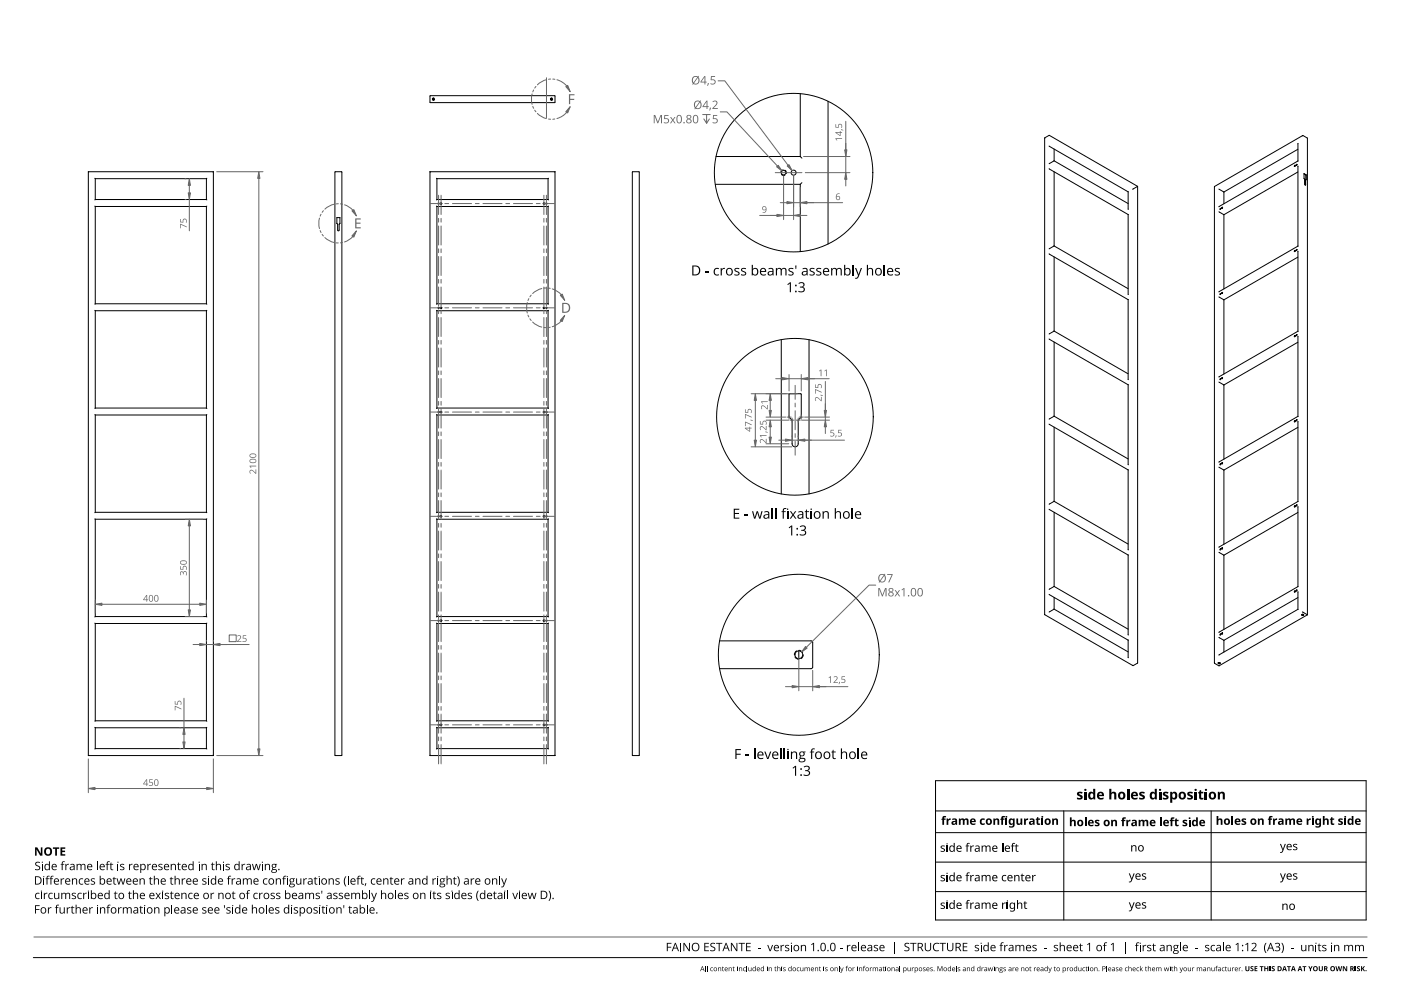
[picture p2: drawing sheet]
<svg xmlns="http://www.w3.org/2000/svg" width="420mm" height="297mm" viewBox="0 0 420 297" stroke-linecap="round" stroke-linejoin="round" font-family="sans-serif">
<g fill="none" stroke="#000" stroke-width=".3">
<path d="M129 28.7h37.3l.1 1.9-37.3 .2zM130 29.4v.6M165.4 29.4v.6M240 28.1v18.8M248.3 30.4v42.7M26.5 51.5h37.5M26.5 51.5v175M26.5 51.5l.1 .1M28.4 53.4l.2 .2M28.6 59.8h33.3M28.6 53.6h33.3M28.6 53.6v6.2"/>
<path d="M28.6 59.8l-.2 .1M61.9 53.6v6.2M61.9 59.8l.1 .1M62 53.4l-.1 .2M64 51.5v175M64 51.5l-.1 .1M100.5 51.5l2 .1-.1 174.9-2-.2zM128.9 51.5h37.5M128.9 51.5v175M128.9 51.5l.2 .1M130.9 53.4l.1 .2M131 53.6v6.2"/>
<path d="M131 59.8h33.4M131 53.6h33.4M131 59.8l-.1 .1M164.4 53.6v6.2M164.4 59.8l.1 .1M164.5 53.4l-.1 .2M166.4 51.5v175M166.4 51.5l-.1 .1M189.7 51.5l2 .1-.1 174.9-2-.2zM214.5 55.2h25.5M214.7 46.9h25.3M240 55.2v20.2"/>
<path d="M240 46.9l.5 .5M240.5 54.7l-.5 .5M313.3 41.4v142.8M313.3 41.5v-.2l1.4-.7 26.5 15.3M314.6 50.6l23.7 13.7M314.6 43.8l23.7 13.7M316.1 48.2l-1.5 .9M316.1 48.2h.1M316.1 44.7v3.5M316.1 51.5v22.2M316.1 48.2l22.2 12.8M338.3 57.5l.1 5.3"/>
<path d="M338.4 57.5h-.1M341.1 55.9l-1.4 .8M341.2 55.9v142.8l-1.4 .8-.1-.1M341.2 55.9h-.1M364.2 55.9v142.8M364.2 55.9h.1M365.5 56.7l1.5 .9M367 57.6v3.5M388.3 49.6l-.1 .3zM388.4 49.6l-.1 .3M388.8 49.3l-.1 .3zM389 49.3l-.2 .3"/>
<path d="M389.2 48.3h.1M389.2 48.3l-23.7 13.7M389.2 44.7l-22.2 12.9M389.2 51.5l-22.2 12.9M389.3 43l-.1 5.3M389.3 49.8l-.1 24M390.6 40.7l.2-.1 1.3 .9v142.8M390.7 40.6l-26.5 15.3M391.1 52.1l.6 .3v1.4M391.1 52.1l.5 .4v1.4M391.1 53.5h.1M391.1 52.1v1.4"/>
<path d="M391.1 53.5l.1 .2M391.2 53.7v.1M391.2 53.8l.1 1.5 .2 .2 .1-1.6M391.6 53.9l-.1 1.6M391.6 53.9h.1M391.7 53.8l-.1 .1M391.7 53.8h.1M28.4 61.8l.2 .1M28.6 61.9h33.3M28.6 61.9v29.2M61.9 61.9v29.2M62 61.8l-.1 .1"/>
<path d="M101 65.3l.3 3.7 .2 .2 .2-.2v-1.8l.2-.2M101 65.3l.9-.1v1.8M101.9 67h.1M130.9 61.8l.1 .1M131 61.9v29.2M131 61.9h33.4M164.4 61.9v29.2M164.5 61.8l-.1 .1M314.6 76.1l23.7 13.7M316.1 73.7l-1.5 .9M316.1 77v22.2M316.1 73.7l22.2 12.8"/>
<path d="M338.3 64.3l.1 24M338.4 64.3h-.1M365.5 63.5l1.5 .9M366 62.5l-.1 .3zM366.1 62.5l-.2 .3M366.5 62.2l-.1 .3zM366.6 62.2l-.1 .3M367 64.4v22.2M388.3 75.1l-.1 .3zM388.4 75.1l-.1 .3M388.8 74.8l-.1 .3zM389 74.8l-.2 .3"/>
<path d="M389.2 73.8l-23.7 13.7M389.2 73.8h.1M389.2 77.1l-22.2 12.8M389.3 75.3l-.1 24M28.4 93l.2 .1M28.6 93.1h33.3M28.6 91.1h33.3M28.6 93.1v29.2M28.6 91.1l-.2 .1M61.9 93.1v29.2M61.9 91.1l.1 .1M62 93l-.1 .1"/>
<path d="M130.9 93l.1 .1M131 93.1v29.2M131 93.1h33.4M131 91.1h33.4M131 91.1l-.1 .1M164.4 93.1v29.2M164.4 91.1l.1 .1M164.5 93l-.1 .1M316.1 99.3l-1.5 .8M316.1 99.2l22.2 12.9M316.1 99.2v.1M338.3 89.8l.1 24"/>
<path d="M338.4 89.8h-.1M365.5 89l1.5 .9M366 88l-.1 .3zM366.1 88l-.2 .3M366.5 87.7l-.1 .3zM366.6 87.7l-.1 .3M367 89.9v22.2M389.2 99.3h.1M389.2 99.3l-23.7 13.7M234.3 101.8v46.3M236.7 118.1l3.4-.1 .2 .2v6.7l-.9 1.1v7a.92 .92 0 0 1-.9 .9 .92 .92 0 0 1-1-.9v-7l-.9-1.1zM242.6 101.8v46.2"/>
<path d="M314.6 101.6l23.7 13.7M316.1 102.5v22.2M338.3 115.3l.1 24M338.4 115.3h-.1M365.5 114.5l1.5 .9M366 113.5l-.1 .3zM366.1 113.5l-.2 .3M366.5 113.5h.1M366.5 113.2l-.1 .3zM366.6 113.2l-.1 .3M367 115.4v22.2M388.3 100.6l-.1 .3z"/>
<path d="M388.4 100.6l-.1 .3M388.8 100.3l-.1 .3zM389 100.3l-.2 .3M389.2 102.6l-22.2 12.8M389.3 100.8l-.1 24M28.4 124.3l.2 .1M28.6 124.4h33.3M28.6 122.3h33.3M28.6 124.4v29.2M28.6 122.3l-.2 .1M61.9 124.4v29.2M61.9 122.3l.1 .1"/>
<path d="M62 124.3l-.1 .1M130.9 124.3l.1 .1M131 124.4v29.2M131 124.4h33.4M131 122.3h33.4M131 122.3l-.1 .1M164.4 124.4v29.2M164.4 122.3l.1 .1M164.5 124.3l-.1 .1M314.6 127.1l23.7 13.7M316.1 124.8l-1.5 .8M316.1 124.7v.1"/>
<path d="M316.1 128v22.3M316.1 124.7l22.2 12.9M366 139l-.1 .3zM366.1 139l-.2 .3M366.5 138.7l-.1 .3zM366.6 138.8l-.1 .2M388.3 126.1l-.1 .3zM388.4 126.2l-.1 .2M388.8 125.8l-.1 .3zM389 125.8l-.2 .3M389.2 124.8h.1M389.2 124.8l-23.7 13.7"/>
<path d="M389.2 128.1l-22.2 12.8M389.3 126.3l-.1 24M28.4 155.5l.2 .1M28.6 153.6h33.3M28.6 155.6h33.3M28.6 155.6v29.2M28.6 153.6l-.2 .1M61.9 155.6v29.2M61.9 153.6l.1 .1M62 155.5l-.1 .1M130.9 155.5l.1 .1M131 155.6v29.2"/>
<path d="M131 153.6h33.4M131 155.6h33.4M131 153.6l-.1 .1M164.4 155.6v29.2M164.4 153.6l.1 .1M164.5 155.5l-.1 .1M314.6 152.6l23.7 13.8M316.1 150.3l-1.5 .8M316.1 150.3h.1M316.1 153.5v22.3M316.1 150.3l22.2 12.8M338.3 140.8l.1 24"/>
<path d="M338.4 140.8h-.1M365.5 140l1.5 .9M367 140.9v22.2M388.3 151.6l-.1 .3zM388.4 151.7l-.1 .2M388.8 151.3l-.1 .3zM389 151.4l-.2 .2M389.2 150.3l-23.7 13.7M389.2 150.3h.1M389.2 153.6l-22.2 12.8M389.3 151.8l-.1 24M314.6 178.1l23.7 13.8"/>
<path d="M316.1 175.8l-1.5 .9M316.1 179.1v3.5M316.1 175.8l22.2 12.8M316.1 175.8h.1M338.3 166.4l.1 24M338.4 166.3l-.1 .1M365.5 165.5l1.5 .9M366 164.5l-.1 .3zM366.1 164.6l-.2 .2M366.5 164.2l-.1 .3zM366.6 164.3l-.1 .2M367 166.4v22.2"/>
<path d="M388.3 177.2l-.1 .3zM388.4 177.2l-.1 .3M388.8 176.8l-.1 .4zM389 176.9l-.2 .3M389.2 175.8l-23.7 13.8M389.2 175.8l.1 .1M389.2 179.1l-22.2 12.8M389.3 177.3l-.1 5.3M28.4 186.8l.2 .1M28.6 184.8h33.3M28.6 186.9h33.3M28.6 186.9v29.2"/>
<path d="M28.6 184.8l-.2 .1M61.9 186.9v29.2M61.9 184.8l.1 .1M62 186.8l-.1 .1M130.9 186.8l.1 .1M131 186.9v29.2M131 184.8h33.4M131 186.9h33.4M131 184.8l-.1 .1M164.4 186.9v29.2M164.4 184.8l.1 .1M164.5 186.8l-.1 .1"/>
<path d="M215.8 192.1h27.4l.5 .5v7.3l-.2 .5h-27.7M239.6 195.1v2.3M313.3 184.2l26.4 15.3M313.3 184.2h.1M316.1 182.6l-1.5 .9M316.1 182.6l22.2 12.8M338.3 191.9l.1 5.3M338.4 191.9h-.1M365.3 198.7h.6M365.4 198.6l.5 .2-.5 .1zM365.5 191.1l1.5 .8M365.6 198.6v.2"/>
<path d="M366 190l-.1 .4zM366.1 190.1l-.2 .3M366.5 190h.1M366.5 189.7l-.1 .3zM366.6 189.8l-.1 .2M367 191.9v3.6M389.2 182.6l-23.7 13.8M389.2 182.6l.1 .1M390.5 184.2l.5 .1-.5 .1zM390.6 183.4l1.5 .9M390.9 184.3h-.5M392.1 184.3l-26.5 15.3-1.4-.8v-.2"/>
<path d="M28.4 218l.2 .1M28.6 216.1h33.3M28.6 218.1h33.3M28.6 218.1v6.3M28.6 216.1l-.2 .1M61.9 218.1v6.3M61.9 216.1l.1 .1M62 218l-.1 .1M130.9 218l.1 .1M131 218.1v6.3M131 216.1h33.4M131 218.1h33.4"/>
<path d="M131 216.1l-.1 .1M164.4 218.1v6.3M164.4 216.1l.1 .1M164.5 218l-.1 .1M26.5 226.5h37.5M26.6 226.3l-.1 .2M28.6 224.4h33.3M28.6 224.4l-.2 .1M61.9 224.4l.1 .1M63.9 226.3l.1 .2M128.9 226.5h37.5M129.1 226.3l-.2 .2"/>
<path d="M131 224.4h33.4M131 224.4l-.1 .1M164.4 224.4l.1 .1M166.3 226.3l.1 .2"/>
<circle cx="130" cy="29.7" r=".29"/>
<circle cx="165.4" cy="29.7" r=".29"/>
<circle cx="235" cy="51.7" r=".7"/>
<circle cx="238" cy="51.7" r=".75"/>
<circle cx="131.5" cy="61" r=".19"/>
<circle cx="132.3" cy="61" r=".17"/>
<circle cx="163.1" cy="61" r=".17"/>
<circle cx="163.9" cy="61" r=".19"/>
<circle cx="131.5" cy="92.3" r=".19"/>
<circle cx="132.3" cy="92.3" r=".17"/>
<circle cx="163.1" cy="92.3" r=".17"/>
<circle cx="163.9" cy="92.3" r=".19"/>
<circle cx="131.5" cy="123.5" r=".19"/>
<circle cx="132.3" cy="123.5" r=".17"/>
<circle cx="163.1" cy="123.5" r=".17"/>
<circle cx="163.9" cy="123.5" r=".19"/>
<circle cx="131.5" cy="154.8" r=".19"/>
<circle cx="132.3" cy="154.8" r=".17"/>
<circle cx="163.1" cy="154.8" r=".17"/>
<circle cx="163.9" cy="154.8" r=".19"/>
<circle cx="131.5" cy="186" r=".19"/>
<circle cx="132.3" cy="186" r=".17"/>
<circle cx="163.1" cy="186" r=".17"/>
<circle cx="163.9" cy="186" r=".19"/>
<circle cx="239.6" cy="196.3" r="1.17"/>
<circle cx="131.5" cy="217.3" r=".19"/>
<circle cx="132.3" cy="217.3" r=".17"/>
<circle cx="163.1" cy="217.3" r=".17"/>
<circle cx="163.9" cy="217.3" r=".19"/>
</g>
<g fill="none" stroke="#000" stroke-width=".3">
<path d="M130.2 29.4h-.4l-.1 .3M130.3 29.7l-.1 .3h-.4M165.6 29.4h-.4l-.1 .3M165.7 29.7l-.1 .3h-.4M234.4 52.3l.5 .3 .5-.1M234.9 50.9l-.5 .3-.2 .5M235.4 51l.4 .5v.5M238.4 196.9l.5 .5 .7 .2M238.9 195.1l-.5 .5-.2 .7M239.6 194.9l.6 .2 .5 .5M240.9 196.3l-.2 .6-.5 .5"/>
<circle cx="132.3" cy="61" r=".21"/>
<circle cx="163.1" cy="61" r=".21"/>
<circle cx="132.3" cy="92.3" r=".21"/>
<circle cx="163.1" cy="92.3" r=".21"/>
<circle cx="132.3" cy="123.5" r=".21"/>
<circle cx="163.1" cy="123.5" r=".21"/>
<circle cx="132.3" cy="154.8" r=".21"/>
<circle cx="163.1" cy="154.8" r=".21"/>
<circle cx="132.3" cy="186" r=".21"/>
<circle cx="163.1" cy="186" r=".21"/>
<circle cx="132.3" cy="217.3" r=".21"/>
<circle cx="163.1" cy="217.3" r=".21"/>
</g>
<g fill="none" stroke="#000" stroke-width=".3">
<path d="M388.3 49.6h.2l-.3 .3zM366.5 62.1l.1 .3-.2 .1zM388.3 75.1l.2 .1-.3 .2zM366.5 87.7l.1 .2-.2 .1zM366.5 113.2l.1 .2-.2 .1zM388.3 100.6l.2 .1-.3 .2zM366.5 138.7l.1 .2-.2 .1zM388.3 126.1l.2 .1-.3 .2zM388.3 151.6l.2 .1-.3 .3zM366.5 164.2l.1 .2-.2 .2zM388.3 177.1l.2 .1-.3 .3zM365.8 198.6l-.5 .2"/>
<path d="M366 198.8l-.5 .1M366.5 189.7l.1 .2-.2 .2zM390.8 184.1l-.5 .2M391 184.3l-.5 .2"/>
</g>
<g fill="none" stroke="#000" stroke-width=".3">
<circle cx="238" cy="51.7" r="23.8"/>
<circle cx="238.4" cy="124.9" r="23.5"/>
<circle cx="239.6" cy="196.3" r="24.1"/>
</g>
<path d="M10 287h400" fill="none" stroke="#000" stroke-width=".3"/>
<g fill="#000">
<path d="M200 282.6h1.4v.3h-1.1v.9h1v.2h-1v1.1h-.3zM205 282.6h.3l1.3 2.1v-2.1h.3v2.5h-.3l-1.4-2.1v2.1h-.2zM211.2 282.6h1.4v.3h-1.1v.8h1v.2h-1v.9h1.1v.3h-1.4zM213.1 282.8l.5-.2 .9 .1-.3 .2a.55 .55 0 0 0-.9 .3 .55 .55 0 0 0 .7 .6 .78 .78 0 0 1 .2 1.3 .78 .78 0 0 1-1.2-.4l.5 .2a.51 .51 0 0 0 .8-.4 .51 .51 0 0 0-.6-.6l-.6-.3zM214.7 282.6h1.9v.3h-.8v2.2h-.3v-2.2h-.8zM219.2 282.6h.3l1.4 2.1v-2.1h.2v2.5h-.3l-1.3-2.1v2.1h-.3zM221.5 282.6h1.9v.3h-.8v2.2h-.3v-2.2h-.8zM223.8 282.6h1.3v.3h-1.1v.8h1.1v.2h-1.1v.9h1.1v.3h-1.3zM227.3 284h.8v.3h-.8zM230.1 283.2h.3l.6 1.6 .5-1.6h.3l-.7 1.9h-.3zM234.1 283.2h.2l.1 .4 .3-.3 .5-.1-.1 .3h-.4l-.3 .4v1.2h-.3zM235.5 283.4l.4-.2 .8 .1-.1 .3-.3-.1a.37 .37 0 0 0-.6 .1 .37 .37 0 0 0 .5 .4 .59 .59 0 0 1 .5 .8 .59 .59 0 0 1-.9 .3l-.4-.1v-.2l.5 .1a.4 .4 0 0 0 .6-.3 .4 .4 0 0 0-.6-.4l-.4-.3z"/>
<path d="M237.2 283.2h.3v1.9h-.3zM240.2 283.2h.2l.1 .3a.71 .71 0 0 1 .7-.3 .71 .71 0 0 1 .5 .7v1.2h-.2v-1.2a.51 .51 0 0 0-.7-.4 .51 .51 0 0 0-.3 .6v1h-.3zM243.2 283.1l.9-.5v2.5h-.2v-2.2l-.5 .4zM251.8 284h.8v.3h-.8zM254 283.2h.2l.1 .4 .3-.3 .5-.1-.1 .3h-.4l-.3 .4v1.2h-.3zM262.1 283.4l.5-.2 .7 .1-.1 .3-.2-.1a.37 .37 0 0 0-.7 .1 .37 .37 0 0 0 .5 .4 .59 .59 0 0 1 .5 .8 .59 .59 0 0 1-.9 .3l-.4-.1v-.2l.5 .1a.4 .4 0 0 0 .6-.3 .4 .4 0 0 0-.6-.4l-.4-.3zM271.4 282.8l.5-.2 .8 .1-.2 .2a.55 .55 0 0 0-1 .3 .55 .55 0 0 0 .8 .6 .78 .78 0 0 1 .2 1.3 .78 .78 0 0 1-1.3-.4l.5 .2a.51 .51 0 0 0 .8-.4 .51 .51 0 0 0-.6-.6l-.6-.3zM273 282.6h1.8v.3h-.8v2.2h-.2v-2.2h-.8zM277.3 282.6h.3v1.6a.66 .66 0 0 0 .7 .7 .66 .66 0 0 0 .7-.7v-1.6h.2v1.6a.95 .95 0 0 1-.9 .9 .95 .95 0 0 1-1-.9zM280.1 282.9l.9-.3 .7 .1-.2 .3a1.01 1.01 0 0 0-1.4 .9 1.01 1.01 0 0 0 1.5 .9v.2a1.3 1.3 0 0 1-1.7-.4 1.3 1.3 0 0 1 .2-1.7zM281.8 282.6h1.9v.3h-.8v2.2h-.3v-2.2h-.8zM284 282.6h.3v1.6a.66 .66 0 0 0 .7 .7 .66 .66 0 0 0 .6-.7v-1.6h.3v1.6a.95 .95 0 0 1-.9 .9 .95 .95 0 0 1-1-.9z"/>
<path d="M288.7 282.6h1.4v.3h-1.1v.8h1v.2h-1v.9h1.1v.3h-1.4zM292.4 283.4l.5-.2 .7 .1-.1 .3-.3-.1a.37 .37 0 0 0-.6 .1 .37 .37 0 0 0 .5 .4 .59 .59 0 0 1 .5 .8 .59 .59 0 0 1-.9 .3l-.4-.1v-.2l.5 .1a.4 .4 0 0 0 .6-.3 .4 .4 0 0 0-.6-.4l-.4-.3zM294.1 283.2h.3v1.9h-.3zM300.2 282.6l.8-.1-.1 .2-.5 .1-.1 .4h.5v.3h-.5v1.6h-.2v-1.6l-.4-.2 .4-.1zM301.2 283.2h.2v.4l.4-.3 .4-.1v.3h-.4l-.3 .4-.1 1.2h-.2zM304.5 283.2h.3v.3a.7 .7 0 0 1 1.2 0 .67 .67 0 0 1 .7-.3 .67 .67 0 0 1 .5 .7v1.2h-.3v-1.2a.47 .47 0 0 0-.5-.5 .47 .47 0 0 0-.4 .7v1h-.3v-1.2a.48 .48 0 0 0-.6-.4 .48 .48 0 0 0-.3 .6v1h-.3zM309.7 283.4l.5-.2 .7 .1-.1 .3-.3-.1a.37 .37 0 0 0-.6 .1 .37 .37 0 0 0 .5 .4 .59 .59 0 0 1 .5 .8 .59 .59 0 0 1-.9 .3l-.4-.1v-.2l.5 .1a.4 .4 0 0 0 .6-.3 .4 .4 0 0 0-.6-.4l-.4-.3zM313 284h.9v.3h-.9zM316.1 283.4l.5-.2 .7 .1-.1 .3-.3-.1a.37 .37 0 0 0-.6 .1 .37 .37 0 0 0 .5 .4 .59 .59 0 0 1 .5 .8 .59 .59 0 0 1-.9 .3l-.4-.1v-.2l.5 .1a.4 .4 0 0 0 .6-.3 .4 .4 0 0 0-.6-.4l-.4-.3zM317.8 282.5h.3v1a.72 .72 0 0 1 .8-.3 .72 .72 0 0 1 .5 .7v1.2h-.3v-1.2a.51 .51 0 0 0-.6-.4 .51 .51 0 0 0-.4 .6v1h-.3zM324 282.8h.2v.4h.5v.3h-.5v1.2l.5 .2v.2h-.5l-.3-.3v-1.3l-.3-.2zM326 283.1l.9-.5v2.5h-.3v-2.2l-.4 .4z"/>
<path d="M331.2 282.6l.8-.1v.2l-.6 .1v.4h.4v.3h-.4v1.6h-.3v-1.6l-.3-.2 .3-.1zM333.1 283.1l.9-.5v2.5h-.3v-2.2l-.4 .4zM340.9 282.6l.8-.1-.1 .2-.6 .1v.4h.5v.3h-.5v1.6h-.3v-1.6l-.3-.2 .3-.1zM341.8 283.2h.3v1.9h-.3zM342.7 283.2h.2l.1 .4 .3-.3 .5-.1-.1 .3h-.4l-.3 .4v1.2h-.3zM344.1 283.4l.4-.2 .8 .1-.1 .3-.3-.1a.37 .37 0 0 0-.6 .1 .37 .37 0 0 0 .5 .4 .59 .59 0 0 1 .5 .8 .59 .59 0 0 1-.9 .3l-.4-.1v-.2l.4 .1a.4 .4 0 0 0 .7-.3 .4 .4 0 0 0-.6-.4l-.5-.3zM345.9 282.8h.2v.4h.5v.3h-.5v1.2l.5 .2v.2h-.5l-.3-.3v-1.3l-.3-.2zM349.9 283.2h.2v.3a.71 .71 0 0 1 .8-.3 .71 .71 0 0 1 .5 .7v1.2h-.3v-1.2a.51 .51 0 0 0-.6-.4 .51 .51 0 0 0-.4 .6v1h-.2zM358.4 284h.8v.3h-.8zM361.5 283.4l.4-.2 .8 .1-.1 .3-.3-.1a.37 .37 0 0 0-.6 .1 .37 .37 0 0 0 .4 .4 .59 .59 0 0 1 .6 .8 .59 .59 0 0 1-.9 .3l-.4-.1v-.2l.4 .1a.4 .4 0 0 0 .6-.3 .4 .4 0 0 0-.6-.4l-.4-.3zM363.3 283.4l.8-.2 .3 .1-.1 .2a.7 .7 0 0 0-1 .7 .7 .7 0 0 0 1.1 .6 .68 .68 0 0 1-.7 .3 .68 .68 0 0 1-.6-.5v-.6zM370.5 283.1l.9-.5v2.5h-.3l.1-2.2-.5 .4z"/>
<path d="M373.4 283.1l.9-.5v2.5h-.2v-2.2l-.5 .4zM375.3 282.9a.85 .85 0 0 1 1.4-.1 .85 .85 0 0 1-.3 1.3l-.8 .7h1.3v.3h-1.6l.8-1a.62 .62 0 0 0 .5-.8 .62 .62 0 0 0-.8-.4l-.3 .2zM379.6 282.6h.3a2.6 2.6 0 0 0-.1 3.1 1.63 1.63 0 0 1-.7-2zM382.3 282.8l.2-.1a.75 .75 0 0 1 1.1-.1 .75 .75 0 0 1 .1 1.1l-.3 .1a.74 .74 0 0 1 .5 1 .74 .74 0 0 1-1.1 .3l-.5-.1v-.3l.4 .2a.6 .6 0 0 0 .8-.1 .6 .6 0 0 0 0-.8 .6 .6 0 0 0-.8-.1v-.2a.52 .52 0 0 0 .8-.1 .52 .52 0 0 0-.3-.8l-.7 .2zM384.3 282.6a1.4 1.4 0 0 1 .7 1.5v.3a1.27 1.27 0 0 1-.7 1.3 2.6 2.6 0 0 0 0-3.1zM387.1 284h.9v.3h-.9zM390.2 283.2h.3v1.2a.51 .51 0 0 0 .6 .5 .51 .51 0 0 0 .4-.7v-1h.3v1.9h-.3v-.2a.72 .72 0 0 1-.8 .2 .72 .72 0 0 1-.5-.6zM392.4 283.2h.2l.1 .3a.71 .71 0 0 1 .7-.3 .71 .71 0 0 1 .5 .7v1.2h-.2v-1.2a.51 .51 0 0 0-.7-.4 .51 .51 0 0 0-.3 .6v1h-.3zM394.5 283.2h.3v1.9h-.3zM395.5 282.8h.2v.4h.5v.3h-.5v1.2l.6 .2-.1 .2h-.5l-.2-.3-.1-1.3-.2-.2zM396.6 283.4l.5-.2 .7 .1-.1 .3-.3-.1a.37 .37 0 0 0-.6 .1 .37 .37 0 0 0 .5 .4 .59 .59 0 0 1 .5 .8 .59 .59 0 0 1-.9 .3l-.4-.1v-.2l.5 .1a.4 .4 0 0 0 .6-.3 .4 .4 0 0 0-.6-.4l-.4-.3zM399.2 283.2h.3v1.9h-.3z"/>
<path d="M400.1 283.2h.2l.1 .3a.71 .71 0 0 1 .7-.3 .71 .71 0 0 1 .5 .7v1.2h-.2v-1.2a.51 .51 0 0 0-.7-.4 .51 .51 0 0 0-.3 .6v1h-.3zM403.1 283.2h.3v.3a.7 .7 0 0 1 1.2 0 .67 .67 0 0 1 .7-.3 .67 .67 0 0 1 .5 .7v1.2h-.3v-1.2a.47 .47 0 0 0-.5-.5 .47 .47 0 0 0-.4 .7v1h-.3v-1.2a.48 .48 0 0 0-.6-.4 .48 .48 0 0 0-.3 .6v1h-.3zM406.4 283.2h.2v.3a.7 .7 0 0 1 1.2 0 .67 .67 0 0 1 .8-.3 .67 .67 0 0 1 .4 .7v1.2h-.2v-1.2a.47 .47 0 0 0-.6-.5 .47 .47 0 0 0-.4 .7v1h-.2v-1.2a.48 .48 0 0 0-.6-.4 .48 .48 0 0 0-.3 .6v1h-.3z"/>
<path d="M202.4 282.6h.3l.9 2.5h-.3l-.3-.8h-1l-.3 .8h-.3zM202.5 282.9l-.4 1.2h.8z"/>
<path d="M207.8 282.9a1.2 1.2 0 0 1 1.7 .1 1.2 1.2 0 0 1-.2 1.8 1.2 1.2 0 0 1-1.7-.3l-.1-.9zM208 283a1.02 1.02 0 0 0-.3 1.3 1.02 1.02 0 0 0 1.3 .5 1.04 1.04 0 0 0 .5-1.2 1.04 1.04 0 0 0-1.2-.7z"/>
<path d="M217.6 282.6h.3l1 2.5h-.3l-.4-.8h-1l-.3 .8h-.3zM217.7 282.9l-.4 1.2h.9z"/>
<path d="M232.3 283.5a.79 .79 0 0 1 .9-.2 .79 .79 0 0 1 .4 .9h-1.3l.4 .6h.8a.76 .76 0 0 1-1.2 .1 1.21 1.21 0 0 1 0-1.4zM232.5 283.6l-.2 .4h1l-.2-.5z"/>
<path d="M237.8 284.2a.95 .95 0 0 1 1.9 0 .95 .95 0 0 1-1.9 0zM238.5 283.5a.69 .69 0 0 0-.2 1.1 .69 .69 0 0 0 1 0l-.1-1z"/>
<path d="M246.3 282.8a.94 .94 0 0 1 1.2 .1 .94 .94 0 0 1 .2 1.1 .89 .89 0 0 1-1 1.1 .89 .89 0 0 1-.7-1.2zM246.5 283l-.1 .3a1.11 1.11 0 0 0 .6 1.6 1.37 1.37 0 0 0-.2-2.1z"/>
<path d="M249.3 282.8a.94 .94 0 0 1 1.1 .1 .94 .94 0 0 1 .2 1.1 .89 .89 0 0 1-.9 1.1 .89 .89 0 0 1-.8-1.2zM249.4 283l-.1 .3a1.11 1.11 0 0 0 .6 1.6 1.37 1.37 0 0 0-.1-2.1z"/>
<path d="M255.5 283.5a.79 .79 0 0 1 1-.2 .79 .79 0 0 1 .4 .9h-1.3l.4 .6h.8a.76 .76 0 0 1-1.2 .1 1.21 1.21 0 0 1-.1-1.4zM255.8 283.6l-.2 .4h1l-.3-.5z"/>
<path d="M258.4 283.5a.79 .79 0 0 1 1-.2 .79 .79 0 0 1 .3 .9h-1.3l.4 .6h.9a.76 .76 0 0 1-1.3 .1 1.21 1.21 0 0 1 0-1.4zM258.6 283.6l-.1 .4h.9l-.2-.5z"/>
<path d="M260.3 283.4l.6-.2a.56 .56 0 0 1 .7 .6v1.3l-.3-.3a.63 .63 0 0 1-.8 .4 .63 .63 0 0 1-.3-.9 .63 .63 0 0 1 .8-.3h.3l-.1-.5-.8 .1zM260.5 284.4a.49 .49 0 0 0 .5 .6 .49 .49 0 0 0 .3-.8z"/>
<path d="M263.9 283.5a.79 .79 0 0 1 1-.2 .79 .79 0 0 1 .4 .9h-1.3l.4 .6h.8a.76 .76 0 0 1-1.2 .1 1.21 1.21 0 0 1-.1-1.4zM264.2 283.6l-.2 .4h1l-.3-.5z"/>
<path d="M275.2 282.6h.7a.71 .71 0 0 1 .9 .5 .71 .71 0 0 1-.5 .9l.7 1.1h-.4l-.6-1h-.5v1h-.3zM275.5 282.9v.9h.4a.49 .49 0 0 0 .6-.5 .49 .49 0 0 0-.6-.4z"/>
<path d="M286.6 282.6h.7a.71 .71 0 0 1 .8 .5 .71 .71 0 0 1-.4 .9l.6 1.1h-.3l-.6-1h-.5v1h-.3zM286.9 282.9v.9h.4a.49 .49 0 0 0 .6-.5 .49 .49 0 0 0-.7-.4z"/>
<path d="M295.1 283.5l.6-.3 .6 .3-.1-1h.3v2.6h-.2v-.2a.86 .86 0 0 1-1.2 0 .86 .86 0 0 1-.2-1.1zM295.4 283.6a.7 .7 0 0 0-.2 .9 .7 .7 0 0 0 .9 .2 .71 .71 0 0 0 .2-.9 .71 .71 0 0 0-.9-.2z"/>
<path d="M297.2 283.5a.79 .79 0 0 1 1-.2 .79 .79 0 0 1 .4 .9h-1.3l.4 .6h.8a.76 .76 0 0 1-1.2 .1 1.21 1.21 0 0 1-.1-1.4zM297.5 283.6l-.2 .4h1l-.3-.5z"/>
<path d="M302.7 283.4l.6-.2a.56 .56 0 0 1 .6 .6v1.3l-.2-.3a.63 .63 0 0 1-.9 .4 .63 .63 0 0 1-.3-.9 .63 .63 0 0 1 .9-.3h.3l-.1-.5-.9 .1zM302.8 284.4a.49 .49 0 0 0 .6 .6 .49 .49 0 0 0 .3-.8z"/>
<path d="M307.9 283.5a.79 .79 0 0 1 1-.2 .79 .79 0 0 1 .3 .9h-1.2l.3 .6h.9a.76 .76 0 0 1-1.3 .1 1.21 1.21 0 0 1 0-1.4zM308.1 283.6l-.1 .4h.9l-.2-.5z"/>
<path d="M320.1 283.5a.79 .79 0 0 1 .9-.2 .79 .79 0 0 1 .4 .9h-1.3l.4 .6h.8a.76 .76 0 0 1-1.2 .1 1.21 1.21 0 0 1 0-1.4zM320.3 283.6l-.2 .4h1l-.2-.5z"/>
<path d="M322 283.5a.79 .79 0 0 1 1-.2 .79 .79 0 0 1 .4 .9h-1.3l.3 .6h.9a.76 .76 0 0 1-1.3 .1 1.21 1.21 0 0 1 0-1.4zM322.3 283.6l-.2 .4h1l-.3-.5z"/>
<path d="M328.7 284.2a.92 .92 0 0 1 1.8 0 .92 .92 0 0 1-1.8 0zM329.3 283.5a.69 .69 0 0 0-.2 1.1 .69 .69 0 0 0 1 0v-1z"/>
<path d="M348 283.4l.6-.2a.56 .56 0 0 1 .7 .6v1.3l-.3-.3a.63 .63 0 0 1-.8 .4 .63 .63 0 0 1-.3-.9 .63 .63 0 0 1 .8-.3h.3l-.1-.5-.8 .1zM348.2 284.4a.49 .49 0 0 0 .5 .6 .49 .49 0 0 0 .3-.8z"/>
<path d="M352.1 283.4l1.4-.2v.2l-.3 .1 .1 .3-.2 .5-.8 .2v.3h.2a.66 .66 0 0 1 1 .6 .66 .66 0 0 1-1 .5 .53 .53 0 0 1-.7-.3 .53 .53 0 0 1 .4-.6l-.2-.3 .2-.3-.3-.6zM352.1 285.2a.5 .5 0 0 0 .6 .5 .5 .5 0 0 0 .4-.6zM352.2 283.8a.43 .43 0 0 0 .8 0 .43 .43 0 0 0-.8 0z"/>
<path d="M354.9 283.5a.79 .79 0 0 1 1-.2 .79 .79 0 0 1 .4 .9h-1.3l.3 .6h.9a.76 .76 0 0 1-1.3 .1 1.21 1.21 0 0 1 0-1.4zM355.1 283.6l-.1 .4h1l-.3-.5z"/>
<path d="M364.9 283.4l.6-.2a.56 .56 0 0 1 .7 .6v1.3l-.3-.3a.63 .63 0 0 1-.8 .4 .63 .63 0 0 1-.3-.9 .63 .63 0 0 1 .8-.3h.3l-.1-.5-.8 .1zM365.1 284.4a.49 .49 0 0 0 .5 .6 .49 .49 0 0 0 .3-.8z"/>
<path d="M367.8 283.5a.79 .79 0 0 1 .9-.2 .79 .79 0 0 1 .4 .9h-1.3l.4 .6h.8a.76 .76 0 0 1-1.2 .1 1.21 1.21 0 0 1 0-1.4zM368 283.6l-.2 .4h1l-.3-.5z"/>
<path d="M380.9 282.6h.3l1 2.5h-.3l-.3-.8h-1l-.4 .8h-.2zM381.1 282.9l-.4 1.2h.8z"/>
<circle cx="237.3" cy="282.7" r=".18"/>
<circle cx="245.4" cy="284.9" r=".22"/>
<circle cx="248.3" cy="284.9" r=".22"/>
<circle cx="294.3" cy="282.7" r=".18"/>
<circle cx="342" cy="282.7" r=".18"/>
<circle cx="372.7" cy="284.9" r=".22"/>
<circle cx="372.7" cy="283.4" r=".22"/>
<circle cx="394.7" cy="282.7" r=".18"/>
<circle cx="399.4" cy="282.7" r=".18"/>
</g>
<path d="M204.1 282.6v2.5M257.5 282.5v2.6M268.3 282.5v3.4M337.6 282.5v3.4M354 282.5v2.6M366.9 282.5v2.6" fill="none" stroke="#000" stroke-width=".3"/>
<path d="M10.2 280.9h399.8" fill="none" stroke="#666" stroke-width=".3"/>
<g fill="none" stroke="#666" stroke-width=".3">
<path d="M131.5 58.5v5.8M132.3 58.5v5.8M163.1 58.5v5.8M163.9 58.5v5.8M129 61h3.3M131.5 65.4v1.2M131.5 67.7v5.7M131.5 74.6v1.1M131.5 76.9v5.7M132.3 65.4v1.2M132.3 67.7v5.7M132.3 74.6v1.1"/>
<path d="M132.3 76.9v5.7M133.4 61h1.2M135.7 61h5.7M142.6 61h1.1M144.8 61h5.8M151.7 61h1.1M154 61h5.7M160.8 61h1.2M163.1 65.4v1.2M163.1 67.7v5.7M163.1 74.6v1.1M163.1 76.9v5.7"/>
<path d="M163.1 61h3.3M163.9 65.4v1.2M163.9 67.7v5.7M163.9 74.6v1.1M163.9 76.9v5.7M129 92.3h3.3M131.5 83.7v1.2M131.5 86v5.7M131.5 92.9v1.1M131.5 95.2v5.7M132.3 83.7v1.2M132.3 86v5.7"/>
<path d="M132.3 92.9v1.1M132.3 95.2v5.7M133.4 92.3h1.2M135.7 92.3h5.7M142.6 92.3h1.1M144.8 92.3h5.8M151.7 92.3h1.1M154 92.3h5.7M160.8 92.3h1.2M163.1 83.7v1.2M163.1 86v5.7M163.1 92.9v1.1"/>
<path d="M163.1 95.2v5.7M163.1 92.3h3.3M163.9 83.7v1.2M163.9 86v5.7M163.9 92.9v1.1M163.9 95.2v5.7M131.5 102v1.2M131.5 104.3v5.7M131.5 111.2v1.1M131.5 113.5v5.7M132.3 102v1.2M132.3 104.3v5.7"/>
<path d="M132.3 111.2v1.1M132.3 113.5v5.7M163.1 102v1.2M163.1 104.3v5.7M163.1 111.2v1.1M163.1 113.5v5.7M163.9 102v1.2M163.9 104.3v5.7M163.9 111.2v1.1M163.9 113.5v5.7M129 123.5h3.3M131.5 120.3v1.2"/>
<path d="M131.5 122.6v5.7M131.5 129.5v1.1M131.5 131.7v5.8M131.5 138.6v1.1M132.3 120.3v1.2M132.3 122.6v5.7M132.3 129.5v1.1M132.3 131.7v5.8M132.3 138.6v1.1M133.4 123.5h1.2M135.7 123.5h5.7M142.6 123.5h1.1"/>
<path d="M144.8 123.5h5.8M151.7 123.5h1.1M154 123.5h5.7M160.8 123.5h1.2M163.1 120.3v1.2M163.1 122.6v5.7M163.1 129.5v1.1M163.1 131.7v5.8M163.1 138.6v1.1M163.1 123.5h3.3M163.9 120.3v1.2M163.9 122.6v5.7"/>
<path d="M163.9 129.5v1.1M163.9 131.7v5.8M163.9 138.6v1.1M129 154.8h3.3M131.5 140.9v5.7M131.5 147.7v1.2M131.5 150v5.7M131.5 156.9v1.1M131.5 159.2v5.7M132.3 140.9v5.7M132.3 147.7v1.2M132.3 150v5.7"/>
<path d="M132.3 156.9v1.1M132.3 159.2v5.7M133.4 154.8h1.2M135.7 154.8h5.7M142.6 154.8h1.1M144.8 154.8h5.8M151.7 154.8h1.1M154 154.8h5.7M160.8 154.8h1.2M163.1 140.9v5.7M163.1 147.7v1.2M163.1 150v5.7"/>
<path d="M163.1 156.9v1.1M163.1 159.2v5.7M163.1 154.8h3.3M163.9 140.9v5.7M163.9 147.7v1.2M163.9 150v5.7M163.9 156.9v1.1M163.9 159.2v5.7M131.5 166v1.2M131.5 168.3v5.7M131.5 175.2v1.1M131.5 177.5v5.7"/>
<path d="M132.3 166v1.2M132.3 168.3v5.7M132.3 175.2v1.1M132.3 177.5v5.7M163.1 166v1.2M163.1 168.3v5.7M163.1 175.2v1.1M163.1 177.5v5.7M163.9 166v1.2M163.9 168.3v5.7M163.9 175.2v1.1M163.9 177.5v5.7"/>
<path d="M129 186h3.3M131.5 184.3v1.2M131.5 186.6v5.7M131.5 193.5v1.1M131.5 195.7v5.8M132.3 184.3v1.2M132.3 186.6v5.7M132.3 193.5v1.1M132.3 195.7v5.8M133.4 186h1.2M135.7 186h5.7M142.6 186h1.1"/>
<path d="M144.8 186h5.8M151.7 186h1.1M154 186h5.7M160.8 186h1.2M163.1 184.3v1.2M163.1 186.6v5.7M163.1 193.5v1.1M163.1 195.7v5.8M163.1 186h3.3M163.9 184.3v1.2M163.9 186.6v5.7M163.9 193.5v1.1"/>
<path d="M163.9 195.7v5.8M129 217.3h3.3M131.5 202.6v1.1M131.5 204.9v5.7M131.5 211.7v1.2M131.5 214v5.8M132.3 202.6v1.1M132.3 204.9v5.7M132.3 211.7v1.2M132.3 214v5.8M133.4 217.3h1.2M135.7 217.3h5.7"/>
<path d="M142.6 217.3h1.1M144.8 217.3h5.8M151.7 217.3h1.1M154 217.3h5.7M160.8 217.3h1.2M163.1 202.6v1.1M163.1 204.9v5.7M163.1 211.7v1.2M163.1 214v5.8M163.1 217.3h3.3M163.9 202.6v1.1M163.9 204.9v5.7"/>
<path d="M163.9 211.7v1.2M163.9 214v5.8M131.5 220.9v1.1M131.5 223.2v5.8M132.3 220.9v1.1M132.3 223.2v5.8M163.1 220.9v1.1M163.1 223.2v5.8M163.9 220.9v1.1M163.9 223.2v5.8"/>
</g>
<path d="M26.5 227.5v10.1M28.5 236.4h33.5M64 227.5v10.1" fill="none" stroke="#666" stroke-width=".3"/>
<g fill="#666" stroke="#666" stroke-width=".3">
<path d="M62 236l2 .4-2 .3z"/>
<path d="M26.5 236.4l2-.4v.7z"/>
</g>
<g fill="#666">
<path d="M44.8 233.6h1v.2h-.8l-.1 .6a.66 .66 0 0 1 .9 .3 .66 .66 0 0 1-.2 .9 .66 .66 0 0 1-.9-.3 .53 .53 0 0 0 .8 .1 .53 .53 0 0 0-.1-.8l-.7-.1z"/>
<path d="M43.9 233.6h.2v1.3h.3v.2h-.3v.5h-.2v-.5h-1zM43.9 233.8l-.7 1.1h.7z"/>
<path d="M46.5 233.7a.79 .79 0 0 1 .9 .1 .79 .79 0 0 1 .1 1 .7 .7 0 0 1-.8 .8 .7 .7 0 0 1-.5-1zM46.6 233.9l-.1 .3a.63 .63 0 0 0-.1 .8 .63 .63 0 0 0 .8 .2l.1-.8a.44 .44 0 0 0-.1-.6 .44 .44 0 0 0-.6 .1z"/>
</g>
<path d="M65 51.5h13.9M77.6 53.5v171M65 226.5h13.9" fill="none" stroke="#666" stroke-width=".3"/>
<g fill="#666" stroke="#666" stroke-width=".3">
<path d="M77.6 51.5l.4 2h-.7z"/>
<path d="M77.3 224.5h.7l-.4 2z"/>
</g>
<g fill="#666">
<path d="M75 141l.6-.1 1 .8v-1h.2v1.3l-.7-.5a.55 .55 0 0 0-.5-.5 .55 .55 0 0 0-.6 .5l.2 .4-.1 .1-.3-.6z"/>
<path d="M74.9 139.6h1.9v.2h-1.7l.3 .4-.1 .1z"/>
<path d="M75 137.8l.5-.3a.83 .83 0 0 1 1 0 .83 .83 0 0 1 .3 1l-.6 .3a.83 .83 0 0 1-1 0 .83 .83 0 0 1-.3-1zM75.1 137.9a.74 .74 0 0 0 .4 .7 .74 .74 0 0 0 .9-.1l.3-.2a.95 .95 0 0 0-1.6-.4z"/>
<path d="M75 136.2l.5-.3a.83 .83 0 0 1 1 0 .83 .83 0 0 1 .3 1l-.6 .3a.83 .83 0 0 1-1 0 .83 .83 0 0 1-.3-1zM75.1 136.3a.74 .74 0 0 0 .4 .7 .74 .74 0 0 0 .9-.1l.3-.2a.95 .95 0 0 0-1.6-.4z"/>
</g>
<path d="M53.9 218.1h.3M55.2 209.3v8.8M53.9 224.4h.3M55.2 220.1v2.3" fill="none" stroke="#666" stroke-width=".3"/>
<g fill="#666" stroke="#666" stroke-width=".3">
<path d="M54.8 222.4h.7l-.3 2z"/>
<path d="M55.2 218.1l.3 2h-.7z"/>
</g>
<g fill="#666">
<path d="M52.4 211.6l2 .8v.3l-1.8-.9v1.1h-.2z"/>
<path d="M52.4 210.2h.2v.7l.6 .1a.66 .66 0 0 1 .3-.9 .66 .66 0 0 1 .9 .3 .66 .66 0 0 1-.3 .9 .53 .53 0 0 0 .1-.9 .53 .53 0 0 0-.8 .1l-.1 .7-.9-.1z"/>
</g>
<path d="M57.9 193.2h2M61.9 191.9v.3M61.9 193.2h12.8M64 191.9v.3M68.7 190.3h2.1v2h-2.1z" fill="none" stroke="#666" stroke-width=".3"/>
<g fill="#666" stroke="#666" stroke-width=".3">
<path d="M59.9 192.9l2 .3-2 .3z"/>
<path d="M64 193.2l2-.3v.6z"/>
</g>
<g fill="#666">
<path d="M71.1 190.6a.71 .71 0 0 1 1.2 .1 .71 .71 0 0 1-.5 1.1l-.4 .4h1v.2h-1.3l.5-.7a.55 .55 0 0 0 .5-.6 .55 .55 0 0 0-.5-.5l-.4 .2z"/>
<path d="M72.8 190.4h1v.2h-.8v.6a.66 .66 0 0 1 .9 .3 .66 .66 0 0 1-.3 .9 .66 .66 0 0 1-.9-.3 .53 .53 0 0 0 .8 .1 .53 .53 0 0 0 0-.8h-.7z"/>
</g>
<path d="M28.6 179.9v3.9M61.9 179.9v3.9M30.6 181.1h29.3" fill="none" stroke="#666" stroke-width=".3"/>
<g fill="#666" stroke="#666" stroke-width=".3">
<path d="M59.9 180.8l2 .3-2 .4z"/>
<path d="M28.6 181.1l2-.3v.7z"/>
</g>
<g fill="#666">
<path d="M43.9 178.3h.2v1.4h.3v.2h-.3v.4h-.2v-.4h-1zM43.9 178.6l-.7 1.1h.7z"/>
<path d="M44.9 178.5a.79 .79 0 0 1 .9 .1 .79 .79 0 0 1 .1 1 .7 .7 0 0 1-.8 .8 .7 .7 0 0 1-.5-1.1zM45 178.6l-.1 .4a.63 .63 0 0 0-.1 .8 .63 .63 0 0 0 .8 .2l.1-.9a.44 .44 0 0 0-.1-.5 .44 .44 0 0 0-.6 0z"/>
<path d="M46.5 178.5a.79 .79 0 0 1 .9 .1 .79 .79 0 0 1 .1 1 .7 .7 0 0 1-.8 .8 .7 .7 0 0 1-.5-1.1zM46.6 178.6l-.1 .4a.63 .63 0 0 0-.1 .8 .63 .63 0 0 0 .8 .2l.1-.9a.44 .44 0 0 0-.1-.5 .44 .44 0 0 0-.6 0z"/>
</g>
<path d="M55.5 155.6h5.4M56.8 157.6v25.2M55.5 184.8h5.4" fill="none" stroke="#666" stroke-width=".3"/>
<g fill="#666" stroke="#666" stroke-width=".3">
<path d="M56.8 155.6l.3 2h-.7z"/>
<path d="M56.4 182.8h.7l-.3 2z"/>
</g>
<g fill="#666">
<path d="M54.1 171.4l.6-.1 .3 .3a.59 .59 0 0 1 .8-.4 .59 .59 0 0 1 .2 .9l-.1 .4h-.2l.1-.3a.48 .48 0 0 0 0-.7 .48 .48 0 0 0-.7 0 .48 .48 0 0 0 0 .7h-.2a.45 .45 0 0 0-.2-.7 .45 .45 0 0 0-.6 .2 .45 .45 0 0 0 .2 .6l-.1 .2-.2-.5z"/>
<path d="M54 169.7h.2v.8l.6 .1a.66 .66 0 0 1 .3-.9 .66 .66 0 0 1 .9 .2 .66 .66 0 0 1-.3 .9 .53 .53 0 0 0 .1-.8 .53 .53 0 0 0-.8 .1l-.1 .7-.9-.1z"/>
<path d="M54.1 168.2l.6-.2a.83 .83 0 0 1 1 0 .83 .83 0 0 1 .2 1l-.6 .2a.83 .83 0 0 1-1 0 .83 .83 0 0 1-.2-.9zM54.3 168.3a.74 .74 0 0 0 .4 .8 .74 .74 0 0 0 .8-.1l.3-.3a.95 .95 0 0 0-1.5-.4z"/>
</g>
<path d="M55.5 53.6h.3M55.5 59.8h.3M56.8 55.6v2.2M56.8 59.8v9.4" fill="none" stroke="#666" stroke-width=".3"/>
<g fill="#666" stroke="#666" stroke-width=".3">
<path d="M56.8 53.6l.3 2h-.7z"/>
<path d="M56.4 57.8h.7l-.3 2z"/>
</g>
<g fill="#666">
<path d="M54 67.1l2 .8v.3l-1.8-.9v1.1h-.2z"/>
<path d="M54 65.7h.2v.8h.6a.66 .66 0 0 1 .3-.9 .66 .66 0 0 1 .9 .3 .66 .66 0 0 1-.3 .9 .53 .53 0 0 0 .1-.9 .53 .53 0 0 0-.8 .1l-.1 .7-.9-.1z"/>
</g>
<path d="M168.6 90.8h.9a1.49 1.49 0 0 1 1.5 1.5 1.49 1.49 0 0 1-1.6 1.5h-.8zM169 91.1v2.3h.4a1.17 1.17 0 0 0 1.2-1.1 1.17 1.17 0 0 0-1.1-1.2z" fill="#666"/>
<g fill="none" stroke="#666" stroke-width=".3">
<path d="M158.1 90.7l-.2 1.6 .2 1.5M158.3 94.4l.3 .6M158.6 89.5l-.3 .6M158.9 95.6l.4 .5M159.3 88.5l-.4 .5M159.7 96.5l1.3 1 1.5 .5M162.5 86.5l-1.5 .6-1.3 .9M163.1 98.2h.6M163.7 86.3l-.6 .1M164.4 86.3l.6 .1M165 98.1l-.6 .1M165.6 86.6l1.5 .7 1.2 1"/>
<path d="M168.3 96.2l-1.2 1.1-1.5 .6"/>
</g>
<g fill="#666" stroke="#666" stroke-width=".3">
<path d="M168 88.5l.6-.3 .8 1.8z"/>
<path d="M169.4 94.5l-.8 1.9-.6-.4z"/>
</g>
<g fill="#000">
<path d="M238.5 79.6h.4l-.1 1.1h-.2zM211.5 81.3h1v.3h-1zM214.4 80.5l.8-.2 .4 .1-.1 .3a.83 .83 0 0 0-1.1 .8 .83 .83 0 0 0 1.2 .7v.3a1.17 1.17 0 0 1-1.5-.4 1.17 1.17 0 0 1 .3-1.6zM216.1 80.3h.3l.1 .4 .4-.3 .5-.1v.3h-.5l-.4 .5v1.5h-.4zM220.3 80.5l.6-.2 .9 .1-.2 .3-.4-.1a.41 .41 0 0 0-.7 .3 .41 .41 0 0 0 .6 .4 .71 .71 0 0 1 .7 .9 .71 .71 0 0 1-1.1 .4l-.5-.1v-.4l.6 .2a.45 .45 0 0 0 .7-.2 .45 .45 0 0 0-.6-.6l-.6-.4zM222.3 80.5l.6-.2 .9 .1-.2 .3-.4-.1a.41 .41 0 0 0-.7 .3 .41 .41 0 0 0 .6 .4 .71 .71 0 0 1 .7 .9 .71 .71 0 0 1-1.1 .4l-.5-.1v-.4l.6 .2a.45 .45 0 0 0 .7-.2 .45 .45 0 0 0-.6-.6l-.6-.4zM232.7 80.3h.3v.3a.84 .84 0 0 1 1.4 .1 .8 .8 0 0 1 .9-.4 .8 .8 0 0 1 .6 .8v1.5h-.4v-1.5a.56 .56 0 0 0-.6-.5 .56 .56 0 0 0-.4 .7v1.3h-.4v-1.5a.57 .57 0 0 0-.7-.5 .57 .57 0 0 0-.4 .8v1.2h-.3zM236.1 85.2l1.1-.6v3h-.3v-2.6l-.6 .5zM236.6 80.5l.5-.2 .9 .1-.1 .3-.5-.1a.41 .41 0 0 0-.7 .3 .41 .41 0 0 0 .6 .4 .71 .71 0 0 1 .7 .9 .71 .71 0 0 1-1.1 .4l-.5-.1v-.4l.6 .2a.45 .45 0 0 0 .7-.2 .45 .45 0 0 0-.6-.6l-.6-.4zM239.4 84.9a.98 .98 0 0 1 1.3-.4 .98 .98 0 0 1 .5 1.2l-.5 .3a.84 .84 0 0 1 .7 1.1 .84 .84 0 0 1-1.1 .5l-.9-.1v-.3l.7 .1a.64 .64 0 0 0 .9-.4 .64 .64 0 0 0-.8-.7h-.3v-.3a.63 .63 0 0 0 .9-.1 .63 .63 0 0 0-.2-.9l-1 .2zM242.9 80.5l.5-.2 .9 .1-.1 .3-.5-.1a.41 .41 0 0 0-.6 .3 .41 .41 0 0 0 .6 .4 .71 .71 0 0 1 .6 .9 .71 .71 0 0 1-1 .4l-.5-.1v-.4l.5 .2a.45 .45 0 0 0 .7-.2 .45 .45 0 0 0-.5-.6l-.7-.4zM244.9 80.5l.5-.2 .9 .1-.1 .3-.5-.1a.41 .41 0 0 0-.6 .3 .41 .41 0 0 0 .6 .4 .71 .71 0 0 1 .6 .9 .71 .71 0 0 1-1 .4l-.5-.1v-.4l.5 .2a.45 .45 0 0 0 .7-.2 .45 .45 0 0 0-.5-.6l-.7-.4z"/>
<path d="M249.3 80.3h.2l.1 .3a.84 .84 0 0 1 1.4 .1 .8 .8 0 0 1 .9-.4 .8 .8 0 0 1 .6 .8v1.5h-.4v-1.5a.56 .56 0 0 0-.7-.5 .56 .56 0 0 0-.4 .7v1.3h-.3v-1.5a.57 .57 0 0 0-.7-.5 .57 .57 0 0 0-.4 .8v1.2h-.3zM256.4 80.3h.4l.7 1.9 .7-1.9h.3l-1 2.8-.6 .5-.5-.1v-.2l.6-.1 .3-.6zM260 79.4h.3v1.2a.86 .86 0 0 1 .9-.3 .86 .86 0 0 1 .6 .8v1.5h-.3v-1.5a.62 .62 0 0 0-.8-.5 .62 .62 0 0 0-.4 .8v1.2h-.3zM268.5 80.5l.5-.2 .9 .1-.1 .3-.5-.1a.41 .41 0 0 0-.7 .3 .41 .41 0 0 0 .6 .4 .71 .71 0 0 1 .7 .9 .71 .71 0 0 1-1.1 .4l-.5-.1v-.4l.6 .2a.45 .45 0 0 0 .7-.2 .45 .45 0 0 0-.6-.6l-.6-.4z"/>
<path d="M207.6 79.6h.9a1.49 1.49 0 0 1 1.5 1.5 1.49 1.49 0 0 1-1.6 1.5h-.8zM208 79.9v2.4h.4a1.19 1.19 0 0 0 1.2-1.2 1.19 1.19 0 0 0-1.1-1.2z"/>
<path d="M218 80.6a1.12 1.12 0 0 1 1.7 .1 1.12 1.12 0 0 1-.4 1.6 1.12 1.12 0 0 1-1.6-.5zM218.3 80.7a.84 .84 0 0 0-.2 1.2 .84 .84 0 0 0 1.1 .2l.2-.5a.75 .75 0 0 0-.2-.8 .75 .75 0 0 0-.9-.1z"/>
<path d="M225.4 79.4h.4v1.2a1.04 1.04 0 0 1 1.4 .2 1.04 1.04 0 0 1 0 1.4 1.04 1.04 0 0 1-1.4 .1l-.1 .3h-.3zM226 80.7l-.2 .5a.73 .73 0 0 0 .6 1.1 .73 .73 0 0 0 .7-1.1 .64 .64 0 0 0-.4-.6 .64 .64 0 0 0-.7 .1z"/>
<path d="M228.2 80.6a.95 .95 0 0 1 1.1-.2 .95 .95 0 0 1 .5 1.1h-1.6a.87 .87 0 0 0 .5 .8 .87 .87 0 0 0 1-.1v.3a1.21 1.21 0 0 1-1.6-.3 1.21 1.21 0 0 1 .1-1.6zM228.4 80.7l-.2 .5h1.2l-.3-.6z"/>
<path d="M230.4 80.5l.4-.2a.78 .78 0 0 1 1.2 .7v1.6h-.3v-.4a.76 .76 0 0 1-1 .4 .76 .76 0 0 1-.4-1 .76 .76 0 0 1 1-.4h.4l-.2-.5h-1zM230.6 81.7a.55 .55 0 0 0 .5 .7 .55 .55 0 0 0 .5-.7v-.2z"/>
<path d="M240.7 80.5l.3-.2a.78 .78 0 0 1 1.2 .7v1.6h-.2l-.1-.4a.76 .76 0 0 1-1 .4 .76 .76 0 0 1-.4-1 .76 .76 0 0 1 1-.4h.4l-.1-.5h-1zM240.9 81.7a.55 .55 0 0 0 .5 .7 .55 .55 0 0 0 .5-.7v-.2z"/>
<path d="M247.1 80.6a.95 .95 0 0 1 1.1-.2 .95 .95 0 0 1 .5 1.1h-1.6a.87 .87 0 0 0 .5 .8 .87 .87 0 0 0 1-.1v.3a1.21 1.21 0 0 1-1.6-.3 1.21 1.21 0 0 1 .1-1.6zM247.3 80.7l-.2 .5h1.2l-.3-.6z"/>
<path d="M253.2 79.4h.3v1.2a1.04 1.04 0 0 1 1.4 .2 1.04 1.04 0 0 1 0 1.4 1.04 1.04 0 0 1-1.4 .1l-.1 .3h-.2zM253.7 80.7l-.2 .5a.73 .73 0 0 0 .6 1.1 .73 .73 0 0 0 .7-1.1 .64 .64 0 0 0-.4-.6 .64 .64 0 0 0-.7 .1z"/>
<path d="M262.7 80.6a1.12 1.12 0 0 1 1.7 .1 1.12 1.12 0 0 1-.4 1.6 1.12 1.12 0 0 1-1.6-.5zM263 80.7a.84 .84 0 0 0-.2 1.2 .84 .84 0 0 0 1.1 .2l.2-.5a.75 .75 0 0 0-.2-.8 .75 .75 0 0 0-.9-.1z"/>
<path d="M266.3 80.6a.95 .95 0 0 1 1.1-.2 .95 .95 0 0 1 .5 1.1h-1.5a.87 .87 0 0 0 .5 .8 .87 .87 0 0 0 .9-.1v.3a1.21 1.21 0 0 1-1.6-.3 1.21 1.21 0 0 1 .1-1.6zM266.5 80.7l-.1 .5h1.1l-.3-.6z"/>
<circle cx="238.7" cy="87.4" r=".26"/>
<circle cx="238.7" cy="85.6" r=".27"/>
</g>
<path d="M255.9 79.4v3.2M265.2 79.4v3.2" fill="none" stroke="#000" stroke-width=".34"/>
<path d="M232.5 51.7h8" fill="none" stroke="#666" stroke-width=".3"/>
<path d="M253.7 36.4v15.3M241 46.9h13.9M241.5 51.7h13.4M253.7 53.7v2" fill="none" stroke="#666" stroke-width=".3"/>
<g fill="#666" stroke="#666" stroke-width=".3">
<path d="M253.7 51.7l.3 2h-.7z"/>
<path d="M253.3 44.9h.7l-.3 2z"/>
</g>
<g fill="#666">
<path d="M250.6 41.4h1.9v.3l-1.7-.1 .3 .4-.1 .2z"/>
<path d="M252.2 38.7l.7 .4-.7-.1z"/>
<path d="M250.6 37.2h.2v.8l.6 .1a.66 .66 0 0 1 .2-.9 .66 .66 0 0 1 .9 .3 .66 .66 0 0 1-.3 .9 .52 .52 0 0 0 .2-.9 .52 .52 0 0 0-.9 .1v.7l-.9-.1z"/>
<path d="M250.5 39.6h1.4v-.3h.2v.3h.4v.2h-.4v1h-.2l-1.4-1zM250.8 39.8l1.1 .7v-.7z"/>
</g>
<path d="M235 52.7v13.1M238 52.7v13.1M227.8 64.6h10.2M240 64.6h2" fill="none" stroke="#666" stroke-width=".3"/>
<g fill="#666" stroke="#666" stroke-width=".3">
<path d="M233 64.2l2 .4-2 .3z"/>
<path d="M238 64.6l2-.4v.7z"/>
</g>
<path d="M228.7 62a.82 .82 0 0 1 1.1 .1 .82 .82 0 0 1 0 1.1 .85 .85 0 0 1-1.1 .6v-.2a.68 .68 0 0 0 .9-.8 .62 .62 0 0 1-.9 .1 .62 .62 0 0 1 0-.9zM228.8 62.4a.45 .45 0 0 0 .9 0 .45 .45 0 0 0-.9 0z" fill="#666"/>
<path d="M238 52.7v9.3M240 56.2v5.8M234 60.7h2M238 60.7h14.7" fill="none" stroke="#666" stroke-width=".3"/>
<g fill="#666" stroke="#666" stroke-width=".3">
<path d="M236 60.4l2 .3-2 .4z"/>
<path d="M240 60.7l2-.3v.7z"/>
</g>
<g fill="#666">
<path d="M212.9 32.3h.3l-.3 .8h-.2z"/>
<path d="M213.7 30.4a.85 .85 0 0 1 1.3 0 .85 .85 0 0 1-.3 1.3l-.7 .7h1.3v.3h-1.7l.8-1.1a.62 .62 0 0 0 .5-.7 .62 .62 0 0 0-.8-.5l-.3 .2z"/>
<path d="M196.1 34.5h.4l.8 2 .8-2h.4v2.5h-.3l.1-2.2-.9 2.2h-.2l-.9-2.3v2.3h-.2z"/>
<path d="M199.2 34.5h1.3v.2h-1l-.1 .8a.87 .87 0 0 1 1.3 .9 .87 .87 0 0 1-1.5 .5l-.1-.3a.67 .67 0 0 0 1 .1 .67 .67 0 0 0 0-.9l-1-.2z"/>
<path d="M201 35.1h.3l.5 .7 .5-.7h.3l-.7 .9 .7 1h-.3l-.5-.8-.6 .8h-.3l.7-1z"/>
<path d="M251 58.2l.8-.2v.2l-.7 .1-.2 .7a.64 .64 0 0 1 1 .2 .64 .64 0 0 1-.6 .9 .64 .64 0 0 1-.6-.8zM250.9 59.4a.45 .45 0 0 0 .9 0 .45 .45 0 0 0-.9 0z"/>
<path d="M208.4 30.5l.7-.4 .8 .2 .2-.2a2.45 2.45 0 0 1 .1 2.1l-.6 .5-1-.2-.2 .3a2.48 2.48 0 0 1-.1-2.2zM209.9 30.7l-1.1 1.6a1 1 0 0 0 1.2-.3 1 1 0 0 0-.1-1.3zM208.7 30.6l-.3 .6 .2 .9 1.1-1.6-.5-.1z"/>
<path d="M211.9 30.2h.3v1.6h.3v.3h-.3v.6h-.3v-.6h-1.2zM211.9 30.5l-.9 1.3h.9z"/>
<path d="M203.2 34.6a.94 .94 0 0 1 1.1 .1 .94 .94 0 0 1 .2 1.2 .89 .89 0 0 1-.9 1.1 .89 .89 0 0 1-.7-1.3zM203.3 34.8l-.1 .3a1.11 1.11 0 0 0 .6 1.6 1.37 1.37 0 0 0-.1-2z"/>
<path d="M206 34.7a.7 .7 0 0 1 1.1-.2 .7 .7 0 0 1-.2 1.1 .7 .7 0 0 1 .3 1.1 .7 .7 0 0 1-1.1 0 .7 .7 0 0 1 .2-1l-.4-.5zM206.1 36.3a.5 .5 0 0 0 1 0 .5 .5 0 0 0-1 0zM206.2 35.1a.44 .44 0 0 0 .8 0 .44 .44 0 0 0-.8 0z"/>
<path d="M208.1 34.6a.94 .94 0 0 1 1.1 .1 .94 .94 0 0 1 .2 1.2 .89 .89 0 0 1-.9 1.1 .89 .89 0 0 1-.7-1.3zM208.3 34.8l-.2 .3a1.11 1.11 0 0 0 .6 1.6 1.37 1.37 0 0 0-.1-2z"/>
<circle cx="205.2" cy="36.8" r=".22"/>
</g>
<path d="M210.7 34.3h2.3M211.1 35.6l.8 1.4 .8-1.4M211.9 34.3v2.7" fill="none" stroke="#666" stroke-width=".3"/>
<path d="M213.9 34.5h1.2v.2h-1l-.1 .8a.87 .87 0 0 1 1.3 .9 .87 .87 0 0 1-1.5 .5l-.1-.3a.67 .67 0 0 0 1 .1 .67 .67 0 0 0 0-.9l-.9-.2z" fill="#666"/>
<path d="M232.9 50l.5-.5 1.1 1.7z" fill="#666" stroke="#666" stroke-width=".3"/>
<path d="M216 33.5h2l16.5 17.7" fill="none" stroke="#666" stroke-width=".3"/>
<g fill="#666">
<path d="M212.3 24.9h.3l-.3 .9h-.2z"/>
<path d="M213.2 22.8h1.3v.3h-1l-.1 .7a.87 .87 0 0 1 1.2 .9 .87 .87 0 0 1-1.4 .6l-.1-.4a.67 .67 0 0 0 .9 .2 .67 .67 0 0 0 .1-1l-1-.1z"/>
<path d="M207.8 23.1l.7-.3 .8 .1 .1-.2a2.45 2.45 0 0 1 .2 2.1l-.6 .5-1-.1-.2 .2a2.48 2.48 0 0 1-.1-2.2zM209.3 23.3l-1.2 1.6a1 1 0 0 0 1.3-.3 1 1 0 0 0-.1-1.3zM208.1 23.2l-.3 .6 .2 1 1.1-1.6-.6-.2z"/>
<path d="M211.2 22.8h.3v1.7h.4v.2h-.4v.6h-.2v-.6h-1.2zM211.3 23.1l-1 1.4h1z"/>
</g>
<path d="M236.1 49.7l.5-.4 .9 1.8z" fill="#666" stroke="#666" stroke-width=".3"/>
<path d="M215.4 24.2h2l20.1 26.9" fill="none" stroke="#666" stroke-width=".3"/>
<path d="M106.5 65.5h1.7v.3h-1.3v.9h1.2v.4h-1.2v1h1.3v.4h-1.7z" fill="#666"/>
<g fill="none" stroke="#666" stroke-width=".3">
<path d="M95.8 65.4l-.2 1.5 .2 1.6M96 69.1l.3 .6M96.3 64.2l-.3 .6M96.6 70.2l.4 .5M97 63.2l-.4 .5M97.4 71.2l1.3 .9 1.5 .6M100.2 61.2l-1.5 .6-1.3 .9M100.8 72.8h.6M101.5 61.1h-.7M102.1 61.1l.6 .1M102.7 72.7l-.6 .1M103.3 61.4l1.4 .6 1.1 1"/>
<path d="M105.8 70.9l-1.1 1-1.4 .6"/>
</g>
<g fill="#666" stroke="#666" stroke-width=".3">
<path d="M105.6 63.2l.5-.4 .8 1.9z"/>
<path d="M106.9 69.2l-.8 1.9-.6-.4z"/>
</g>
<g fill="#000">
<path d="M220 152.5h1.7v.3h-1.3v1h1.2v.3h-1.2v1.1h1.3v.3h-1.7zM223.2 154.2h1v.3h-1zM225.5 153.2h.4l.4 1.9 .6-1.9h.4l.6 1.9 .4-1.9h.4l-.6 2.3h-.4l-.6-1.9-.6 1.9h-.4zM234.9 152.5l1-.2-.1 .3-.7 .1v.5h.5v.3h-.5v2h-.4v-2l-.4-.2 .4-.1zM236.9 153.2h.4l.5 .9 .6-.9h.4l-.8 1.1 .9 1.2h-.4l-.7-.9-.6 .9h-.4l.8-1.2zM239.9 157.8a.98 .98 0 0 1 1.2-.4 .98 .98 0 0 1 .5 1.2l-.5 .3a.84 .84 0 0 1 .7 1.1 .84 .84 0 0 1-1.1 .5l-.9-.1v-.3l.7 .1a.64 .64 0 0 0 .9-.4 .64 .64 0 0 0-.8-.7h-.3v-.3a.63 .63 0 0 0 .9-.1 .63 .63 0 0 0-.2-.9l-1 .2zM241.8 152.7h.2v.5h.6v.3h-.6v1.3l.1 .4h.6a.52 .52 0 0 1-.6 .3 .52 .52 0 0 1-.4-.5v-1.5l-.4-.2 .4-.1zM246.7 153.2h.3v.3a.86 .86 0 0 1 1-.3 .86 .86 0 0 1 .6 .8v1.5h-.4v-1.5a.62 .62 0 0 0-.7-.5 .62 .62 0 0 0-.5 .8v1.2h-.3zM250.3 152.3h.4v1.2a.86 .86 0 0 1 .9-.3 .86 .86 0 0 1 .6 .8v1.5h-.3v-1.5a.62 .62 0 0 0-.8-.5 .62 .62 0 0 0-.4 .8v1.2h-.4zM236.5 158.1l1.1-.6v3h-.3v-2.6l-.6 .5z"/>
<path d="M229.2 153.4l.3-.2a.78 .78 0 0 1 1.2 .7v1.6h-.2l-.1-.3a.76 .76 0 0 1-1 .3 .76 .76 0 0 1-.4-1 .76 .76 0 0 1 1-.4h.4l-.1-.5h-1zM229.4 154.6a.55 .55 0 0 0 .5 .7 .55 .55 0 0 0 .5-.7v-.2z"/>
<path d="M239.4 153.4l.3-.2a.78 .78 0 0 1 1.2 .7v1.6h-.2l-.1-.3a.76 .76 0 0 1-1 .3 .76 .76 0 0 1-.4-1 .76 .76 0 0 1 1-.4h.4l-.1-.5h-1zM239.6 154.6a.55 .55 0 0 0 .5 .7 .55 .55 0 0 0 .5-.7v-.2z"/>
<path d="M244.3 153.5a1.12 1.12 0 0 1 1.7 .1 1.12 1.12 0 0 1-.3 1.7 1.12 1.12 0 0 1-1.6-.6zM244.7 153.6a.84 .84 0 0 0-.3 1.2 .84 .84 0 0 0 1.2 .2l.1-.4a.75 .75 0 0 0-.1-.9 .75 .75 0 0 0-.9-.1z"/>
<path d="M253.1 153.5a1.12 1.12 0 0 1 1.7 .1 1.12 1.12 0 0 1-.4 1.7 1.12 1.12 0 0 1-1.6-.6zM253.4 153.6a.84 .84 0 0 0-.2 1.2 .84 .84 0 0 0 1.1 .2l.2-.4a.75 .75 0 0 0-.2-.9 .75 .75 0 0 0-.9-.1z"/>
<path d="M256.6 153.5a.95 .95 0 0 1 1.2-.2 .95 .95 0 0 1 .5 1.1h-1.6a.87 .87 0 0 0 .5 .8 .87 .87 0 0 0 1-.1v.3a1.21 1.21 0 0 1-1.6-.3 1.21 1.21 0 0 1 0-1.6zM256.9 153.6l-.2 .5h1.2l-.3-.6z"/>
<circle cx="236.2" cy="152.6" r=".22"/>
<circle cx="239.1" cy="158.5" r=".27"/>
<circle cx="243.3" cy="152.6" r=".22"/>
<circle cx="239.1" cy="160.3" r=".26"/>
</g>
<path d="M231.6 152.3v3.2M232.7 152.3v3.2M236.2 153.2v2.3M243.3 153.2v2.3M255.6 152.3v3.2" fill="none" stroke="#000" stroke-width=".34"/>
<path d="M238.5 115.5v4.2M238.5 120.8v1.2M238.5 123.1v5.7M238.5 130v1.1M238.5 132.3v4.1" fill="none" stroke="#666" stroke-width=".3"/>
<path d="M232.6 113.5h2M236.6 112.3v4.9M236.6 113.5h12.1M240.3 112.3v4.9" fill="none" stroke="#666" stroke-width=".3"/>
<g fill="#666" stroke="#666" stroke-width=".3">
<path d="M234.6 113.2l2 .3-2 .3z"/>
<path d="M240.3 113.5l2-.3v.6z"/>
</g>
<g fill="#666">
<path d="M245.6 111.2l.7-.4v2h-.2v-1.8l-.4 .3z"/>
<path d="M247.2 111.2l.7-.4v2h-.2v-1.8l-.4 .3z"/>
</g>
<path d="M233.5 131.9h2M237.5 130.7v.2M237.5 131.9h15.8M239.4 130.7v.2" fill="none" stroke="#666" stroke-width=".3"/>
<g fill="#666" stroke="#666" stroke-width=".3">
<path d="M235.5 131.6l2 .3-2 .4z"/>
<path d="M239.4 131.9l2-.3v.7z"/>
</g>
<g fill="#666">
<path d="M249.1 128.8h1v.2h-.8v.6a.66 .66 0 0 1 .9 .3 .66 .66 0 0 1-.3 .9 .66 .66 0 0 1-.9-.3 .53 .53 0 0 0 .8 .2 .53 .53 0 0 0-.1-.9h-.7z"/>
<path d="M250.6 130.5h.3l-.4 .7z"/>
<path d="M251.4 128.8h1v.2h-.8l-.1 .6a.66 .66 0 0 1 .9 .3 .66 .66 0 0 1-.2 .9 .66 .66 0 0 1-.9-.3 .53 .53 0 0 0 .8 .2 .53 .53 0 0 0-.1-.9h-.7z"/>
</g>
<path d="M225.3 118h13.8M225.3 133.9h12.2M226.5 120v11.9" fill="none" stroke="#666" stroke-width=".3"/>
<g fill="#666" stroke="#666" stroke-width=".3">
<path d="M226.2 131.9h.7l-.4 2z"/>
<path d="M226.5 118l.4 2h-.7z"/>
</g>
<g fill="#666">
<path d="M223.4 126.4l2 .8v.3l-1.8-.9v1.1h-.2z"/>
<path d="M225.1 125.8l.7 .4-.7-.2z"/>
<path d="M223.4 124.1l2 .8v.3l-1.8-.8v1h-.2z"/>
<path d="M223.4 122.7h.2v.8h.6a.66 .66 0 0 1 .3-.9 .66 .66 0 0 1 .9 .3 .66 .66 0 0 1-.3 .9 .53 .53 0 0 0 .1-.8 .53 .53 0 0 0-.8 .1v.7l-1-.1z"/>
<path d="M223.4 128.2h1.3v-.3h.3v.3h.4v.2h-.4v1h-.2l-1.4-1zM223.6 128.4l1.1 .8v-.8z"/>
</g>
<path d="M236 125h1.3M236.6 124.4v1.2M236.9 125.9h1.3M237.5 125.3v1.3M238.8 125.9h1.2M239.4 125.3v1.3M239.7 125h1.2M240.3 124.4v1.2" fill="none" stroke="#666" stroke-width=".3"/>
<path d="M229.7 118h6.1M229.7 125h5.9M231 120v3" fill="none" stroke="#666" stroke-width=".3"/>
<g fill="#666" stroke="#666" stroke-width=".3">
<path d="M230.7 123h.6l-.3 2z"/>
<path d="M231 118l.3 2h-.6z"/>
</g>
<g fill="#666">
<path d="M228.4 121.7l.6-.1 1 .8v-1h.2v1.3l-.7-.5a.55 .55 0 0 0-.5-.5 .55 .55 0 0 0-.6 .5l.2 .4-.2 .1-.2-.6z"/>
<path d="M228.2 120.3h2v.2h-1.7l.3 .4-.1 .1z"/>
</g>
<path d="M229.7 125.9h6.8M229.7 133h6.8M231 127.9v3.1" fill="none" stroke="#666" stroke-width=".3"/>
<g fill="#666" stroke="#666" stroke-width=".3">
<path d="M231 125.9l.3 2h-.6z"/>
<path d="M230.7 131h.6l-.3 2z"/>
</g>
<g fill="#666">
<path d="M228 131.8l.7-.1 1 .9v-1.1h.2v1.3l-.7-.5a.55 .55 0 0 0-.6-.5 .55 .55 0 0 0-.5 .5l.1 .4-.1 .1-.2-.6z"/>
<path d="M227.9 130.4h2v.2h-1.8l.4 .4-.2 .1z"/>
<path d="M229.6 129.3l.6 .4-.6-.1z"/>
<path d="M228 127.9l.7-.1 1 .9v-1h.2v1.3l-.7-.6a.55 .55 0 0 0-.6-.5 .55 .55 0 0 0-.5 .6l.1 .3-.1 .1-.2-.6z"/>
<path d="M227.9 126.2h.2v.8l.6 .1a.66 .66 0 0 1 .3-.9 .66 .66 0 0 1 .9 .2 .66 .66 0 0 1-.3 .9 .53 .53 0 0 0 .1-.8 .53 .53 0 0 0-.8 .1l-.1 .7-.9-.1z"/>
</g>
<path d="M247.5 114.3v11.6M240.4 125.9h8.4M241.3 125h7.5M247.5 127.9v2" fill="none" stroke="#666" stroke-width=".3"/>
<g fill="#666" stroke="#666" stroke-width=".3">
<path d="M247.5 125.9l.4 2h-.7z"/>
<path d="M247.2 123h.7l-.4 2z"/>
</g>
<g fill="#666">
<path d="M244.5 119.2l.7-.1 1 .9v-1.1h.2v1.4l-.7-.6a.55 .55 0 0 0-.6-.5 .55 .55 0 0 0-.5 .5l.2 .4-.2 .1-.2-.6z"/>
<path d="M246.1 118.3l.7 .4-.7-.1z"/>
<path d="M244.4 116.7l2 .8v.2l-1.8-.8v1.1h-.2z"/>
<path d="M244.4 115.2h.2v.8l.6 .1a.66 .66 0 0 1 .3-.9 .66 .66 0 0 1 .9 .2 .66 .66 0 0 1-.3 .9 .53 .53 0 0 0 .1-.8 .53 .53 0 0 0-.8 .1v.7l-1-.1z"/>
</g>
<path d="M163.9 23.3v12" fill="none" stroke="#666" stroke-width=".3"/>
<path d="M170.6 28.2h1.7v.4h-1.3v1h1.2v.4h-1.2v1.2h-.4z" fill="#666"/>
<g fill="none" stroke="#666" stroke-width=".3">
<path d="M159.6 28.1l-.2 1.6 .2 1.6M159.8 31.9l.2 .6M160 27l-.2 .5M160.4 33l.3 .5M160.7 25.9l-.3 .5M161.2 34l1.2 1 1.5 .6M163.9 23.9l-1.5 .6-1.2 .9M164.5 35.7h.6M165.1 23.7l-.6 .1M165.8 23.7l.6 .1M166.4 35.7h-.6M167 23.9l1.6 .7 1.4 1.2"/>
<path d="M170 33.7l-1.4 1.1-1.6 .7"/>
</g>
<g fill="#666" stroke="#666" stroke-width=".3">
<path d="M169.7 25.9l.6-.3 .7 1.9z"/>
<path d="M171 32l-.8 1.8-.5-.3z"/>
</g>
<g fill="#000">
<path d="M220.5 224.5h1.7v.3h-1.3v1.1h1.2v.3h-1.2v1.3h-.4zM223.5 226.2h1v.3h-1zM229.2 225.3h.4l.7 1.9 .6-1.9h.4l-.8 2.2h-.4zM237.2 225.3h.3v.3a.86 .86 0 0 1 1-.3 .86 .86 0 0 1 .6 .7v1.5h-.4v-1.4a.62 .62 0 0 0-.7-.6 .62 .62 0 0 0-.5 .8v1.2h-.3zM237.7 230.2l1.1-.7v3h-.4v-2.6l-.5 .5zM241 229.8a.98 .98 0 0 1 1.2-.3 .98 .98 0 0 1 .6 1.1l-.6 .4a.84 .84 0 0 1 .8 1 .84 .84 0 0 1-1.2 .6l-.8-.2v-.3l.6 .2a.64 .64 0 0 0 1-.5 .64 .64 0 0 0-.9-.7h-.2v-.3a.63 .63 0 0 0 .9-.1 .63 .63 0 0 0-.2-.9l-1 .2zM243.4 224.5l1-.1-.1 .2-.7 .2v.5h.6v.2h-.6v2h-.4v-2l-.4-.1 .4-.1zM249.8 224.7h.2v.6h.6v.2h-.6v1.3l.1 .4h.5a.52 .52 0 0 1-.5 .3 .52 .52 0 0 1-.4-.5l-.1-1.5-.3-.1 .3-.2zM252.2 224.3h.3v1.3a.86 .86 0 0 1 .9-.3 .86 .86 0 0 1 .7 .7v1.5h-.4v-1.4a.62 .62 0 0 0-.7-.6 .62 .62 0 0 0-.5 .8v1.2h-.3z"/>
<path d="M227.4 225.5a.95 .95 0 0 1 1.1-.2 .95 .95 0 0 1 .5 1.1h-1.5a.87 .87 0 0 0 .5 .8 .87 .87 0 0 0 .9-.1v.3a1.21 1.21 0 0 1-1.6-.2 1.21 1.21 0 0 1 .1-1.7zM227.6 225.7l-.1 .5h1.1l-.3-.6z"/>
<path d="M231.8 225.5a.95 .95 0 0 1 1.2-.2 .95 .95 0 0 1 .4 1.1h-1.5a.87 .87 0 0 0 .5 .8 .87 .87 0 0 0 .9-.1v.3a1.21 1.21 0 0 1-1.5-.2 1.21 1.21 0 0 1 0-1.7zM232.1 225.7l-.2 .5h1.2l-.3-.6z"/>
<path d="M239.9 225.4l1.7-.1v.2h-.4l.1 .2a.84 .84 0 0 1-1.1 1l-.1 .4h.3a.74 .74 0 0 1 1.2 .5 .74 .74 0 0 1-.9 .9 .72 .72 0 0 1-1-.1 .72 .72 0 0 1 0-.9l.3-.2a.38 .38 0 0 1-.2-.3 .38 .38 0 0 1 .3-.4l-.4-.5zM239.9 227.6l-.1 .1a.65 .65 0 0 0 .8 .5 .65 .65 0 0 0 .5-.7zM240 226a.51 .51 0 0 0 1 0 .51 .51 0 0 0-1 0z"/>
<path d="M244.7 225.5a1.12 1.12 0 0 1 1.7 .1 1.12 1.12 0 0 1-.3 1.7 1.12 1.12 0 0 1-1.6-.6zM245.1 225.6a.84 .84 0 0 0-.3 1.2 .84 .84 0 0 0 1.2 .2l.1-.4a.75 .75 0 0 0-.1-.9 .75 .75 0 0 0-.9-.1z"/>
<path d="M247.2 225.5a1.12 1.12 0 0 1 1.7 .1 1.12 1.12 0 0 1-.3 1.7 1.12 1.12 0 0 1-1.6-.6zM247.6 225.6a.84 .84 0 0 0-.3 1.2 .84 .84 0 0 0 1.2 .2l.2-.4a.75 .75 0 0 0-.2-.9 .75 .75 0 0 0-.9-.1z"/>
<path d="M254.9 225.5a1.12 1.12 0 0 1 1.7 .1 1.12 1.12 0 0 1-.3 1.7 1.12 1.12 0 0 1-1.6-.6zM255.2 225.6a.84 .84 0 0 0-.2 1.2 .84 .84 0 0 0 1.2 .2l.1-.4a.75 .75 0 0 0-.2-.9 .75 .75 0 0 0-.9-.1z"/>
<path d="M258.5 225.5a.95 .95 0 0 1 1.2-.2 .95 .95 0 0 1 .4 1.1h-1.5a.87 .87 0 0 0 .5 .8 .87 .87 0 0 0 .9-.1v.3a1.21 1.21 0 0 1-1.6-.2 1.21 1.21 0 0 1 .1-1.7zM258.8 225.7l-.2 .5h1.1l-.3-.6z"/>
<circle cx="236.3" cy="224.7" r=".22"/>
<circle cx="240.3" cy="232.3" r=".26"/>
<circle cx="240.3" cy="230.5" r=".27"/>
</g>
<path d="M226.3 224.3v3.2M234.2 224.3v3.2M235.2 224.3v3.2M236.3 225.3v2.2M257.4 224.3v3.2" fill="none" stroke="#000" stroke-width=".34"/>
<path d="M239.6 197.3v9.8M235.6 205.8h2M239.6 205.8h14.7M243.7 200.9v6.2" fill="none" stroke="#666" stroke-width=".3"/>
<g fill="#666" stroke="#666" stroke-width=".3">
<path d="M237.6 205.5l2 .3-2 .3z"/>
<path d="M243.7 205.8l2-.3v.6z"/>
</g>
<g fill="#666">
<path d="M248.5 203.1l.7-.4v2h-.2v-1.8l-.4 .4z"/>
<path d="M250 202.9a.71 .71 0 0 1 1.1 .1 .71 .71 0 0 1-.4 1.1l-.4 .4h1v.2h-1.3l.5-.7a.55 .55 0 0 0 .5-.6 .55 .55 0 0 0-.5-.5l-.4 .2z"/>
<path d="M251.7 204.4h.2l-.4 .7z"/>
<path d="M252.4 202.7h1v.2h-.8v.6a.66 .66 0 0 1 .9 .3 .66 .66 0 0 1-.3 .9 .66 .66 0 0 1-.9-.3 .53 .53 0 0 0 .8 .1 .53 .53 0 0 0-.1-.8l-.7-.1z"/>
<path d="M266 172.1h1.7l-1 2.5h-.3l1-2.3h-1.4z"/>
<path d="M263.4 176.3h.4l.8 2 .8-2h.5v2.5h-.3v-2.2l-.9 2.2h-.2l-.8-2.3v2.3h-.3z"/>
<path d="M268.3 176.9h.3l.5 .7 .5-.7h.3l-.6 .9 .7 1h-.4l-.5-.8-.5 .8h-.3l.7-1z"/>
<path d="M270.4 176.8l.8-.5v2.5h-.2v-2.2l-.5 .4z"/>
<path d="M263.7 172.4l.7-.4 .8 .2 .1-.2a2.45 2.45 0 0 1 .2 2.1l-.6 .4-1-.1-.2 .3a2.49 2.49 0 0 1-.1-2.2zM265.2 172.6l-1.2 1.6a1 1 0 0 0 1.3-.3 1 1 0 0 0-.1-1.3zM264 172.5l-.3 .6 .2 .9 1.1-1.6-.6-.1z"/>
<path d="M266.6 176.5a.7 .7 0 0 1 1.1-.2 .7 .7 0 0 1-.2 1.1 .7 .7 0 0 1 .3 1.1 .7 .7 0 0 1-1.1 0 .7 .7 0 0 1 .2-1l-.4-.5zM266.7 178.1a.5 .5 0 0 0 1 0 .5 .5 0 0 0-1 0zM266.8 176.9a.44 .44 0 0 0 .8 0 .44 .44 0 0 0-.8 0z"/>
<path d="M273.4 176.4a.94 .94 0 0 1 1.2 .1 .94 .94 0 0 1 .2 1.2 .89 .89 0 0 1-1 1.1 .89 .89 0 0 1-.7-1.3zM273.6 176.6l-.1 .3a1.11 1.11 0 0 0 .6 1.6 1.37 1.37 0 0 0-.2-2z"/>
<path d="M275.4 176.4a.94 .94 0 0 1 1.2 .1 .94 .94 0 0 1 .2 1.2 .89 .89 0 0 1-1 1.1 .89 .89 0 0 1-.7-1.3zM275.6 176.6l-.1 .3a1.11 1.11 0 0 0 .6 1.6l.4-.7a.78 .78 0 0 0 0-.9 .78 .78 0 0 0-.8-.4z"/>
<circle cx="272.5" cy="178.6" r=".22"/>
</g>
<path d="M241.6 193.8l.4 .5-1.6 1.1z" fill="#666" stroke="#666" stroke-width=".3"/>
<path d="M262.6 175.4h-2l-20.2 20" fill="none" stroke="#666" stroke-width=".3"/>
<g fill="#000">
<path d="M323.1 237.6l.8-.3 .8 .2-.2 .4-.6-.1-.3 .1a1.26 1.26 0 0 1 1 1.5l-.6 .3-1-.2v-.5l.8 .2 .3-.2a1.31 1.31 0 0 1-1-1.4zM325.2 237.3h.6v2.3h-.6zM332.7 236.4h.6v1.2a.84 .84 0 0 1 .9-.3 .84 .84 0 0 1 .6 .8v1.5h-.6v-1.3a.48 .48 0 0 0-.7-.5 .48 .48 0 0 0-.2 .7v1.1h-.6zM338 236.4h.6v3.2h-.6zM341.8 237.6l.7-.3 .8 .2-.2 .4-.6-.1-.3 .1a1.26 1.26 0 0 1 1 1.5l-.6 .3-1-.2v-.5l.8 .2 .3-.2a1.31 1.31 0 0 1-.9-1.4zM347.6 237.3h.6v2.3h-.6zM348.9 237.6l.7-.3 .8 .2-.2 .4-.6-.1-.3 .1a1.26 1.26 0 0 1 1 1.5l-.6 .3-1-.2v-.5l.8 .2 .3-.2a1.31 1.31 0 0 1-.9-1.4zM356.2 237.6l.7-.3 .9 .2-.2 .4-.7-.1-.2 .1a1.26 1.26 0 0 1 .9 1.5l-.6 .3-1-.2v-.5l.8 .2 .4-.2a1.31 1.31 0 0 1-1-1.4zM358.3 237.3h.6v2.3h-.6zM359.8 236.9h.4v.4h.7v.5h-.7l.1 1.3h.6v.5l-.4 .1a.68 .68 0 0 1-.9-.8v-1.1h-.3v-.3zM361.4 237.3h.6v2.3h-.6zM365.2 237.3h.5l.1 .3a.87 .87 0 0 1 .9-.3 .87 .87 0 0 1 .6 .8v1.5h-.6v-1.3a.48 .48 0 0 0-.6-.5 .48 .48 0 0 0-.3 .7v1.1h-.6z"/>
<path d="M282.2 253.6l.4-.2 .8 .1-.1 .3-.3-.1a.36 .36 0 0 0-.5-.1 .36 .36 0 0 0-.1 .5 .36 .36 0 0 0 .5 .1 .6 .6 0 0 1 .5 .8 .6 .6 0 0 1-.9 .3l-.4-.1v-.3l.4 .2a.39 .39 0 0 0 .6-.4 .39 .39 0 0 0-.6-.3l-.4-.3zM282.8 244.7l1-.1-.2 .4-.5 .1v.2h.5v.4h-.5v1.5h-.5v-1.5h-.3zM283.9 253.4h.3v1.9h-.3zM283.9 245.3h.4l.1 .4 .7-.4v.5l-.7 .3v1.1h-.5zM287.6 245.3h.4v.3a.79 .79 0 0 1 1.2 0 .67 .67 0 0 1 .8-.3 .67 .67 0 0 1 .5 .7v1.2h-.6v-1.1a.37 .37 0 0 0-.4-.4 .37 .37 0 0 0-.2 .6v.9h-.5v-1.1a.38 .38 0 0 0-.5-.4 .38 .38 0 0 0-.2 .6v.9h-.5zM290 252.8l.8-.1v.2h-.5l-.1 .2v.3h.4v.3h-.4v1.6h-.3v-1.6h-.4l.4-.3zM291 253.4h.2l.1 .4 .3-.3 .5-.1-.1 .3-.6 .3-.1 1.3h-.3zM294.1 245.6l1-.3 .3 .1-.2 .4a.55 .55 0 0 0-.7 .2 .55 .55 0 0 0 .1 .7 .55 .55 0 0 0 .7 0v.4a1 1 0 0 1-1.3-.2 1 1 0 0 1 .1-1.3zM294.4 253.4h.2l.1 .3a.71 .71 0 0 1 1.1 0 .67 .67 0 0 1 .8-.3 .67 .67 0 0 1 .5 .7v1.2h-.3v-1.2a.46 .46 0 0 0-.6-.4 .46 .46 0 0 0-.3 .6v1h-.3v-1.2a.47 .47 0 0 0-.6-.4 .47 .47 0 0 0-.3 .6v1h-.3zM297.9 245.3h.4l.1 .3a.72 .72 0 0 1 .8-.3 .72 .72 0 0 1 .5 .7v1.2h-.5v-1.1a.4 .4 0 0 0-.6-.4 .4 .4 0 0 0-.2 .6v.9h-.5zM300.4 244.7l1-.1-.1 .4-.5 .1v.2h.5v.4h-.5v1.5h-.5v-1.5h-.3zM301.6 245.3h.5v1.9h-.5z"/>
<path d="M303.6 252.8l.8-.1v.2h-.5l-.1 .2v.3h.4v.3h-.4v1.6h-.3v-1.6h-.4l.4-.3zM304.7 253h.2v.4h.6v.3h-.6v1.2l.6 .2-.1 .2h-.5l-.3-.3v-1.3l-.3-.2zM304.8 245.3h.5v1.1a.4 .4 0 0 0 .5 .4 .4 .4 0 0 0 .3-.6v-.9h.5v1.9h-.4l-.1-.2a.72 .72 0 0 1-.8 .2 .72 .72 0 0 1-.5-.6zM307.1 245.3h.4l.1 .4 .8-.4-.1 .5-.6 .3-.1 1.1h-.5zM311.1 244.9h.3v.4h.5v.4h-.5v1l.5 .1-.1 .4h-.6l-.3-.3v-1.2h-.3v-.2zM312.3 245.3h.5v1.9h-.5zM315.5 245.3h.4l.1 .3a.72 .72 0 0 1 .8-.3 .72 .72 0 0 1 .5 .7v1.2h-.5v-1.1a.4 .4 0 0 0-.5-.4 .4 .4 0 0 0-.2 .6v.9h-.6zM320.9 245h.5v1a.7 .7 0 0 1 .7-.3 .7 .7 0 0 1 .5 .7v1.2h-.5v-1.1a.4 .4 0 0 0-.5-.4 .4 .4 0 0 0-.2 .6v.9h-.5zM325.3 245h.5v2.6h-.5zM328.4 245.9l.7-.2 .6 .1-.1 .4h-.8a.85 .85 0 0 1 .6 1.4h-1.1v-.5l.7 .2 .3-.2a1.09 1.09 0 0 1-.9-1.2zM333.2 245.7h.4l.1 .3a.72 .72 0 0 1 .8-.3 .72 .72 0 0 1 .5 .7v1.2h-.5v-1.1a.4 .4 0 0 0-.5-.4 .4 .4 0 0 0-.2 .6v.9h-.6zM336.7 245.1l1-.1-.2 .4-.4 .1-.1 .2h.5v.4h-.5v1.5h-.5v-1.5h-.3z"/>
<path d="M337.8 245.7h.4l.1 .4 .7-.4v.5l-.7 .3v1.1h-.5zM339.2 253.4h.3v.2a.71 .71 0 0 1 .8-.2 .71 .71 0 0 1 .5 .6v1.2h-.3v-1.2a.5 .5 0 0 0-.6-.4 .5 .5 0 0 0-.3 .7v.9h-.4zM341.5 245.7h.4v.3a.79 .79 0 0 1 1.3 0 .67 .67 0 0 1 .7-.3 .67 .67 0 0 1 .5 .7v1.2h-.6v-1.1a.37 .37 0 0 0-.4-.4 .37 .37 0 0 0-.2 .6v.9h-.5v-1.1a.38 .38 0 0 0-.5-.4 .38 .38 0 0 0-.2 .6v.9h-.5zM347.9 245h.5v2.6h-.5zM351.2 245.1l1-.1-.1 .4-.5 .1v.2h.4v.4h-.4v1.5h-.5v-1.5h-.3zM352.6 245.3h.3v.4h.6v.4h-.6v1l.6 .1-.1 .4h-.7l-.3-.3v-1.2h-.2v-.2zM354.8 245.9l.6-.2 .7 .1-.2 .4h-.7a.85 .85 0 0 1 .6 1.4h-1.1v-.5l.6 .2 .3-.2a1.09 1.09 0 0 1-.8-1.2zM356.5 245.7h.5v1.9h-.5zM364.9 244.6h.5v1a.7 .7 0 0 1 .7-.3 .7 .7 0 0 1 .5 .7v1.2h-.5v-1.1a.4 .4 0 0 0-.5-.4 .4 .4 0 0 0-.2 .6v.9h-.5zM369.3 244.6h.5v2.6h-.5zM372.4 245.5l.7-.2 .6 .1-.1 .4h-.8a.85 .85 0 0 1 .6 1.4h-1.1v-.5l.7 .2 .3-.2a1.09 1.09 0 0 1-.9-1.2zM377.2 245.3h.4l.1 .3a.72 .72 0 0 1 .8-.3 .72 .72 0 0 1 .5 .7v1.2h-.5v-1.1a.4 .4 0 0 0-.5-.4 .4 .4 0 0 0-.2 .6v.9h-.6z"/>
<path d="M380.7 244.7l1-.1-.2 .4-.5 .1v.2h.5v.4h-.5v1.5h-.5v-1.5h-.3zM381.8 245.3h.4l.1 .4 .7-.4v.5l-.7 .3v1.1h-.5zM383.8 253h.4l.5 1.5 .6-1.5h.3l-1 2.4a.41 .41 0 0 1-.4 .2 .41 .41 0 0 1-.3-.2l.4-.1 .3-.5zM385.5 245.3h.4v.3a.79 .79 0 0 1 1.2 0 .67 .67 0 0 1 .8-.3 .67 .67 0 0 1 .5 .7v1.2h-.6v-1.1a.37 .37 0 0 0-.4-.4 .37 .37 0 0 0-.2 .6v.9h-.5v-1.1a.38 .38 0 0 0-.5-.4 .38 .38 0 0 0-.2 .6v.9h-.5zM387.9 253.1l.4-.2 .8 .1-.1 .3-.3-.1a.36 .36 0 0 0-.5-.1 .36 .36 0 0 0-.1 .5 .36 .36 0 0 0 .4 .1 .6 .6 0 0 1 .6 .8 .6 .6 0 0 1-.9 .3l-.4-.1v-.2l.4 .1a.39 .39 0 0 0 .6-.3 .39 .39 0 0 0-.6-.4l-.4-.3zM391.9 245.3h.4l.1 .4 .7-.4v.5l-.7 .3v1.1h-.5zM393.5 245.3h.5v1.9h-.5zM396.7 244.6h.5v1a.7 .7 0 0 1 .8-.3 .7 .7 0 0 1 .5 .7v1.2h-.5v-1.1a.4 .4 0 0 0-.6-.4 .4 .4 0 0 0-.2 .6v.9h-.5zM399.3 244.9h.3v.4h.5v.4h-.5v1l.5 .1-.1 .4h-.6l-.3-.3v-1.2h-.3v-.2zM401.4 245.5l.7-.2 .6 .1-.1 .4h-.8a.85 .85 0 0 1 .6 1.4h-1.1v-.5l.7 .2 .2-.2a1.09 1.09 0 0 1-.8-1.2zM403.2 245.3h.5v1.9h-.5zM282.2 262.4l.4-.2 .8 .2-.1 .2-.3-.1a.36 .36 0 0 0-.5-.1 .36 .36 0 0 0-.1 .5 .36 .36 0 0 0 .5 .2 .6 .6 0 0 1 .5 .8 .6 .6 0 0 1-.9 .3l-.4-.1v-.3l.4 .1a.39 .39 0 0 0 .6-.3 .39 .39 0 0 0-.6-.4l-.4-.2z"/>
<path d="M282.2 270.7l.4-.2 .8 .1-.1 .3-.3-.1a.36 .36 0 0 0-.5-.1 .36 .36 0 0 0-.1 .5 .36 .36 0 0 0 .5 .1 .6 .6 0 0 1 .5 .8 .6 .6 0 0 1-.9 .3l-.4-.1v-.2l.4 .1a.39 .39 0 0 0 .6-.3 .39 .39 0 0 0-.6-.4l-.4-.3zM283.9 262.3h.3v1.8h-.3zM283.9 270.5h.3v1.9h-.3zM290 261.6l.8-.1v.3h-.5l-.1 .2v.3h.4v.2h-.4v1.6h-.3v-1.6h-.4l.4-.2zM290 269.9l.8-.1v.3l-.5-.1-.1 .2v.3h.4v.3h-.4v1.6h-.3v-1.6h-.4l.4-.3zM291 262.3h.2l.1 .3 .3-.3h.5l-.1 .2-.6 .3-.1 1.3h-.3zM291 270.5h.2l.1 .4 .3-.3 .5-.1-.1 .3-.6 .3-.1 1.3h-.3zM294.4 262.3h.2l.1 .2a.71 .71 0 0 1 1.1 .1 .67 .67 0 0 1 .8-.3 .67 .67 0 0 1 .5 .6v1.2h-.3v-1.2a.46 .46 0 0 0-.6-.4 .46 .46 0 0 0-.3 .6v1h-.3v-1.2a.47 .47 0 0 0-.6-.4 .47 .47 0 0 0-.3 .7v.9h-.3zM294.4 270.5h.2l.1 .3a.71 .71 0 0 1 1.1 0 .67 .67 0 0 1 .8-.3 .67 .67 0 0 1 .5 .7v1.2h-.3v-1.2a.46 .46 0 0 0-.6-.4 .46 .46 0 0 0-.3 .6v1h-.3v-1.2a.47 .47 0 0 0-.6-.4 .47 .47 0 0 0-.3 .6v1h-.3zM300.6 262.5l.8-.3 .4 .1-.1 .3a.68 .68 0 0 0-1 .7 .68 .68 0 0 0 1.1 .5 .62 .62 0 0 1-.6 .4 .62 .62 0 0 1-.6-.3 1.26 1.26 0 0 1 0-1.4zM300.5 270.5h.3v.4l.3-.3 .5-.1v.3l-.7 .3-.1 1.3h-.3zM302 270.5h.3v1.9h-.3z"/>
<path d="M304.2 262.3h.2l.1 .2a.71 .71 0 0 1 .7-.2 .71 .71 0 0 1 .5 .6v1.2h-.3v-1.2a.5 .5 0 0 0-.6-.4 .5 .5 0 0 0-.3 .7v.9h-.3zM305 269.8h.3v1a.72 .72 0 0 1 .8-.2 .72 .72 0 0 1 .5 .6v1.2h-.3v-1.2a.5 .5 0 0 0-.6-.4 .5 .5 0 0 0-.4 .7v.9h-.3zM306.5 261.8h.1v.5h.6v.2h-.6l.1 1.2 .5 .2-.1 .2h-.5l-.2-.2-.1-1.4-.2-.1zM307.3 270.1h.2v.4h.5v.3h-.5v1.2l.5 .2v.2h-.5l-.3-.3v-1.3l-.3-.2zM309.5 262.3h.3v.3l.4-.3h.4v.2l-.7 .3-.1 1.3h-.3zM338.5 261.8h.3l.6 1.6 .6-1.6h.3l-1 2.5a.41 .41 0 0 1-.4 .2 .41 .41 0 0 1-.3-.3h.4l.3-.5zM338.5 270.5h.3l.6 1.5 .6-1.5h.3l-1 2.5a.41 .41 0 0 1-.4 .2 .41 .41 0 0 1-.3-.3l.4-.1 .3-.5zM342.5 262l.5-.2 .7 .1-.1 .2-.2-.1a.36 .36 0 0 0-.5 0 .36 .36 0 0 0-.1 .4 .36 .36 0 0 0 .4 .2 .6 .6 0 0 1 .5 .8 .6 .6 0 0 1-.8 .3l-.5-.1v-.3l.5 .1a.39 .39 0 0 0 .6-.3 .39 .39 0 0 0-.6-.3l-.4-.3zM342.5 270.6l.5-.2 .7 .2-.1 .2-.2-.1a.36 .36 0 0 0-.5-.1 .36 .36 0 0 0-.1 .5 .36 .36 0 0 0 .4 .2 .6 .6 0 0 1 .5 .7 .6 .6 0 0 1-.8 .4l-.5-.1v-.3l.5 .1a.39 .39 0 0 0 .6-.3 .39 .39 0 0 0-.6-.4l-.4-.3zM383.8 261.8h.4l.5 1.6 .6-1.6h.3l-1 2.5a.41 .41 0 0 1-.4 .2 .41 .41 0 0 1-.3-.3h.4l.3-.5zM384.6 270.9h.2l.1 .2a.71 .71 0 0 1 .8-.2 .71 .71 0 0 1 .5 .6v1.2h-.3v-1.2a.5 .5 0 0 0-.7-.4 .5 .5 0 0 0-.3 .7v.9h-.3zM387.9 262l.4-.2 .8 .1-.1 .2-.3-.1a.36 .36 0 0 0-.5 0 .36 .36 0 0 0-.1 .4 .36 .36 0 0 0 .4 .2 .6 .6 0 0 1 .6 .8 .6 .6 0 0 1-.9 .3l-.4-.1v-.3l.4 .1a.39 .39 0 0 0 .6-.3 .39 .39 0 0 0-.6-.3l-.4-.3z"/>
<path d="M326.7 237.5l.6-.2 .6 .3-.1-1.2h.7v3.2h-.5l-.1-.3a.94 .94 0 0 1-1.3 .2 .94 .94 0 0 1-.3-1.3zM327.1 237.9a.64 .64 0 0 0-.2 .9 .64 .64 0 0 0 .9 .2 .65 .65 0 0 0 .1-.8 .65 .65 0 0 0-.8-.3z"/>
<path d="M329.3 237.6l.2-.2a1.07 1.07 0 0 1 1.2 .1 1.07 1.07 0 0 1 .4 1.1h-1.5l.3 .6 1.1-.2v.5a1.27 1.27 0 0 1-1.7-.2 1.27 1.27 0 0 1 0-1.7zM329.8 237.9l-.2 .3h.9l-.3-.4z"/>
<path d="M335.2 238.5a1.17 1.17 0 0 1 2.3 0 1.17 1.17 0 0 1-2.3 0zM336.1 237.9a.64 .64 0 0 0-.2 .9 .64 .64 0 0 0 .9 .2v-1z"/>
<path d="M339.4 237.6l.3-.2a1.07 1.07 0 0 1 1.2 .1 1.07 1.07 0 0 1 .4 1.1h-1.5l.3 .6 1-.2v.5a1.28 1.28 0 0 1-1.7-.2 1.28 1.28 0 0 1 0-1.7zM339.9 237.9l-.1 .3h.9l-.3-.4z"/>
<path d="M345.2 237.5l.6-.2 .6 .3-.1-1.2h.6v3.2h-.4l-.2-.3a.94 .94 0 0 1-1.2 .2 .94 .94 0 0 1-.3-1.3zM345.6 237.9a.64 .64 0 0 0-.2 .9 .64 .64 0 0 0 .8 .2 .65 .65 0 0 0 .2-.8 .65 .65 0 0 0-.8-.3z"/>
<path d="M350.9 237.3h.5l.1 .3a.92 .92 0 0 1 1.3-.2 .92 .92 0 0 1 .3 1.3 .89 .89 0 0 1-.5 .9 .89 .89 0 0 1-1.1-.2l.1 1.2h-.7zM351.7 237.9a.67 .67 0 0 0-.2 .8 .67 .67 0 0 0 .8 .4 .66 .66 0 0 0 .2-.9 .66 .66 0 0 0-.8-.3z"/>
<path d="M353.3 238.5a1.2 1.2 0 0 1 2.4 0 1.2 1.2 0 0 1-2.4 0zM354.3 237.9a.64 .64 0 0 0-.3 .9 .64 .64 0 0 0 .9 .2v-1z"/>
<path d="M362.4 238.5a1.17 1.17 0 0 1 2.3 0 1.17 1.17 0 0 1-2.3 0zM363.3 237.9a.64 .64 0 0 0-.2 .9 .64 .64 0 0 0 .9 .2v-1z"/>
<path d="M285 253.5l.5-.1 .5 .3v-1h.3v2.6h-.2l-.1-.2a.85 .85 0 0 1-1.2 0 .85 .85 0 0 1-.1-1.1zM285.2 253.8a.68 .68 0 0 0-.2 .9 .68 .68 0 0 0 .9 .2 .69 .69 0 0 0 .1-.9 .69 .69 0 0 0-.8-.2z"/>
<path d="M285.5 245.5l.5-.2a.73 .73 0 0 1 1 .7v1.2h-.3l-.1-.2a.65 .65 0 0 1-.9 .3 .65 .65 0 0 1-.3-.8 .65 .65 0 0 1 .8-.4h.3l-.1-.3h-.7zM285.9 246.5a.29 .29 0 0 0 .2 .4 .29 .29 0 0 0 .3-.1 .29 .29 0 0 0-.1-.4z"/>
<path d="M287 253.7a.8 .8 0 0 1 1-.2 .8 .8 0 0 1 .4 .9h-1.3l.3 .6h.9v.2a1.01 1.01 0 0 1-1.3-.2 1.01 1.01 0 0 1 0-1.3zM287.3 253.8l-.2 .4h1l-.3-.5z"/>
<path d="M291.1 245.6l.3-.2a.88 .88 0 0 1 1 .1 .88 .88 0 0 1 .2 .9h-1.2l.3 .5 .8-.2v.4a1.06 1.06 0 0 1-1.4-.1 1.06 1.06 0 0 1 0-1.4zM291.5 245.8l-.1 .3h.7l-.2-.4z"/>
<path d="M292.5 253.6l.6-.2a.56 .56 0 0 1 .7 .6v1.3h-.2l-.1-.3a.63 .63 0 0 1-.8 .4 .63 .63 0 0 1-.3-.9 .63 .63 0 0 1 .8-.3h.3l-.1-.4h-.8zM292.7 254.6a.47 .47 0 0 0 .5 .6 .47 .47 0 0 0 .3-.8z"/>
<path d="M295.5 246.3a1 1 0 0 1 2 0 1 1 0 0 1-2 0zM296.3 245.8a.53 .53 0 0 0-.2 .7 .53 .53 0 0 0 .8 .2v-.8z"/>
<path d="M297.8 253.7a.8 .8 0 0 1 1-.2 .8 .8 0 0 1 .3 .9h-1.2l.2 .6h1v.2a1.01 1.01 0 0 1-1.4-.2 1.01 1.01 0 0 1 .1-1.3zM298 253.8l-.1 .4h.9l-.2-.5z"/>
<path d="M301.5 253.7a.8 .8 0 0 1 1-.2 .8 .8 0 0 1 .4 .9h-1.3l.3 .6h.9v.2a1.01 1.01 0 0 1-1.3-.2 1.01 1.01 0 0 1 0-1.3zM301.8 253.8l-.2 .4h1l-.3-.5z"/>
<path d="M302.8 245.4l.6-.1 .4 .3v-.3h.5v1.9a1.09 1.09 0 0 1-1.7 .8v-.5l1.1 .1 .1-.6a.78 .78 0 0 1-1.1 .1 .78 .78 0 0 1-.2-1zM303.2 245.8a.54 .54 0 0 0-.2 .7 .54 .54 0 0 0 .7 .2 .55 .55 0 0 0 .1-.7 .55 .55 0 0 0-.6-.2z"/>
<path d="M308.8 245.5l.5-.2a.73 .73 0 0 1 1 .7v1.2h-.4l-.1-.2a.65 .65 0 0 1-.8 .3 .65 .65 0 0 1-.4-.8 .65 .65 0 0 1 .8-.4h.4l-.1-.3h-.8zM309.2 246.5a.29 .29 0 0 0 .1 .4 .29 .29 0 0 0 .4-.1 .29 .29 0 0 0-.1-.4z"/>
<path d="M313.2 246.3a.98 .98 0 0 1 1.9 0 .98 .98 0 0 1-1.9 0zM313.9 245.8a.53 .53 0 0 0-.1 .7 .53 .53 0 0 0 .7 .2v-.8z"/>
<path d="M322.9 246.7a1 1 0 0 1 2 0 1 1 0 0 1-2 0zM323.7 246.2a.53 .53 0 0 0-.2 .7 .53 .53 0 0 0 .8 .2v-.8z"/>
<path d="M326.5 246l.3-.2a.88 .88 0 0 1 .9 .1 .88 .88 0 0 1 .3 .9h-1.2l.3 .5 .8-.2v.4a1.06 1.06 0 0 1-1.4-.1 1.06 1.06 0 0 1 0-1.4zM326.9 246.2l-.1 .3h.7l-.2-.4z"/>
<path d="M330.9 246.7a.98 .98 0 0 1 1.9 0 .98 .98 0 0 1-1.9 0zM331.6 246.2a.53 .53 0 0 0-.1 .7 .53 .53 0 0 0 .7 .2v-.8z"/>
<path d="M339.4 245.9l.6-.2a.73 .73 0 0 1 .9 .7v1.2h-.3l-.1-.2a.65 .65 0 0 1-.9 .3 .65 .65 0 0 1-.3-.8 .65 .65 0 0 1 .8-.4h.3v-.3h-.8zM339.8 246.9a.29 .29 0 0 0 .2 .4 .29 .29 0 0 0 .4-.1 .29 .29 0 0 0-.2-.4z"/>
<path d="M341.2 254.3a.93 .93 0 0 1 1.8 0 .93 .93 0 0 1-1.8 0zM341.8 253.7a.68 .68 0 0 0-.2 .9 .68 .68 0 0 0 1 .2v-1z"/>
<path d="M345 246l.3-.2a.88 .88 0 0 1 1 .1 .88 .88 0 0 1 .2 .9h-1.2l.3 .5 .8-.2v.4a1.06 1.06 0 0 1-1.4-.1 1.06 1.06 0 0 1 0-1.4zM345.4 246.2l-.1 .3h.8l-.3-.4z"/>
<path d="M349.1 246l.2-.2a.88 .88 0 0 1 1 .1 .88 .88 0 0 1 .3 .9h-1.3l.3 .5 .9-.2v.4a1.06 1.06 0 0 1-1.5-.1 1.06 1.06 0 0 1 .1-1.4zM349.5 246.2l-.1 .3h.7l-.2-.4z"/>
<path d="M357.7 245.8l.6-.1 .4 .3v-1h.5v2.6h-.4l-.1-.2a.79 .79 0 0 1-1 .1 .79 .79 0 0 1-.2-1zM357.8 246.8a.5 .5 0 0 0 1 0 .5 .5 0 0 0-1 0z"/>
<path d="M359.9 246l.3-.2a.88 .88 0 0 1 .9 .1 .88 .88 0 0 1 .3 .9h-1.2l.3 .5 .8-.2v.4a1.06 1.06 0 0 1-1.4-.1 1.06 1.06 0 0 1 0-1.4zM360.3 246.2l-.1 .3h.7l-.2-.4z"/>
<path d="M366.9 246.3a1 1 0 0 1 2 0 1 1 0 0 1-2 0zM367.7 245.8a.53 .53 0 0 0-.2 .7 .53 .53 0 0 0 .8 .2v-.8z"/>
<path d="M370.5 245.6l.3-.2a.88 .88 0 0 1 .9 .1 .88 .88 0 0 1 .3 .9h-1.2l.3 .5 .8-.2v.4a1.06 1.06 0 0 1-1.4-.1 1.06 1.06 0 0 1 0-1.4zM370.9 245.8l-.1 .3h.7l-.2-.4z"/>
<path d="M374.9 246.3a.98 .98 0 0 1 1.9 0 .98 .98 0 0 1-1.9 0zM375.6 245.8a.53 .53 0 0 0-.1 .7 .53 .53 0 0 0 .7 .2v-.8z"/>
<path d="M383.4 245.5l.6-.2a.73 .73 0 0 1 .9 .7v1.2h-.3l-.1-.2a.65 .65 0 0 1-.9 .3 .65 .65 0 0 1-.3-.8 .65 .65 0 0 1 .8-.4h.3l-.1-.3h-.7zM383.8 246.5a.29 .29 0 0 0 .2 .4 .29 .29 0 0 0 .4-.1 .29 .29 0 0 0-.2-.4z"/>
<path d="M386 253.2a.8 .8 0 0 1 1-.2 .8 .8 0 0 1 .4 .9h-1.3l.3 .6h.9v.2a1.01 1.01 0 0 1-1.3-.2 1.01 1.01 0 0 1 0-1.3zM386.3 253.3l-.2 .4h1l-.3-.5z"/>
<path d="M389 245.6l.3-.2a.88 .88 0 0 1 1 .1 .88 .88 0 0 1 .2 .9h-1.2l.3 .5 .8-.2v.4a1.06 1.06 0 0 1-1.4-.1 1.06 1.06 0 0 1 0-1.4zM389.4 245.8l-.1 .3h.8l-.3-.4z"/>
<path d="M394.7 245.4l.6-.1 .4 .3v-.3h.5v1.9a1.09 1.09 0 0 1-1.7 .8v-.5l1.1 .1 .1-.6a.78 .78 0 0 1-1.1 .1 .78 .78 0 0 1-.2-1zM395.1 245.8a.54 .54 0 0 0-.2 .7 .54 .54 0 0 0 .7 .2 .55 .55 0 0 0 .1-.7 .55 .55 0 0 0-.6-.2z"/>
<path d="M404.4 245.4l.5-.1 .5 .3v-1h.5v2.6h-.4l-.1-.2a.79 .79 0 0 1-1.1 .1 .79 .79 0 0 1-.2-1zM404.5 246.4a.5 .5 0 0 0 1 0 .5 .5 0 0 0-1 0z"/>
<path d="M406.6 245.6l.2-.2a.88 .88 0 0 1 1 .1 .88 .88 0 0 1 .3 .9h-1.3l.3 .5 .9-.2v.4a1.06 1.06 0 0 1-1.4-.1 1.06 1.06 0 0 1 0-1.4zM407 245.8l-.1 .3h.7l-.2-.4z"/>
<path d="M285 262.4l.5-.2 .5 .3v-1h.3v2.6h-.2l-.1-.2a.85 .85 0 0 1-1.2 .1 .85 .85 0 0 1-.1-1.2zM285.2 262.6a.68 .68 0 0 0-.2 .9 .68 .68 0 0 0 .9 .3 .69 .69 0 0 0 .1-.9 .69 .69 0 0 0-.8-.3z"/>
<path d="M285 270.7l.5-.2 .5 .3v-1h.3v2.6h-.2l-.1-.2a.85 .85 0 0 1-1.2 .1 .85 .85 0 0 1-.1-1.2zM285.2 270.9a.68 .68 0 0 0-.2 .9 .68 .68 0 0 0 .9 .2 .69 .69 0 0 0 .1-.8 .69 .69 0 0 0-.8-.3z"/>
<path d="M287 262.5a.8 .8 0 0 1 1-.2 .8 .8 0 0 1 .4 1h-1.3l.3 .5h.9v.3a1.01 1.01 0 0 1-1.3-.2 1.01 1.01 0 0 1 0-1.4zM287.3 262.6l-.2 .4h1l-.3-.5z"/>
<path d="M287 270.8a.8 .8 0 0 1 1-.2 .8 .8 0 0 1 .4 .9h-1.3l.3 .6h.9v.2a1.01 1.01 0 0 1-1.3-.2 1.01 1.01 0 0 1 0-1.3zM287.3 270.9l-.2 .4h1l-.3-.5z"/>
<path d="M292.5 262.4l.6-.2a.56 .56 0 0 1 .7 .7v1.2h-.2l-.1-.2a.63 .63 0 0 1-.8 .3 .63 .63 0 0 1-.3-.8 .63 .63 0 0 1 .8-.4h.3l-.1-.4h-.8zM292.7 263.4a.47 .47 0 0 0 .5 .6 .47 .47 0 0 0 .3-.8z"/>
<path d="M292.5 270.7l.6-.2a.56 .56 0 0 1 .7 .6v1.3h-.2l-.1-.2a.63 .63 0 0 1-.8 .3 .63 .63 0 0 1-.3-.9 .63 .63 0 0 1 .8-.3h.3l-.1-.4h-.8zM292.7 271.7a.47 .47 0 0 0 .5 .6 .47 .47 0 0 0 .3-.8z"/>
<path d="M297.8 262.5a.8 .8 0 0 1 1-.2 .8 .8 0 0 1 .3 1h-1.2l.2 .5h1v.3a1.01 1.01 0 0 1-1.4-.2 1.01 1.01 0 0 1 .1-1.4zM298 262.6l-.1 .4h.9l-.2-.5z"/>
<path d="M297.8 270.8a.8 .8 0 0 1 1-.2 .8 .8 0 0 1 .3 .9h-1.2l.2 .6h1v.2a1.01 1.01 0 0 1-1.4-.2 1.01 1.01 0 0 1 .1-1.3zM298 270.9l-.1 .4h.9l-.2-.5z"/>
<path d="M302.3 262.5a.8 .8 0 0 1 1-.2 .8 .8 0 0 1 .4 1h-1.3l.3 .5h.9v.3a1.01 1.01 0 0 1-1.3-.2 1.01 1.01 0 0 1 0-1.4zM302.6 262.6l-.2 .4h1l-.3-.5z"/>
<path d="M303.1 270.7l.5-.2 .5 .3 .1-.3h.2v1.9a.94 .94 0 0 1-1.5 .7v-.2h1l.2-.7a.85 .85 0 0 1-1.2 .1 .85 .85 0 0 1-.1-1.2zM303.3 270.9a.69 .69 0 0 0-.2 .9 .69 .69 0 0 0 .9 .3 .69 .69 0 0 0 .1-.9 .69 .69 0 0 0-.8-.3z"/>
<path d="M307.7 262.5a.8 .8 0 0 1 1-.2 .8 .8 0 0 1 .4 1h-1.3l.2 .5h1v.3a1.01 1.01 0 0 1-1.4-.2 1.01 1.01 0 0 1 .1-1.4zM307.9 262.6l-.1 .4h.9l-.2-.5z"/>
<path d="M340.7 262a.8 .8 0 0 1 1-.2 .8 .8 0 0 1 .4 1h-1.3l.2 .5h1v.3a1.01 1.01 0 0 1-1.3-.2 1.01 1.01 0 0 1 0-1.4zM341 262.1l-.2 .4h1l-.3-.5z"/>
<path d="M340.7 270.7a.8 .8 0 0 1 1-.2 .8 .8 0 0 1 .4 1h-1.3l.2 .5h1v.2a1.01 1.01 0 0 1-1.3-.2 1.01 1.01 0 0 1 0-1.3zM341 270.8l-.2 .4h1l-.3-.5z"/>
<path d="M386 262a.8 .8 0 0 1 1-.2 .8 .8 0 0 1 .4 1h-1.3l.3 .5h.9v.3a1.01 1.01 0 0 1-1.3-.2 1.01 1.01 0 0 1 0-1.4zM386.3 262.1l-.2 .4h1l-.3-.5z"/>
<path d="M386.5 271.8a.95 .95 0 0 1 1.9 0 .95 .95 0 0 1-1.9 0zM387.2 271.2a.68 .68 0 0 0-.2 .9 .68 .68 0 0 0 .9 .2v-1z"/>
<circle cx="325.5" cy="236.7" r=".33"/>
<circle cx="347.9" cy="236.7" r=".33"/>
<circle cx="358.6" cy="236.7" r=".33"/>
<circle cx="361.7" cy="236.7" r=".33"/>
<circle cx="284" cy="252.9" r=".19"/>
<circle cx="301.8" cy="244.8" r=".28"/>
<circle cx="312.6" cy="244.8" r=".28"/>
<circle cx="356.8" cy="245.2" r=".28"/>
<circle cx="393.7" cy="244.8" r=".28"/>
<circle cx="403.4" cy="244.8" r=".28"/>
<circle cx="284" cy="261.8" r=".19"/>
<circle cx="284" cy="270" r=".19"/>
<circle cx="302.1" cy="270" r=".19"/>
</g>
<path d="M300.7 252.7v2.6" fill="none" stroke="#000" stroke-width=".31"/>
<path d="M280.6 234h129.1v41.8h-129.1zM280.6 243.1h129.1M280.6 249.6h129.1M280.6 258.4h129.1M319 243.1v32.7M363.2 243.1v32.7M280.6 267.2h129.1" fill="none" stroke="#000" stroke-width=".3"/>
<g fill="#000">
<path d="M10.5 254h.7l1.1 1.9-.1-1.9h.5v2.5h-.7l-1-1.9v1.9h-.5zM15.9 254h1.9v.4h-.7v2.1h-.5v-2.1h-.7zM18.7 258.3l.8-.1-.1 .2-.6 .1v.4h.5v.3h-.5v1.6h-.3v-1.6l-.3-.2 .3-.1zM18.1 254h1.5v.4h-.9v.6h.8v.4h-.8v.6h.9v.5h-1.5zM19.6 258.9h.2l.1 .4 .3-.3 .5-.1-.1 .3h-.4l-.3 .4v1.2h-.3zM32.1 258.3l.8-.1v.2l-.6 .1v.4h.5v.3h-.5v1.6h-.3v-1.6l-.3-.2 .3-.1zM38.7 258.9h.2l.1 .4 .3-.3 .5-.1-.1 .3h-.4l-.3 .4v1.2h-.3zM44.2 258.9h.2l.1 .4 .3-.3 .5-.1-.1 .3h-.4l-.3 .4v1.2h-.3zM72.5 258.9h.2v.4l.4-.3 .4-.1v.3h-.4l-.3 .4-.1 1.2h-.2zM10.5 271.3h1.4v.3h-1.1v.9h1v.3h-1v1h-.3zM10.8 267.8l.7-.2 .4 .1-.1 .2a.7 .7 0 0 0-1 .7 .7 .7 0 0 0 1 .6 .68 .68 0 0 1-.7 .3 .68 .68 0 0 1-.5-.5l-.1-.7zM10.7 258.6l.5-.3 .8 .1-.2 .2a.55 .55 0 0 0-1 .3 .55 .55 0 0 0 .8 .6 .78 .78 0 0 1 .2 1.3 .78 .78 0 0 1-1.3-.3l.5 .1a.51 .51 0 0 0 .8-.4 .51 .51 0 0 0-.6-.5l-.6-.4z"/>
<path d="M12.3 267.6h.3v1.9h-.3zM12.5 258.9h.3v1.9h-.3zM13 263.3h.3v1.8h-.3zM13.2 267.6h.2v.4l.4-.4h.4v.3h-.4l-.3 .3-.1 1.3h-.2zM14.1 262.7l.8-.2-.1 .3-.5 .1-.1 .4h.5v.2h-.5v1.6h-.2v-1.6l-.4-.1 .4-.1zM14.4 272h.2l.1 .3 .3-.3 .4-.1v.3h-.4l-.3 .4v1.2h-.3zM14.8 267.8l.7-.2 .3 .1-.1 .2a.7 .7 0 0 0-.9 .7 .7 .7 0 0 0 1 .6 .68 .68 0 0 1-.7 .3 .68 .68 0 0 1-.6-.5v-.7zM15.3 262.7l.8-.2-.1 .3-.5 .1-.1 .4h.5v.2h-.5v1.6h-.3v-1.6l-.3-.1 .3-.1zM16.2 267.6h.3v1.2a.51 .51 0 0 0 .6 .5 .51 .51 0 0 0 .4-.7v-1h.3v1.9h-.3v-.3a.72 .72 0 0 1-.8 .3 .72 .72 0 0 1-.5-.7zM16.9 271.3l.8-.1v.2l-.6 .2v.4h.4v.2h-.4v1.6h-.3v-1.6l-.3-.2 .3-.1zM17.9 272h.2v1.2a.51 .51 0 0 0 .7 .4 .51 .51 0 0 0 .3-.7v-.9h.3v1.8h-.2v-.2a.72 .72 0 0 1-.8 .2 .72 .72 0 0 1-.5-.6zM18.2 263.3h.2l.1 .3 .3-.3h.5l-.1 .2-.4 .1-.3 .3v1.2h-.3z"/>
<path d="M18.4 267.6h.2l.1 .3a.7 .7 0 0 1 1.1 0 .67 .67 0 0 1 .8-.3 .67 .67 0 0 1 .4 .7v1.2h-.2v-1.2a.47 .47 0 0 0-.6-.5 .47 .47 0 0 0-.3 .6v1.1h-.3v-1.2a.48 .48 0 0 0-.6-.5 .48 .48 0 0 0-.3 .7v1h-.3zM20 272h.3v.3l.3-.3 .5-.1v.3h-.5l-.3 .4v1.2h-.3zM21.6 271.5h.2v.5h.5v.2h-.5v1.2l.5 .2-.1 .2h-.4l-.3-.3v-1.3l-.3-.2zM21.6 267.8l.4-.2 .8 .1-.1 .2-.3-.1a.37 .37 0 0 0-.6 .2 .37 .37 0 0 0 .5 .4 .59 .59 0 0 1 .5 .8 .59 .59 0 0 1-.9 .3l-.4-.1v-.3l.4 .2a.4 .4 0 0 0 .7-.4 .4 .4 0 0 0-.6-.3l-.4-.3zM21.6 263.3h.2v.2a.71 .71 0 0 1 .8-.2 .71 .71 0 0 1 .5 .6v1.2h-.2v-1.2a.51 .51 0 0 0-.7-.4 .51 .51 0 0 0-.3 .7v.9h-.3zM22.7 271.2h.3l-.1 1a.72 .72 0 0 1 .8-.2 .72 .72 0 0 1 .5 .6v1.2h-.2v-1.2a.51 .51 0 0 0-.7-.4 .51 .51 0 0 0-.3 .6v1h-.3zM23.5 267.8l.7-.2 .3 .1-.1 .2a.7 .7 0 0 0-.9 .7 .7 .7 0 0 0 1 .6 .68 .68 0 0 1-.7 .3 .68 .68 0 0 1-.6-.5v-.7zM23.9 263.4l.7-.1h.4l-.1 .3a.7 .7 0 0 0-1 .7 .7 .7 0 0 0 1 .5 .68 .68 0 0 1-.7 .4 .68 .68 0 0 1-.5-.6l-.1-.6zM23 258.9h.2v.3a.7 .7 0 0 1 1.2 0 .67 .67 0 0 1 .8-.3 .67 .67 0 0 1 .4 .7v1.2h-.3v-1.2a.47 .47 0 0 0-.5-.4 .47 .47 0 0 0-.4 .6v1h-.2v-1.2a.48 .48 0 0 0-.6-.4 .48 .48 0 0 0-.3 .6v1h-.3zM24.9 267.6h.3v.4l.4-.4h.4v.3h-.4l-.3 .3-.1 1.3h-.3zM26.4 267.6h.3v1.9h-.3zM26.8 272h.2l.1 .3 .3-.3 .5-.1-.1 .3h-.4l-.3 .4v1.2h-.3z"/>
<path d="M27.3 263.5l.5-.2 .7 .1-.1 .2-.3-.1a.37 .37 0 0 0-.6 .1 .37 .37 0 0 0 .5 .5 .59 .59 0 0 1 .5 .8 .59 .59 0 0 1-.9 .3l-.4-.1v-.3l.5 .1a.4 .4 0 0 0 .6-.3 .4 .4 0 0 0-.6-.4l-.4-.2zM29.1 272h.3v1.8h-.3zM30 272h.2l.1 .2a.71 .71 0 0 1 .7-.2 .71 .71 0 0 1 .5 .6v1.2h-.2v-1.2a.51 .51 0 0 0-.7-.4 .51 .51 0 0 0-.3 .6v1h-.3zM32.4 271.3l.8-.1-.1 .2-.6 .2v.4h.5v.2h-.5v1.6h-.3v-1.6l-.3-.2 .3-.1zM33.2 258.5h.2v.4h.5v.3h-.5v1.2l.6 .2-.1 .2h-.5l-.3-.3v-1.3l-.3-.2zM34.1 262.8h.2v.5h.5v.2h-.5v1.2l.6 .2-.1 .3-.5-.1-.3-.2v-1.4l-.3-.1zM34.5 267.2h.2v.4h.5v.2h-.5v1.3l.5 .1v.3h-.5l-.3-.3v-1.4l-.3-.1zM35.2 258.9h.3v1.9h-.3zM35.4 272h.3v.3l.3-.3 .5-.1v.3h-.5l-.3 .4v1.2h-.3zM35 263.3h.3l.3 1.5 .5-1.5h.3l.5 1.5 .4-1.5h.3l-.5 1.8h-.3l-.5-1.5-.5 1.5h-.3zM36.1 259.1l.4-.2 .8 .1-.1 .3-.3-.1a.37 .37 0 0 0-.6 .1 .37 .37 0 0 0 .5 .5 .59 .59 0 0 1 .5 .7 .59 .59 0 0 1-.9 .3l-.4-.1v-.2l.4 .1a.4 .4 0 0 0 .7-.3 .4 .4 0 0 0-.6-.4l-.5-.3zM36.8 272h.3v.2a.7 .7 0 0 1 1.2 0 .67 .67 0 0 1 .7-.3 .67 .67 0 0 1 .5 .7v1.2h-.3v-1.2a.47 .47 0 0 0-.5-.4 .47 .47 0 0 0-.4 .6v1h-.3v-1.2a.48 .48 0 0 0-.6-.4 .48 .48 0 0 0-.3 .6v1h-.3z"/>
<path d="M38.8 267.2h.1v.4h.6v.2h-.6l.1 1.3 .5 .1-.1 .3h-.4l-.3-.3v-1.4l-.3-.1zM39.9 266.8h.2v1.1a.72 .72 0 0 1 .8-.3 .72 .72 0 0 1 .5 .7v1.2h-.3v-1.2a.51 .51 0 0 0-.6-.5 .51 .51 0 0 0-.4 .7v1h-.2zM42.2 271.5h.1v.5h.6v.2h-.6v1.2l.6 .2-.1 .2h-.5l-.2-.3-.1-1.3-.2-.2zM41.9 263.3h.2v.2a.71 .71 0 0 1 .8-.2 .71 .71 0 0 1 .5 .6v1.2h-.3v-1.2a.51 .51 0 0 0-.6-.4 .51 .51 0 0 0-.4 .7v.9h-.2zM43.3 272h.2v1.8h-.2zM45 262.8h.2v.5h.5v.2h-.5v1.2l.6 .2-.1 .3-.5-.1-.2-.2-.1-1.4-.2-.1zM46.6 267.6h.3l.5 .7 .5-.7h.3l-.6 .9 .7 1h-.3l-.6-.8-.5 .8h-.3l.7-1zM46.1 262.5h.3v1a.72 .72 0 0 1 .8-.2 .72 .72 0 0 1 .5 .6v1.2h-.3v-1.2a.51 .51 0 0 0-.6-.4 .51 .51 0 0 0-.4 .7v.9h-.3zM46.2 272h.3v.2a.71 .71 0 0 1 .8-.2 .71 .71 0 0 1 .5 .6v1.2h-.3v-1.2a.51 .51 0 0 0-.6-.4 .51 .51 0 0 0-.4 .6v1h-.3zM47.6 259.1l.4-.2 .7 .1-.1 .3-.2-.1a.37 .37 0 0 0-.7 .1 .37 .37 0 0 0 .5 .5 .59 .59 0 0 1 .6 .7 .59 .59 0 0 1-.9 .3l-.4-.1v-.2l.4 .1a.4 .4 0 0 0 .6-.3 .4 .4 0 0 0-.6-.4l-.4-.3zM48.7 267.6h.2v1.9h-.2zM49.5 267.8l.5-.2 .7 .1-.1 .2-.3-.1a.37 .37 0 0 0-.6 .2 .37 .37 0 0 0 .5 .4 .59 .59 0 0 1 .5 .8 .59 .59 0 0 1-.9 .3l-.4-.1v-.3l.5 .2a.4 .4 0 0 0 .6-.4 .4 .4 0 0 0-.6-.3l-.4-.3z"/>
<path d="M51.3 262.8h.1v.5h.6v.2h-.6l.1 1.2 .5 .2-.1 .3-.4-.1-.3-.2v-1.4l-.3-.1zM51.3 267.2h.2v.4h.5v.2h-.5v1.3l.6 .1-.1 .3h-.5l-.2-.3-.1-1.4-.2-.1zM51.2 258.9h.2l.1 .3a.71 .71 0 0 1 .8-.3 .71 .71 0 0 1 .5 .7v1.2h-.3v-1.2a.51 .51 0 0 0-.6-.4 .51 .51 0 0 0-.4 .6v1h-.3zM52.4 262.5h.2v1a.72 .72 0 0 1 .8-.2 .72 .72 0 0 1 .5 .6v1.2h-.3v-1.2a.51 .51 0 0 0-.6-.4 .51 .51 0 0 0-.4 .7v.9h-.2zM53.5 258.5h.1v.4h.6v.3h-.6l.1 1.2 .5 .2-.1 .2h-.4l-.3-.3v-1.3l-.3-.2zM54.5 263.3h.2l.1 .3 .3-.3h.5l-.1 .2-.4 .1-.3 .3v1.2h-.3zM54.4 267.6h.2l.1 .3a.71 .71 0 0 1 .7-.3 .71 .71 0 0 1 .5 .7v1.2h-.2v-1.2a.51 .51 0 0 0-.7-.5 .51 .51 0 0 0-.3 .7v1h-.3zM56.7 267.8l.7-.2 .4 .1-.1 .2a.7 .7 0 0 0-1 .7 .7 .7 0 0 0 1 .6 .68 .68 0 0 1-.7 .3 .68 .68 0 0 1-.5-.5l-.1-.7zM56.2 272.1l.4-.2 .8 .1-.1 .3-.3-.1a.37 .37 0 0 0-.6 .1 .37 .37 0 0 0 .4 .5 .59 .59 0 0 1 .6 .7 .59 .59 0 0 1-.9 .3l-.4-.1v-.2l.4 .1a.4 .4 0 0 0 .6-.3 .4 .4 0 0 0-.5-.4l-.5-.3zM59.6 258.9h.3v1.9h-.3zM60.5 258.9h.2v.3a.71 .71 0 0 1 .8-.3 .71 .71 0 0 1 .5 .7v1.2h-.3v-1.2a.51 .51 0 0 0-.6-.4 .51 .51 0 0 0-.4 .6v1h-.2zM60.7 272.1l.5-.2 .7 .1-.1 .3-.3-.1a.37 .37 0 0 0-.6 .1 .37 .37 0 0 0 .5 .5 .59 .59 0 0 1 .5 .7 .59 .59 0 0 1-.9 .3l-.4-.1v-.2l.5 .1a.4 .4 0 0 0 .6-.3 .4 .4 0 0 0-.6-.4l-.4-.3z"/>
<path d="M60.7 263.5l.5-.2 .7 .1-.1 .2-.3-.1a.37 .37 0 0 0-.6 .1 .37 .37 0 0 0 .5 .5 .59 .59 0 0 1 .5 .8 .59 .59 0 0 1-.9 .3l-.4-.1v-.3l.5 .1a.4 .4 0 0 0 .6-.3 .4 .4 0 0 0-.6-.4l-.4-.2zM62.4 263.3h.3v1.8h-.3zM63.2 267.6h.2v.4l.4-.4h.4v.3h-.4l-.3 .3-.1 1.3h-.2zM63.6 258.5h.2v.4h.5v.3h-.5v1.2l.6 .2-.1 .2h-.5l-.2-.3-.1-1.3-.2-.2zM64.7 258.2h.3v1a.72 .72 0 0 1 .8-.3 .72 .72 0 0 1 .5 .7v1.2h-.3v-1.2a.51 .51 0 0 0-.6-.4 .51 .51 0 0 0-.4 .6v1h-.3zM65.5 267.6h.2l.1 .3a.71 .71 0 0 1 .7-.3 .71 .71 0 0 1 .5 .7v1.2h-.2v-1.2a.51 .51 0 0 0-.7-.5 .51 .51 0 0 0-.3 .7v1h-.3zM66.9 258.9h.3v1.9h-.3zM67.1 271.3h.4l-.1 .9h-.2zM67.7 259.1l.5-.2 .7 .1-.1 .3-.2-.1a.37 .37 0 0 0-.7 .1 .37 .37 0 0 0 .5 .5 .59 .59 0 0 1 .5 .7 .59 .59 0 0 1-.9 .3l-.4-.1v-.2l.5 .1a.4 .4 0 0 0 .6-.3 .4 .4 0 0 0-.6-.4l-.4-.3zM68.5 262.7l.8-.2v.3l-.6 .1v.4h.4v.2h-.4v1.6h-.3v-1.6l-.4-.1 .4-.1zM68 272.1l.4-.2 .8 .1-.1 .3-.3-.1a.37 .37 0 0 0-.7 .1 .37 .37 0 0 0 .5 .5 .59 .59 0 0 1 .6 .7 .59 .59 0 0 1-.9 .3l-.4-.1v-.2l.4 .1a.4 .4 0 0 0 .6-.3 .4 .4 0 0 0-.6-.4l-.4-.3zM69.7 272h.2v1.8h-.2z"/>
<path d="M69.5 263.3h.2l.1 .3 .3-.3h.5l-.1 .2-.4 .1-.3 .3v1.2h-.3zM69.9 267.2h.1v.4h.6v.2h-.6l.1 1.3 .5 .1-.1 .3h-.4l-.3-.3v-1.4l-.3-.1zM74.2 267l.8-.1-.1 .2-.5 .1-.1 .4h.5v.2h-.5v1.7h-.2v-1.7l-.4-.1 .4-.1zM72.8 263.3h.3v.2a.7 .7 0 0 1 1.2 .1 .67 .67 0 0 1 .7-.3 .67 .67 0 0 1 .5 .6v1.2h-.3v-1.2a.47 .47 0 0 0-.5-.4 .47 .47 0 0 0-.4 .6v1h-.3v-1.2a.48 .48 0 0 0-.6-.4 .48 .48 0 0 0-.3 .7v.9h-.3zM76.2 267.8l.8-.2 .3 .1-.1 .2a.7 .7 0 0 0-.9 .7 .7 .7 0 0 0 1 .6 .68 .68 0 0 1-.7 .3 .68 .68 0 0 1-.6-.5v-.7zM75.5 271.2h.3v1a.72 .72 0 0 1 .8-.2 .72 .72 0 0 1 .5 .6v1.2h-.3v-1.2a.51 .51 0 0 0-.6-.4 .51 .51 0 0 0-.4 .6v1h-.3zM75.6 258.9h.3l.3 1.6 .5-1.6h.3l.5 1.6 .4-1.6h.3l-.5 1.9h-.3l-.5-1.5-.5 1.5h-.3zM77.7 267.6h.3v.4l.3-.4h.5v.3h-.5l-.3 .3v1.3h-.3zM78.5 258.9h.3v1.9h-.3zM79.1 263.4l.7-.1h.4l-.1 .3a.7 .7 0 0 0-1 .7 .7 .7 0 0 0 1.1 .5 .68 .68 0 0 1-.7 .4 .68 .68 0 0 1-.6-.6v-.6zM79.4 258.9h.3v.3a.71 .71 0 0 1 .8-.3 .71 .71 0 0 1 .5 .7v1.2h-.3v-1.2a.51 .51 0 0 0-.6-.4 .51 .51 0 0 0-.4 .6v1h-.3zM81.2 267.8l.5-.2 .7 .1-.1 .2-.2-.1a.37 .37 0 0 0-.7 .2 .37 .37 0 0 0 .5 .4 .59 .59 0 0 1 .5 .8 .59 .59 0 0 1-.9 .3l-.4-.1v-.3l.5 .2a.4 .4 0 0 0 .6-.4 .4 .4 0 0 0-.6-.3l-.4-.3z"/>
<path d="M82.6 272.1l.4-.2 .8 .1-.1 .3-.3-.1a.37 .37 0 0 0-.6 .1 .37 .37 0 0 0 .5 .5 .59 .59 0 0 1 .5 .7 .59 .59 0 0 1-.9 .3l-.4-.1v-.2l.4 .1a.4 .4 0 0 0 .7-.3 .4 .4 0 0 0-.6-.4l-.4-.3zM82.7 263.3h.2l.1 .2a.71 .71 0 0 1 .8-.2 .71 .71 0 0 1 .5 .6v1.2h-.3v-1.2a.51 .51 0 0 0-.6-.4 .51 .51 0 0 0-.4 .7v.9h-.3zM82.9 267.8l.4-.2 .8 .1-.1 .2-.3-.1a.37 .37 0 0 0-.6 .2 .37 .37 0 0 0 .5 .4 .59 .59 0 0 1 .5 .8 .59 .59 0 0 1-.9 .3l-.4-.1v-.3l.4 .2a.4 .4 0 0 0 .7-.4 .4 .4 0 0 0-.6-.3l-.4-.3zM85.1 262.7l.8-.2-.1 .3-.5 .1-.1 .4h.5v.2h-.5v1.6h-.3v-1.6l-.3-.1 .3-.1zM86 263.3h.3v1.8h-.3zM87.3 272h.3v1.8h-.3zM88.8 263.3h.3v1.2a.51 .51 0 0 0 .6 .4 .51 .51 0 0 0 .4-.6v-1h.3v1.8h-.3v-.2a.72 .72 0 0 1-.8 .2 .72 .72 0 0 1-.5-.6zM88.2 272.1l.4-.2 .8 .1-.1 .3-.3-.1a.37 .37 0 0 0-.6 .1 .37 .37 0 0 0 .4 .5 .59 .59 0 0 1 .6 .7 .59 .59 0 0 1-.9 .3l-.4-.1v-.2l.4 .1a.4 .4 0 0 0 .6-.3 .4 .4 0 0 0-.5-.4l-.5-.3zM91 263.3h.2v.3l.4-.3h.4v.2l-.4 .1-.3 .3v1.2h-.3zM91.5 267.6h.3v.3a.7 .7 0 0 1 1.2 0 .67 .67 0 0 1 .7-.3 .67 .67 0 0 1 .5 .7v1.2h-.3v-1.2a.47 .47 0 0 0-.6-.5 .47 .47 0 0 0-.3 .6v1.1h-.3v-1.2a.48 .48 0 0 0-.6-.5 .48 .48 0 0 0-.3 .7v1h-.3zM94.5 262.8h.1v.5h.6v.2h-.6l.1 1.2 .5 .2-.1 .3-.4-.1-.3-.2v-1.4l-.3-.1zM94.1 272.1l.4-.2 .8 .1-.1 .3-.3-.1a.37 .37 0 0 0-.6 .1 .37 .37 0 0 0 .5 .5 .59 .59 0 0 1 .5 .7 .59 .59 0 0 1-.9 .3l-.4-.1v-.2l.4 .1a.4 .4 0 0 0 .7-.3 .4 .4 0 0 0-.6-.4l-.5-.3z"/>
<path d="M95.6 263.3h.2v1.8h-.2zM94.8 267.8l.4-.2 .7 .1-.1 .2-.2-.1a.37 .37 0 0 0-.7 .2 .37 .37 0 0 0 .5 .4 .59 .59 0 0 1 .5 .8 .59 .59 0 0 1-.8 .3l-.4-.1v-.3l.4 .2a.4 .4 0 0 0 .6-.4 .4 .4 0 0 0-.6-.3l-.4-.3zM95.8 272h.3v1.8h-.3zM96.4 267h.3l-.1 .9h-.2zM96.8 271.5h.2v.5h.5v.2h-.5v1.2l.5 .2v.2h-.5l-.3-.3v-1.3l-.3-.2zM97.9 272h.3v1.8h-.3zM98.6 263.3h.2v.2a.71 .71 0 0 1 .8-.2 .71 .71 0 0 1 .5 .6v1.2h-.3v-1.2a.51 .51 0 0 0-.6-.4 .51 .51 0 0 0-.4 .7v.9h-.2zM100 267.8l.5-.2 .7 .1-.1 .2-.3-.1a.37 .37 0 0 0-.6 .2 .37 .37 0 0 0 .5 .4 .59 .59 0 0 1 .5 .8 .59 .59 0 0 1-.9 .3l-.4-.1v-.3l.5 .2a.4 .4 0 0 0 .6-.4 .4 .4 0 0 0-.6-.3l-.4-.3zM100.7 263.5l.4-.2 .8 .1-.1 .2-.3-.1a.37 .37 0 0 0-.6 .1 .37 .37 0 0 0 .4 .5 .59 .59 0 0 1 .6 .8 .59 .59 0 0 1-.9 .3l-.4-.1v-.3l.4 .1a.4 .4 0 0 0 .6-.3 .4 .4 0 0 0-.6-.4l-.4-.2zM100.9 272h.2l.1 .2a.71 .71 0 0 1 .7-.2 .71 .71 0 0 1 .5 .6v1.2h-.2v-1.2a.51 .51 0 0 0-.7-.4 .51 .51 0 0 0-.3 .6v1h-.3zM101.7 267.8l.4-.2 .8 .1-.1 .2-.3-.1a.37 .37 0 0 0-.6 .2 .37 .37 0 0 0 .5 .4 .59 .59 0 0 1 .5 .8 .59 .59 0 0 1-.9 .3l-.4-.1v-.3l.4 .2a.4 .4 0 0 0 .6-.4 .4 .4 0 0 0-.5-.3l-.5-.3zM103.6 262.7h.3a2.6 2.6 0 0 0 0 3 1.63 1.63 0 0 1-.8-1.9z"/>
<path d="M102.9 271.3h.4l-.1 .9h-.2zM104.8 271.5h.2v.5h.5v.2h-.5v1.2l.6 .2-.1 .2h-.5l-.2-.3-.1-1.3-.2-.2zM105.3 267.6h.3v.3a.7 .7 0 0 1 1.2 0 .67 .67 0 0 1 .7-.3 .67 .67 0 0 1 .5 .7v1.2h-.3v-1.2a.47 .47 0 0 0-.5-.5 .47 .47 0 0 0-.4 .6v1.1h-.3v-1.2a.48 .48 0 0 0-.6-.5 .48 .48 0 0 0-.3 .7v1h-.3zM107.4 262.7l.8-.2-.1 .3-.6 .1v.4h.5v.2h-.5v1.6h-.3v-1.6l-.3-.1 .3-.1zM108.5 262.8h.1v.5h.6v.2h-.6v1.2l.6 .2-.1 .3-.5-.1-.2-.2-.1-1.4-.2-.1zM109.5 264.7l.4 .1-.3 .8h-.2zM111.3 267.6h.3l.6 1.6 .5-1.6h.3l-.8 2.3-.5 .4h-.4v-.2l.5-.1 .3-.5zM111.5 263.4l.7-.1h.4l-.1 .3a.7 .7 0 0 0-1 .7 .7 .7 0 0 0 1 .5 .68 .68 0 0 1-.7 .4 .68 .68 0 0 1-.5-.6l-.1-.6zM114.3 266.8h.2v1.1a.72 .72 0 0 1 .8-.3 .72 .72 0 0 1 .5 .7v1.2h-.3v-1.2a.51 .51 0 0 0-.6-.5 .51 .51 0 0 0-.4 .7v1h-.2zM114.9 263.3h.3v.2a.71 .71 0 0 1 .8-.2 .71 .71 0 0 1 .5 .6v1.2h-.3v-1.2a.51 .51 0 0 0-.6-.4 .51 .51 0 0 0-.4 .7v.9h-.3zM117.2 262.8h.2v.5h.5v.2h-.5v1.2l.5 .2v.3l-.5-.1-.3-.2v-1.4l-.3-.1zM120.3 263.3h.2v.3l.4-.3h.4v.2l-.4 .1-.3 .3-.1 1.2h-.2z"/>
<path d="M121.3 267.8l.5-.2 .7 .1-.1 .2-.3-.1a.37 .37 0 0 0-.6 .2 .37 .37 0 0 0 .5 .4 .59 .59 0 0 1 .5 .8 .59 .59 0 0 1-.9 .3l-.4-.1v-.3l.5 .2a.4 .4 0 0 0 .6-.4 .4 .4 0 0 0-.6-.3l-.4-.3zM124.5 263.3h.3v.2a.71 .71 0 0 1 .8-.2 .71 .71 0 0 1 .5 .6v1.2h-.3v-1.2a.51 .51 0 0 0-.6-.4 .51 .51 0 0 0-.4 .7v.9h-.3zM126 267.6h.3v.3a.71 .71 0 0 1 .8-.3 .71 .71 0 0 1 .5 .7v1.2h-.3v-1.2a.51 .51 0 0 0-.6-.5 .51 .51 0 0 0-.4 .7v1h-.3zM129.1 267.6h.3v1.9h-.3zM130.1 267.2h.2v.4h.5v.2h-.5v1.3l.5 .1v.3h-.5l-.3-.3v-1.4l-.3-.1zM129.7 263.3h.2l.1 .3 .3-.3h.5l-.1 .2-.4 .1-.3 .3v1.2h-.3zM131.1 263.3h.3v1.8h-.3zM131.2 267.8l.4-.2 .7 .1-.1 .2-.2-.1a.37 .37 0 0 0-.7 .2 .37 .37 0 0 0 .5 .4 .59 .59 0 0 1 .6 .8 .59 .59 0 0 1-.9 .3l-.4-.1v-.3l.4 .2a.4 .4 0 0 0 .6-.4 .4 .4 0 0 0-.6-.3l-.4-.3zM133.7 267.8l.5-.2 .7 .1-.1 .2-.3-.1a.37 .37 0 0 0-.6 .2 .37 .37 0 0 0 .5 .4 .59 .59 0 0 1 .5 .8 .59 .59 0 0 1-.9 .3l-.4-.1v-.3l.5 .2a.4 .4 0 0 0 .6-.4 .4 .4 0 0 0-.6-.3l-.4-.3zM133.9 262.5h.3v1a.72 .72 0 0 1 .8-.2 .72 .72 0 0 1 .5 .6v1.2h-.3v-1.2a.51 .51 0 0 0-.6-.4 .51 .51 0 0 0-.4 .7v.9h-.3zM135.4 267.6h.3v1.9h-.3zM136.2 262.8h.2v.5h.5v.2h-.5v1.2l.5 .2v.3l-.5-.1-.3-.2v-1.4l-.3-.1z"/>
<path d="M137.1 262.7a1.4 1.4 0 0 1 .8 1.5v.2a1.27 1.27 0 0 1-.8 1.3 2.6 2.6 0 0 0 0-3zM140.4 267.8l.4-.2 .8 .1-.1 .2-.3-.1a.37 .37 0 0 0-.6 .2 .37 .37 0 0 0 .4 .4 .59 .59 0 0 1 .6 .8 .59 .59 0 0 1-.9 .3l-.4-.1v-.3l.4 .2a.4 .4 0 0 0 .6-.4 .4 .4 0 0 0-.6-.3l-.4-.3zM141.2 263.3h.2l.1 .3 .3-.3h.4v.2l-.4 .1-.3 .3v1.2h-.3zM143.3 267h.3a2.6 2.6 0 0 0 0 3 1.64 1.64 0 0 1-.8-1.9zM148.2 267.2h.2v.4h.5v.2h-.5v1.3l.5 .1v.3h-.5l-.3-.3v-1.4l-.3-.1zM147.6 263.3h.2v.2a.71 .71 0 0 1 .8-.2 .71 .71 0 0 1 .5 .6v1.2h-.3v-1.2a.51 .51 0 0 0-.6-.4 .51 .51 0 0 0-.4 .7v.9h-.2zM150.3 263.3h.3l.6 1.6 .5-1.6h.3l-.8 2.3-.5 .4h-.4v-.3h.5l.2-.5zM151.3 267.6h.2v1.9h-.2zM153.6 267.6h.3l.6 1.6 .6-1.6h.3l-.7 1.9h-.4zM155.7 267.6h.3v1.9h-.3zM158.3 267.6h.2l.4 1.6 .5-1.6h.3l.5 1.6 .4-1.6h.3l-.5 1.9h-.4l-.4-1.6-.5 1.6h-.3zM164.5 267a1.4 1.4 0 0 1 .8 1.5v.2a1.27 1.27 0 0 1-.8 1.3 2.6 2.6 0 0 0 0-3z"/>
<path d="M211.5 289.5h.1v1.6h-.1zM212 289.5h.2v1.6h-.2zM213.2 290.1l.4-.1 .2 .2a.42 .42 0 0 0-.6 .4 .42 .42 0 0 0 .6 .3 .53 .53 0 0 1-.8-.1 .53 .53 0 0 1 .2-.7zM215.3 290l.2 .1a.43 .43 0 0 1 .5-.1 .43 .43 0 0 1 .3 .4v.7h-.2v-.7a.31 .31 0 0 0-.4-.3 .31 .31 0 0 0-.2 .4v.6h-.2zM216.7 289.7l.1 .3h.3l-.3 .1v.8l.3 .2-.4-.2-.2-.9zM218.5 290l.2 .1a.43 .43 0 0 1 .5-.1 .43 .43 0 0 1 .3 .4v.7h-.2v-.7a.31 .31 0 0 0-.4-.3 .31 .31 0 0 0-.2 .4v.6h-.2zM219.9 289.7l.1 .3h.3l-.3 .1v.8l.3 .2-.4-.2-.2-.9zM221.1 290h.2v1.1h-.2zM221.6 290l.2 .1a.43 .43 0 0 1 .5-.1 .43 .43 0 0 1 .3 .4v.7h-.2v-.7a.31 .31 0 0 0-.4-.3 .31 .31 0 0 0-.2 .4v.6h-.2zM223 290.1l.5-.1 .1 .2a.42 .42 0 0 0-.6 .4 .42 .42 0 0 0 .6 .3 .53 .53 0 0 1-.7-.1 .53 .53 0 0 1 .1-.7zM223.9 289.5h.2v1.6h-.2zM224.4 290h.2v.7a.31 .31 0 0 0 .4 .3 .31 .31 0 0 0 .2-.4v-.6h.2v1.1l-.2-.2a.43 .43 0 0 1-.5 .2 .43 .43 0 0 1-.3-.4z"/>
<path d="M230 290h.2v1.1h-.2zM230.5 290l.2 .1a.43 .43 0 0 1 .5-.1 .43 .43 0 0 1 .3 .4v.7h-.2v-.7a.31 .31 0 0 0-.4-.3 .31 .31 0 0 0-.2 .4v.6h-.2zM232.4 289.7l.1 .3h.4l-.4 .1 .1 .8 .2 .2-.4-.2-.2-.9zM233.1 289.5h.2v.6a.43 .43 0 0 1 .4-.1 .43 .43 0 0 1 .3 .4v.7h-.1v-.7a.31 .31 0 0 0-.4-.3 .31 .31 0 0 0-.2 .4v.6h-.2zM234.4 290h.2v1.1h-.2zM234.9 290.1l.7-.1-.4 .1a.23 .23 0 0 0-.2 .3 .23 .23 0 0 0 .4 .1 .38 .38 0 0 1 0 .6 .38 .38 0 0 1-.6-.2l.2 .1a.27 .27 0 0 0 .4 0 .27 .27 0 0 0 0-.4 .27 .27 0 0 0-.3-.1zM239.1 290.1l.4-.1 .2 .2a.42 .42 0 0 0-.6 .4 .42 .42 0 0 0 .6 .3 .53 .53 0 0 1-.8-.1 .53 .53 0 0 1 .2-.7zM240 290h.2v.7a.31 .31 0 0 0 .3 .3 .31 .31 0 0 0 .3-.4v-.6h.1v1.1l-.1-.2a.43 .43 0 0 1-.5 .2 .43 .43 0 0 1-.3-.4zM241.3 290l.8 .1a.41 .41 0 0 1 .5-.1 .41 .41 0 0 1 .3 .4v.7h-.2v-.7a.28 .28 0 0 0-.3-.3 .28 .28 0 0 0-.2 .4v.6h-.2v-.7a.29 .29 0 0 0-.4-.3 .29 .29 0 0 0-.1 .4v.6h-.2zM244.4 290l.2 .1a.43 .43 0 0 1 .4-.1 .43 .43 0 0 1 .3 .4v.7h-.1v-.7a.31 .31 0 0 0-.4-.3 .31 .31 0 0 0-.2 .4v.6h-.2zM245.8 289.7l.1 .3h.3l-.3 .1v.8l.3 .2-.5-.2-.2-.9zM247 290h.1v1.1h-.1z"/>
<path d="M247.5 290.1l.7-.1-.4 .1a.23 .23 0 0 0-.2 .3 .23 .23 0 0 0 .4 .1 .38 .38 0 0 1 0 .6 .38 .38 0 0 1-.6-.2l.2 .1a.27 .27 0 0 0 .4 0 .27 .27 0 0 0 0-.4 .27 .27 0 0 0-.3-.1zM250.3 290l.2 .1a.43 .43 0 0 1 .4-.1 .43 .43 0 0 1 .3 .4v.7h-.1v-.7a.31 .31 0 0 0-.4-.3 .31 .31 0 0 0-.2 .4v.6h-.2zM251.6 289.5h.2v1.6h-.2zM251.9 290h.2l.4 .9 .3-.9h.2l-.5 1.3-.3 .3-.2-.2 .4-.3zM253.9 289.6l.4-.1-.3 .2-.1 .3 .3 .1h-.3v1h-.1v-1l-.2-.1zM255.7 290l.2 .2 .4-.2-.4 .3v.8h-.2zM257.1 290h.2v1.1h-.2zM257.6 290l.2 .1a.43 .43 0 0 1 .5-.1 .43 .43 0 0 1 .3 .4v.7h-.2v-.7a.31 .31 0 0 0-.4-.3 .31 .31 0 0 0-.2 .4v.6h-.2zM259 289.6l.5-.1-.3 .2-.1 .3 .3 .1h-.3v1h-.1v-1l-.2-.1zM260.9 290l.1 .2 .5-.2-.4 .3-.1 .8h-.1zM261.7 290l.9 .1a.41 .41 0 0 1 .4-.1 .41 .41 0 0 1 .3 .4v.7h-.1v-.7a.28 .28 0 0 0-.4-.3 .28 .28 0 0 0-.2 .4v.6h-.2v-.7a.29 .29 0 0 0-.3-.3 .29 .29 0 0 0-.2 .4v.6h-.2zM264.9 289.7l.1 .3h.3l-.3 .1v.8l.3 .2-.4-.2-.2-.9z"/>
<path d="M265.6 290h.2v1.1h-.2zM267.4 290l.1 .1a.43 .43 0 0 1 .5-.1 .43 .43 0 0 1 .3 .4v.7h-.2v-.7a.31 .31 0 0 0-.3-.3 .31 .31 0 0 0-.3 .4v.6h-.1zM269.8 289.5h.2v1.6h-.2zM272.2 290h.1v.7a.31 .31 0 0 0 .4 .3 .31 .31 0 0 0 .2-.4v-.6h.2v1.1l-.2-.2a.43 .43 0 0 1-.4 .2 .43 .43 0 0 1-.3-.4zM273.5 290l.1 .2 .5-.2-.4 .3-.1 .8h-.1zM276.9 290.1l.7-.1-.5 .1a.23 .23 0 0 0-.1 .3 .23 .23 0 0 0 .3 .1 .38 .38 0 0 1 .1 .6 .38 .38 0 0 1-.6-.2l.2 .1a.27 .27 0 0 0 .3 0 .27 .27 0 0 0 .1-.4 .27 .27 0 0 0-.4-.1zM279 290.1l.7-.1-.4 .1a.23 .23 0 0 0-.1 .3 .23 .23 0 0 0 .3 .1 .38 .38 0 0 1 .1 .6 .38 .38 0 0 1-.6-.2l.1 .1a.27 .27 0 0 0 .4 0 .27 .27 0 0 0 0-.4 .27 .27 0 0 0-.3-.1zM281.2 289.6h.2l.5 1.2 .5-1.2h.2v1.5h-.1v-1.3l-.7 1.3-.5-1.3v1.3h-.1zM286.7 289.5h.2v1.6h-.2zM287.3 290.1l.7-.1-.5 .1a.23 .23 0 0 0-.1 .3 .23 .23 0 0 0 .3 .1 .38 .38 0 0 1 .1 .6 .38 .38 0 0 1-.6-.2l.2 .1a.27 .27 0 0 0 .3 0 .27 .27 0 0 0 .1-.4 .27 .27 0 0 0-.4-.1zM290 290l.1 .1a.43 .43 0 0 1 .5-.1 .43 .43 0 0 1 .3 .4v.7h-.2v-.7a.31 .31 0 0 0-.3-.3 .31 .31 0 0 0-.3 .4v.6h-.1zM294.4 290l.1 .2 .5-.2-.4 .3-.1 .8h-.1z"/>
<path d="M296.2 290h.2l.2 .9 .3-.9h.2l.3 .9 .2-.9h.2l-.3 1.1h-.2l-.3-.9-.3 .9h-.2zM298 290h.2v1.1h-.2zM298.5 290l.2 .1a.43 .43 0 0 1 .5-.1 .43 .43 0 0 1 .3 .4v.7h-.2v-.7a.31 .31 0 0 0-.4-.3 .31 .31 0 0 0-.2 .4v.6h-.2zM301 290.1l.7-.1-.4 .1a.23 .23 0 0 0-.2 .3 .23 .23 0 0 0 .4 .1 .38 .38 0 0 1 0 .6 .38 .38 0 0 1-.6-.2l.2 .1a.27 .27 0 0 0 .3 0 .27 .27 0 0 0 .1-.4 .27 .27 0 0 0-.4-.1zM303.7 290l.2 .2 .4-.2-.4 .3v.8h-.2zM306.3 290l.1 .1a.43 .43 0 0 1 .5-.1 .43 .43 0 0 1 .3 .4v.7h-.2v-.7a.31 .31 0 0 0-.4-.3 .31 .31 0 0 0-.2 .4v.6h-.1zM308.9 289.7l.1 .3h.3l-.3 .1v.8l.3 .2-.5-.2-.1-.9zM310.1 290l.2 .2 .4-.2-.4 .3v.8h-.2zM314.4 290h.2l.3 .9 .3-.9h.2l-.5 1.3-.3 .3-.2-.2 .4-.3zM316.2 289.7l.1 .3h.4l-.4 .1 .1 .8 .2 .2-.4-.2-.2-.9zM320 290l.2 .2 .4-.2-.4 .3v.8h-.2zM323.4 290h.1v.7a.31 .31 0 0 0 .4 .3 .31 .31 0 0 0 .2-.4v-.6h.2v1.1l-.2-.2a.43 .43 0 0 1-.4 .2 .43 .43 0 0 1-.3-.4z"/>
<path d="M324.8 290.1l.4-.1 .2 .2a.42 .42 0 0 0-.6 .4 .42 .42 0 0 0 .6 .3 .53 .53 0 0 1-.8-.1 .53 .53 0 0 1 .2-.7zM325.8 289.7v.3h.4l-.4 .1 .1 .8 .2 .2-.4-.2-.2-.9zM326.4 290h.2v1.1h-.2zM328.2 290l.2 .1a.43 .43 0 0 1 .4-.1 .43 .43 0 0 1 .3 .4v.7h-.1v-.7a.31 .31 0 0 0-.4-.3 .31 .31 0 0 0-.2 .4v.6h-.2zM331.8 289.5h.2v1.6h-.2zM334.7 290.1l.7-.1-.4 .1a.23 .23 0 0 0-.2 .3 .23 .23 0 0 0 .4 .1 .38 .38 0 0 1 0 .6 .38 .38 0 0 1-.6-.2l.2 .1a.27 .27 0 0 0 .4 0 .27 .27 0 0 0 0-.4 .27 .27 0 0 0-.3-.1zM337.5 290.1l.5-.1 .1 .2a.42 .42 0 0 0-.6 .4 .42 .42 0 0 0 .7 .3 .53 .53 0 0 1-.8-.1 .53 .53 0 0 1 .1-.7zM338.4 289.5h.2v.6a.43 .43 0 0 1 .5-.1 .43 .43 0 0 1 .3 .4v.7h-.2v-.7a.31 .31 0 0 0-.4-.3 .31 .31 0 0 0-.2 .4v.6h-.2zM341 290.1l.4-.1 .2 .2a.42 .42 0 0 0-.6 .4 .42 .42 0 0 0 .6 .3 .53 .53 0 0 1-.8-.1 .53 .53 0 0 1 .2-.7zM341.9 289.5h.1v1l.7-.5-.4 .5 .5 .6-.6-.5-.3 .5zM343.6 289.7l.1 .3h.3l-.3 .1v.8l.3 .2-.4-.2-.2-.9zM344.3 289.5h.1v.6a.43 .43 0 0 1 .5-.1 .43 .43 0 0 1 .3 .4v.7h-.2v-.7a.31 .31 0 0 0-.4-.3 .31 .31 0 0 0-.2 .4v.6h-.1z"/>
<path d="M346.7 290l.9 .1a.41 .41 0 0 1 .4-.1 .41 .41 0 0 1 .3 .4v.7h-.2v-.7a.28 .28 0 0 0-.3-.3 .28 .28 0 0 0-.2 .4v.6h-.2v-.7a.29 .29 0 0 0-.3-.3 .29 .29 0 0 0-.2 .4v.6h-.2zM349.1 290h.1l.3 .9 .3-.9h.1l.3 .9 .3-.9h.1l-.3 1.1h-.2l-.3-.9-.2 .9h-.2zM350.8 290h.2v1.1h-.2zM351.4 289.7l.1 .3h.4l-.4 .1 .1 .8 .2 .2-.4-.2-.2-.9zM352.1 289.5h.2v.6a.43 .43 0 0 1 .4-.1 .43 .43 0 0 1 .3 .4v.7h-.1v-.7a.31 .31 0 0 0-.4-.3 .31 .31 0 0 0-.2 .4v.6h-.2zM353.8 290h.1l.4 .9 .3-.9h.2l-.5 1.3-.3 .3-.2-.2 .4-.3zM356.2 290h.2v.7a.31 .31 0 0 0 .4 .3 .31 .31 0 0 0 .2-.4v-.6h.2v1.1l-.2-.2a.43 .43 0 0 1-.5 .2 .43 .43 0 0 1-.3-.4zM357.5 290l.2 .2 .5-.2-.5 .3v.8h-.2zM358.9 290l.9 .1a.41 .41 0 0 1 .4-.1 .41 .41 0 0 1 .3 .4v.7h-.1v-.7a.28 .28 0 0 0-.4-.3 .28 .28 0 0 0-.2 .4v.6h-.2v-.7a.29 .29 0 0 0-.3-.3 .29 .29 0 0 0-.2 .4v.6h-.2zM362 290l.2 .1a.43 .43 0 0 1 .5-.1 .43 .43 0 0 1 .3 .4v.7h-.2v-.7a.31 .31 0 0 0-.4-.3 .31 .31 0 0 0-.2 .4v.6h-.2zM363.3 290h.2v.7a.31 .31 0 0 0 .4 .3 .31 .31 0 0 0 .2-.4v-.6h.1v1.1l-.1-.2a.43 .43 0 0 1-.5 .2 .43 .43 0 0 1-.3-.4zM364.7 289.6l.5-.1-.3 .2-.1 .3 .3 .1h-.3v1h-.1v-1l-.2-.1z"/>
<path d="M366.6 290.1l.4-.1 .2 .2a.42 .42 0 0 0-.6 .4 .42 .42 0 0 0 .6 .3 .53 .53 0 0 1-.8-.1 .53 .53 0 0 1 .2-.7zM367.6 289.7l.1 .3h.3l-.3 .1v.8l.3 .2-.5-.2-.2-.9zM368.2 290h.2v.7a.31 .31 0 0 0 .4 .3 .31 .31 0 0 0 .2-.4v-.6h.1v1.1l-.1-.2a.43 .43 0 0 1-.5 .2 .43 .43 0 0 1-.3-.4zM369.5 290l.2 .2 .4-.2-.4 .3v.8h-.2zM371.5 290l.2 .2 .5-.2-.5 .3v.8h-.2zM373.5 289.6h.3v.9a.3 .3 0 0 0 .3 .4 .3 .3 0 0 0 .3-.4v-.9h.3v1a.62 .62 0 0 1-.6 .5 .62 .62 0 0 1-.6-.5zM375.1 289.7h.8l-.1 .2-.3-.1a.25 .25 0 0 0-.2 .4 .25 .25 0 0 0 .4 .1 .52 .52 0 0 1 .1 .8 .52 .52 0 0 1-.8-.1v-.3l.5 .2a.26 .26 0 0 0 .1-.4 .26 .26 0 0 0-.4-.1l-.2-.3zM376.2 289.6h.9v.3h-.6v.3h.5v.3h-.5v.3h.6v.3h-.9zM377.8 289.6h1.1v.3h-.4v1.2h-.3v-1.2h-.4zM379.2 289.6h.3v.6h.6v-.6h.3v1.5h-.3v-.6h-.6v.6h-.3zM380.8 289.6h.3v1.5h-.3zM381.5 289.7h.8l-.1 .2-.4-.1a.25 .25 0 0 0-.1 .4 .25 .25 0 0 0 .4 .1 .52 .52 0 0 1 .1 .8 .52 .52 0 0 1-.8-.1v-.3l.5 .2a.26 .26 0 0 0 .1-.4 .26 .26 0 0 0-.4-.1l-.2-.3z"/>
<path d="M386 289.6h1.1v.3h-.4v1.2h-.3v-1.2h-.4zM390.6 289.6h1.2v.3h-.4v1.2h-.4v-1.2h-.4zM392.3 289.6h.4l.3 .6 .3-.6h.4l-.5 .9v.6h-.4v-.6zM395.5 289.6h.3v.9a.3 .3 0 0 0 .3 .4 .3 .3 0 0 0 .3-.4v-.9h.3v1a.62 .62 0 0 1-.6 .5 .62 .62 0 0 1-.6-.5zM400.5 289.6h.3l.3 1.2 .3-1.2h.3l.2 1.2 .3-1.2h.3l-.4 1.5h-.3l-.3-1.1-.3 1.1h-.3zM402.7 289.6h.4l.7 1.1-.1-1.1h.3v1.5h-.4l-.6-1.1v1.1h-.3zM406.3 289.6h.3v1.5h-.3zM407.1 289.7h.8l-.1 .2-.4-.1a.25 .25 0 0 0-.1 .4 .25 .25 0 0 0 .3 .1 .52 .52 0 0 1 .1 .8 .52 .52 0 0 1-.8-.1v-.3l.5 .2a.26 .26 0 0 0 .2-.4 .26 .26 0 0 0-.4-.1l-.3-.3zM408.2 289.6h.3v.7l.5-.7h.4l-.5 .7 .5 .8h-.4l-.4-.6-.1 .6h-.3z"/>
<path d="M13.5 254.3a1.23 1.23 0 0 1 1.9 .1 1.23 1.23 0 0 1-.4 1.8 1.23 1.23 0 0 1-1.7-.5v-.9zM14 254.5a.8 .8 0 0 0-.2 1.1 .8 .8 0 0 0 1.1 .3l.1-.5a.7 .7 0 0 0-.1-.8 .7 .7 0 0 0-.9-.1z"/>
<path d="M81.7 259.1l1.4-.2v.2l-.4 .1 .2 .3-.2 .5-.8 .2v.3h.2a.66 .66 0 0 1 1 .6 .66 .66 0 0 1-1 .6 .53 .53 0 0 1-.7-.3 .53 .53 0 0 1 .3-.7l-.1-.3 .2-.3-.3-.5zM81.7 260.9a.5 .5 0 0 0 .5 .5 .5 .5 0 0 0 .4-.6zM81.8 259.5a.43 .43 0 0 0 .8 0 .43 .43 0 0 0-.8 0z"/>
<path d="M10.5 262.7h.8a1.25 1.25 0 0 1 1.2 1.2 1.25 1.25 0 0 1-1.3 1.2h-.7zM10.8 262.9v2h.3a1 1 0 0 0 1.1-1 1 1 0 0 0-1-1z"/>
<path d="M12 272.9a.95 .95 0 0 1 1.9 0 .95 .95 0 0 1-1.9 0zM12.7 272.3a.69 .69 0 0 0-.2 1 .69 .69 0 0 0 1 0l-.1-1z"/>
<path d="M13.6 259.1l.6-.2 .5 .3v-1h.3v2.6h-.3v-.2a.86 .86 0 0 1-1.2 .1 .86 .86 0 0 1-.1-1.2zM13.8 259.3a.7 .7 0 0 0-.2 .9 .7 .7 0 0 0 .9 .3 .71 .71 0 0 0 .2-1 .71 .71 0 0 0-.9-.2z"/>
<path d="M15.7 259.2a.79 .79 0 0 1 1-.2 .79 .79 0 0 1 .3 .9h-1.2l.3 .7 .9-.1a.76 .76 0 0 1-1.3 .1 1.21 1.21 0 0 1 0-1.4zM15.9 259.3l-.1 .4h.9l-.2-.5z"/>
<path d="M16.4 263.5a.79 .79 0 0 1 .9-.2 .79 .79 0 0 1 .4 1h-1.3l.4 .6 .8-.1a.76 .76 0 0 1-1.2 .1 1.21 1.21 0 0 1 0-1.4zM16.6 263.6l-.2 .4h1l-.3-.5z"/>
<path d="M19.7 263.5a.79 .79 0 0 1 1-.2 .79 .79 0 0 1 .4 1h-1.3l.4 .6 .8-.1a.76 .76 0 0 1-1.2 .1 1.21 1.21 0 0 1-.1-1.4zM20 263.6l-.2 .4h1l-.3-.5z"/>
<path d="M21.1 259.1l.6-.2a.56 .56 0 0 1 .7 .6v1.3l-.3-.3a.63 .63 0 0 1-.8 .4 .63 .63 0 0 1-.3-.9 .63 .63 0 0 1 .8-.3h.3l-.1-.4h-.8zM21.3 260.1a.49 .49 0 0 0 .5 .6 .49 .49 0 0 0 .3-.8z"/>
<path d="M24.9 272.2a.79 .79 0 0 1 1-.2 .79 .79 0 0 1 .4 .9h-1.3l.4 .7 .8-.1a.76 .76 0 0 1-1.2 .1 1.21 1.21 0 0 1-.1-1.4zM25.2 272.3l-.2 .4h1l-.3-.5z"/>
<path d="M25.5 263.5a.79 .79 0 0 1 1-.2 .79 .79 0 0 1 .3 1h-1.2l.3 .6 .9-.1a.76 .76 0 0 1-1.3 .1 1.21 1.21 0 0 1 0-1.4zM25.7 263.6l-.1 .4h.9l-.2-.5z"/>
<path d="M26.3 259.2a.79 .79 0 0 1 1-.2 .79 .79 0 0 1 .4 .9h-1.3l.4 .7 .8-.1a.76 .76 0 0 1-1.3 .1 1.21 1.21 0 0 1 0-1.4zM26.6 259.3l-.2 .4h1l-.3-.5z"/>
<path d="M27.3 266.8h.2v1.1a.87 .87 0 0 1 1.2 .1 .87 .87 0 0 1 0 1.1 .87 .87 0 0 1-1.2 .1l-.2 .3zM27.7 267.9a.69 .69 0 0 0-.2 1 .69 .69 0 0 0 1 .2v-1.1z"/>
<path d="M29.5 267.8a.79 .79 0 0 1 1-.1 .79 .79 0 0 1 .4 .9h-1.3l.3 .6 .9-.1a.76 .76 0 0 1-1.3 .2 1.21 1.21 0 0 1 0-1.5zM29.7 268l-.1 .4h1l-.3-.5z"/>
<path d="M30.1 259.2a.79 .79 0 0 1 1-.2 .79 .79 0 0 1 .3 .9h-1.3l.4 .7 .9-.1a.76 .76 0 0 1-1.3 .1 1.21 1.21 0 0 1 0-1.4zM30.3 259.3l-.1 .4h.9l-.2-.5z"/>
<path d="M29.9 262.5h.3v1a.87 .87 0 0 1 1.1 .1 .87 .87 0 0 1 0 1.2 .87 .87 0 0 1-1.1 .1l-.3 .2zM30.4 263.6a.69 .69 0 0 0-.2 .9 .69 .69 0 0 0 .9 .3v-1.1z"/>
<path d="M31.6 267.7l.5-.1 .5 .3v-1.1h.3v2.7h-.2l-.1-.3a.86 .86 0 0 1-1.2 .1 .86 .86 0 0 1-.1-1.2zM31.7 267.9a.7 .7 0 0 0-.2 1 .7 .7 0 0 0 1 .2 .71 .71 0 0 0 .1-.9 .71 .71 0 0 0-.9-.3z"/>
<path d="M32.2 263.5a.79 .79 0 0 1 .9-.2 .79 .79 0 0 1 .4 1h-1.3l.4 .6 .8-.1a.76 .76 0 0 1-1.2 .1 1.2 1.2 0 0 1 0-1.4zM32.4 263.6l-.2 .4h1l-.3-.5z"/>
<path d="M33.1 272.9a.92 .92 0 0 1 1.8 0 .92 .92 0 0 1-1.8 0zM33.7 272.3a.69 .69 0 0 0-.2 1 .69 .69 0 0 0 1 0v-1z"/>
<path d="M35.4 268.6a.92 .92 0 0 1 1.8 0 .92 .92 0 0 1-1.8 0zM36 267.9a.69 .69 0 0 0-.2 1.1 .69 .69 0 0 0 1.1 0l-.1-1z"/>
<path d="M38.1 263.5a.79 .79 0 0 1 .9-.2 .79 .79 0 0 1 .4 1h-1.3l.4 .6 .8-.1a.76 .76 0 0 1-1.2 .1 1.21 1.21 0 0 1 0-1.4zM38.3 263.6l-.2 .4h1l-.3-.5z"/>
<path d="M40 263.5a.79 .79 0 0 1 1-.2 .79 .79 0 0 1 .4 1h-1.3l.3 .6 .9-.1a.76 .76 0 0 1-1.3 .1 1.21 1.21 0 0 1 0-1.4zM40.2 263.6l-.1 .4h1l-.3-.5z"/>
<path d="M40.2 259.2a.79 .79 0 0 1 1-.2 .79 .79 0 0 1 .4 .9h-1.3l.4 .7 .8-.1a.76 .76 0 0 1-1.3 .1 1.21 1.21 0 0 1 0-1.4zM40.5 259.3l-.2 .4h1l-.3-.5z"/>
<path d="M40.2 272.1l.6-.2a.56 .56 0 0 1 .6 .6v1.3l-.2-.2a.63 .63 0 0 1-.9 .3 .63 .63 0 0 1-.3-.9 .63 .63 0 0 1 .8-.3h.4l-.1-.4h-.9zM40.3 273.1a.49 .49 0 0 0 .6 .6 .49 .49 0 0 0 .3-.8z"/>
<path d="M42.1 267.8a.79 .79 0 0 1 1-.1 .79 .79 0 0 1 .4 .9h-1.3l.3 .6 .9-.1a.76 .76 0 0 1-1.3 .2 1.21 1.21 0 0 1 0-1.5zM42.4 268l-.2 .4h1l-.3-.5z"/>
<path d="M42.1 258.9h.2v.3a.87 .87 0 0 1 1.2 .1 .87 .87 0 0 1 0 1.2 .87 .87 0 0 1-1.2 .1v1.1h-.2zM42.2 259.8a.7 .7 0 0 0 1.4 0 .7 .7 0 0 0-1.4 0z"/>
<path d="M45 267.8a.79 .79 0 0 1 1-.1 .79 .79 0 0 1 .3 .9h-1.2l.3 .6 .9-.1a.76 .76 0 0 1-1.3 .2 1.21 1.21 0 0 1 0-1.5zM45.2 268l-.1 .4h.9l-.2-.5z"/>
<path d="M43.9 272.9a.92 .92 0 0 1 1.8 0 .92 .92 0 0 1-1.8 0zM44.5 272.3a.69 .69 0 0 0-.2 1 .69 .69 0 0 0 1.1 0l-.1-1z"/>
<path d="M45.7 259.2a.79 .79 0 0 1 1-.2 .79 .79 0 0 1 .4 .9h-1.3l.4 .7 .8-.1a.76 .76 0 0 1-1.2 .1 1.21 1.21 0 0 1-.1-1.4zM46 259.3l-.2 .4h1l-.3-.5z"/>
<path d="M48.4 263.5a.79 .79 0 0 1 1-.2 .79 .79 0 0 1 .3 1h-1.2l.3 .6 .9-.1a.76 .76 0 0 1-1.3 .1 1.21 1.21 0 0 1 0-1.4zM48.6 263.6l-.1 .4h.9l-.2-.5z"/>
<path d="M49.4 259.2a.79 .79 0 0 1 .9-.2 .79 .79 0 0 1 .4 .9h-1.3l.4 .7 .8-.1a.76 .76 0 0 1-1.2 .1 1.21 1.21 0 0 1 0-1.4zM49.6 259.3l-.2 .4h1l-.2-.5z"/>
<path d="M49.3 272h.2l.1 .2a.87 .87 0 0 1 1.1 .1 .87 .87 0 0 1 0 1.2 .87 .87 0 0 1-1.1 .1v1.1h-.3zM49.5 272.8a.66 .66 0 0 0 1.3 0 .66 .66 0 0 0-1.3 0z"/>
<path d="M52.4 272.2a.79 .79 0 0 1 1-.2 .79 .79 0 0 1 .4 .9h-1.3l.4 .7 .8-.1a.76 .76 0 0 1-1.3 .1 1.21 1.21 0 0 1 0-1.4zM52.7 272.3l-.2 .4h1l-.3-.5z"/>
<path d="M52.5 267.8a.79 .79 0 0 1 1-.1 .79 .79 0 0 1 .4 .9h-1.3l.4 .6 .8-.1a.76 .76 0 0 1-1.2 .2 1.21 1.21 0 0 1-.1-1.5zM52.8 268l-.2 .4h1l-.3-.5z"/>
<path d="M54.7 259.2a.79 .79 0 0 1 1-.2 .79 .79 0 0 1 .4 .9h-1.3l.3 .7 .9-.1a.76 .76 0 0 1-1.3 .1 1.21 1.21 0 0 1 0-1.4zM54.9 259.3l-.1 .4h.9l-.2-.5z"/>
<path d="M54.3 272.1l.7-.2a.56 .56 0 0 1 .6 .6v1.3l-.2-.2a.63 .63 0 0 1-.9 .3 .63 .63 0 0 1-.3-.9 .63 .63 0 0 1 .8-.3h.3v-.4h-.9zM54.5 273.1a.49 .49 0 0 0 .6 .6 .49 .49 0 0 0 .2-.8z"/>
<path d="M56 263.5a.79 .79 0 0 1 1-.2 .79 .79 0 0 1 .4 1h-1.3l.4 .6 .8-.1a.76 .76 0 0 1-1.2 .1 1.21 1.21 0 0 1-.1-1.4zM56.3 263.6l-.2 .4h1l-.3-.5z"/>
<path d="M56.6 259.2l.6-.3 .6 .3v-1h.3v2.6h-.3v-.2a.86 .86 0 0 1-1.2 .1 .86 .86 0 0 1-.1-1.2zM56.9 259.3a.7 .7 0 0 0-.2 .9 .7 .7 0 0 0 1 .3 .71 .71 0 0 0 .1-1 .71 .71 0 0 0-.9-.2z"/>
<path d="M58 272.2a.79 .79 0 0 1 1-.2 .79 .79 0 0 1 .3 .9h-1.2l.3 .7 .9-.1a.76 .76 0 0 1-1.3 .1 1.21 1.21 0 0 1 0-1.4zM58.2 272.3l-.1 .4h.9l-.2-.5z"/>
<path d="M58 263.5a.79 .79 0 0 1 1-.2 .79 .79 0 0 1 .4 1h-1.3l.3 .6 .9-.1a.76 .76 0 0 1-1.3 .1 1.2 1.2 0 0 1 0-1.4zM58.2 263.6l-.1 .4h1l-.3-.5z"/>
<path d="M58.3 267.8a.79 .79 0 0 1 1-.1 .79 .79 0 0 1 .4 .9h-1.3l.3 .6 .9-.1a.76 .76 0 0 1-1.3 .2 1.21 1.21 0 0 1 0-1.5zM58.5 268l-.1 .4h1l-.3-.5z"/>
<path d="M60.8 268.6a.95 .95 0 0 1 1.9 0 .95 .95 0 0 1-1.9 0zM61.5 267.9a.69 .69 0 0 0-.3 1.1 .69 .69 0 0 0 1.1 0l-.1-1z"/>
<path d="M62.5 272.2a.79 .79 0 0 1 1-.2 .79 .79 0 0 1 .4 .9h-1.3l.3 .7 .9-.1a.76 .76 0 0 1-1.3 .1 1.21 1.21 0 0 1 0-1.4zM62.7 272.3l-.1 .4h1l-.3-.5z"/>
<path d="M63.4 263.5l.6-.3 .6 .3-.1-1h.3v2.6h-.2v-.2a.86 .86 0 0 1-1.2 .1 .86 .86 0 0 1-.2-1.2zM63.7 263.6a.7 .7 0 0 0-.2 .9 .7 .7 0 0 0 .9 .3 .71 .71 0 0 0 .2-.9 .71 .71 0 0 0-.9-.3z"/>
<path d="M64.5 272.2a.79 .79 0 0 1 1-.2 .79 .79 0 0 1 .3 .9h-1.3l.4 .7 .8-.1a.76 .76 0 0 1-1.2 .1 1.21 1.21 0 0 1 0-1.4zM64.7 272.3l-.2 .4h1l-.2-.5z"/>
<path d="M65.5 263.5a.79 .79 0 0 1 1-.2 .79 .79 0 0 1 .4 1h-1.3l.4 .6 .8-.1a.76 .76 0 0 1-1.2 .1 1.21 1.21 0 0 1-.1-1.4zM65.8 263.6l-.2 .4h1l-.3-.5z"/>
<path d="M67.4 268.6a.92 .92 0 0 1 1.8 0 .92 .92 0 0 1-1.8 0zM68 267.9a.69 .69 0 0 0-.2 1.1 .69 .69 0 0 0 1.1 0l-.1-1z"/>
<path d="M70.4 259.2l.6-.3 .6 .3v-1h.3v2.6h-.3v-.2a.86 .86 0 0 1-1.2 .1 .86 .86 0 0 1-.1-1.2zM70.7 259.3a.7 .7 0 0 0-.2 .9 .7 .7 0 0 0 1 .3 .71 .71 0 0 0 .1-1 .71 .71 0 0 0-.9-.2z"/>
<path d="M70.6 272.2l.6-.3 .6 .3v-1h.3v2.6h-.3v-.2a.86 .86 0 0 1-1.2 .1 .86 .86 0 0 1-.1-1.2zM70.9 272.3a.7 .7 0 0 0-.2 .9 .7 .7 0 0 0 1 .3 .71 .71 0 0 0 .1-1 .71 .71 0 0 0-.9-.2z"/>
<path d="M71 263.4l.6-.1a.56 .56 0 0 1 .7 .6v1.2l-.3-.2a.63 .63 0 0 1-.8 .3 .63 .63 0 0 1-.4-.8 .63 .63 0 0 1 .9-.4h.3l-.1-.4h-.8zM71.1 264.4a.49 .49 0 0 0 .6 .6 .49 .49 0 0 0 .3-.8z"/>
<path d="M72.8 272.2a.79 .79 0 0 1 1-.2 .79 .79 0 0 1 .3 .9h-1.2l.3 .7 .9-.1a.76 .76 0 0 1-1.3 .1 1.21 1.21 0 0 1 0-1.4zM73 272.3l-.1 .4h.9l-.2-.5z"/>
<path d="M71.6 268.6a.95 .95 0 0 1 1.9 0 .95 .95 0 0 1-1.9 0zM72.3 267.9a.69 .69 0 0 0-.2 1.1 .69 .69 0 0 0 1 0l-.1-1z"/>
<path d="M74 259.1l.6-.2a.56 .56 0 0 1 .6 .6v1.3l-.2-.3a.63 .63 0 0 1-.9 .4 .63 .63 0 0 1-.3-.9 .63 .63 0 0 1 .9-.3h.3l-.1-.4h-.9zM74.1 260.1a.49 .49 0 0 0 .6 .6 .49 .49 0 0 0 .3-.8z"/>
<path d="M76.2 263.5a.79 .79 0 0 1 1-.2 .79 .79 0 0 1 .4 1h-1.3l.3 .6 .9-.1a.76 .76 0 0 1-1.3 .1 1.21 1.21 0 0 1 0-1.4zM76.4 263.6l-.1 .4h1l-.3-.5z"/>
<path d="M77.4 272.9a.95 .95 0 0 1 1.9 0 .95 .95 0 0 1-1.9 0zM78.1 272.3a.69 .69 0 0 0-.2 1 .69 .69 0 0 0 1 0l-.1-1z"/>
<path d="M78.9 268.6a.95 .95 0 0 1 1.9 0 .95 .95 0 0 1-1.9 0zM79.6 267.9a.69 .69 0 0 0-.3 1.1 .69 .69 0 0 0 1.1 0l-.1-1z"/>
<path d="M80.8 272.2a.79 .79 0 0 1 1-.2 .79 .79 0 0 1 .3 .9h-1.2l.3 .7 .9-.1a.76 .76 0 0 1-1.3 .1 1.21 1.21 0 0 1 0-1.4zM81 272.3l-.1 .4h.9l-.2-.5z"/>
<path d="M80.4 264.2a.92 .92 0 0 1 1.8 0 .92 .92 0 0 1-1.8 0zM81 263.6a.69 .69 0 0 0-.2 1 .69 .69 0 0 0 1 .1v-1z"/>
<path d="M85.5 266.8h.3v1.1a.87 .87 0 0 1 1.1 .1 .87 .87 0 0 1 0 1.1 .87 .87 0 0 1-1.1 .1l-.3 .3zM86 267.9a.69 .69 0 0 0-.3 1 .69 .69 0 0 0 1 .2v-1.1z"/>
<path d="M85.3 272.2l.6-.3 .6 .3-.1-1h.3v2.6h-.2v-.2a.86 .86 0 0 1-1.2 .1 .86 .86 0 0 1-.2-1.2zM85.6 272.3a.7 .7 0 0 0-.2 .9 .7 .7 0 0 0 .9 .3 .71 .71 0 0 0 .2-1 .71 .71 0 0 0-.9-.2z"/>
<path d="M87.7 267.8a.79 .79 0 0 1 1-.1 .79 .79 0 0 1 .4 .9h-1.3l.4 .6 .8-.1a.76 .76 0 0 1-1.2 .2 1.21 1.21 0 0 1-.1-1.5zM88 268l-.2 .4h1l-.3-.5z"/>
<path d="M87 263.4l1.4-.1v.2h-.3l.1 .4-.2 .4-.8 .3v.2l.3 .1a.66 .66 0 0 1 .9 .5 .66 .66 0 0 1-1 .6 .53 .53 0 0 1-.7-.3 .53 .53 0 0 1 .4-.7l-.2-.3 .3-.3-.4-.5zM87.1 265.2h-.1a.5 .5 0 0 0 .6 .6 .5 .5 0 0 0 .4-.7zM87.1 263.9a.45 .45 0 0 0 .9 0 .45 .45 0 0 0-.9 0z"/>
<path d="M89.7 267.7l.6-.1a.56 .56 0 0 1 .6 .6v1.3l-.2-.3a.63 .63 0 0 1-.9 .3 .63 .63 0 0 1-.3-.8 .63 .63 0 0 1 .8-.3h.4l-.1-.5-.9 .1zM89.8 268.7a.49 .49 0 0 0 .6 .7 .49 .49 0 0 0 .3-.8z"/>
<path d="M89.9 272h.2v.2a.87 .87 0 0 1 1.2 .1 .87 .87 0 0 1 0 1.2 .87 .87 0 0 1-1.2 .1l.1 1.1h-.3zM90 272.8a.7 .7 0 0 0 1.4 0 .7 .7 0 0 0-1.4 0z"/>
<path d="M92.5 263.4l.6-.1a.56 .56 0 0 1 .7 .6v1.2l-.3-.2a.63 .63 0 0 1-.8 .3 .63 .63 0 0 1-.4-.8 .63 .63 0 0 1 .9-.4h.3l-.1-.4h-.9zM92.6 264.4a.49 .49 0 0 0 .6 .6 .49 .49 0 0 0 .3-.8z"/>
<path d="M91.8 272.9a.92 .92 0 0 1 1.8 0 .92 .92 0 0 1-1.8 0zM92.4 272.3a.69 .69 0 0 0-.2 1 .69 .69 0 0 0 1 0v-1z"/>
<path d="M96.2 264.2a.95 .95 0 0 1 1.9 0 .95 .95 0 0 1-1.9 0zM96.9 263.6a.69 .69 0 0 0-.3 1 .69 .69 0 0 0 1.1 .1l-.1-1z"/>
<path d="M98.2 267.7l.6-.1a.56 .56 0 0 1 .7 .6v1.3l-.3-.3a.63 .63 0 0 1-.8 .3 .63 .63 0 0 1-.4-.8 .63 .63 0 0 1 .9-.3h.3l-.1-.5-.8 .1zM98.3 268.7a.49 .49 0 0 0 .6 .7 .49 .49 0 0 0 .3-.8z"/>
<path d="M98.5 272.9a.95 .95 0 0 1 1.9 0 .95 .95 0 0 1-1.9 0zM99.2 272.3a.69 .69 0 0 0-.2 1 .69 .69 0 0 0 1 0l-.1-1z"/>
<path d="M103.5 267.8a.79 .79 0 0 1 1-.1 .79 .79 0 0 1 .3 .9h-1.2l.3 .6 .9-.1a.76 .76 0 0 1-1.3 .2 1.21 1.21 0 0 1 0-1.5zM103.7 268l-.1 .4h.9l-.2-.5z"/>
<path d="M105.3 263.5a.79 .79 0 0 1 1-.2 .79 .79 0 0 1 .4 1h-1.3l.3 .6 .9-.1a.76 .76 0 0 1-1.3 .1 1.2 1.2 0 0 1 0-1.4zM105.5 263.6l-.1 .4h.9l-.2-.5z"/>
<path d="M106 272.1l.6-.2a.56 .56 0 0 1 .7 .6v1.3l-.3-.2a.63 .63 0 0 1-.8 .3 .63 .63 0 0 1-.3-.9 .63 .63 0 0 1 .8-.3h.3l-.1-.4h-.8zM106.2 273.1a.49 .49 0 0 0 .5 .6 .49 .49 0 0 0 .3-.8z"/>
<path d="M107.9 271.2h.3l-.1 1a.87 .87 0 0 1 1.2 .1 .87 .87 0 0 1 0 1.2 .87 .87 0 0 1-1.2 .1l-.2 .2zM108.4 272.3a.69 .69 0 0 0-.3 .9 .69 .69 0 0 0 1 .2v-1.1z"/>
<path d="M108.6 266.8h.3l-.1 1.1a.87 .87 0 0 1 1.2 .1 .87 .87 0 0 1 0 1.1 .87 .87 0 0 1-1.2 .1l-.2 .3zM109.1 267.9a.69 .69 0 0 0-.3 1 .69 .69 0 0 0 1 .2v-1.1z"/>
<path d="M111 272.2a.79 .79 0 0 1 1-.2 .79 .79 0 0 1 .4 .9h-1.3l.3 .7 .9-.1a.76 .76 0 0 1-1.3 .1 1.21 1.21 0 0 1 0-1.4zM111.2 272.3l-.1 .4h1l-.3-.5z"/>
<path d="M113.1 263.5a.79 .79 0 0 1 1-.2 .79 .79 0 0 1 .3 1h-1.2l.3 .6 .9-.1a.76 .76 0 0 1-1.3 .1 1.2 1.2 0 0 1 0-1.4zM113.3 263.6l-.1 .4h.9l-.2-.5z"/>
<path d="M116.2 268.6a.92 .92 0 0 1 1.8 0 .92 .92 0 0 1-1.8 0zM116.8 267.9a.69 .69 0 0 0-.2 1.1 .69 .69 0 0 0 1 0v-1z"/>
<path d="M118.4 263.5a.79 .79 0 0 1 1-.2 .79 .79 0 0 1 .4 1h-1.3l.3 .6 .9-.1a.76 .76 0 0 1-1.3 .1 1.2 1.2 0 0 1 0-1.4zM118.6 263.6l-.1 .4h1l-.3-.5z"/>
<path d="M119.5 267.8a.79 .79 0 0 1 1-.1 .79 .79 0 0 1 .4 .9h-1.3l.3 .6 .9-.1a.76 .76 0 0 1-1.3 .2 1.21 1.21 0 0 1 0-1.5zM119.7 268l-.1 .4h1l-.3-.5z"/>
<path d="M122.7 263.4l.6-.1a.56 .56 0 0 1 .6 .6v1.2l-.2-.2a.63 .63 0 0 1-.9 .3 .63 .63 0 0 1-.3-.8 .63 .63 0 0 1 .8-.4h.4l-.1-.4h-.9zM122.8 264.4a.49 .49 0 0 0 .6 .6 .49 .49 0 0 0 .3-.8z"/>
<path d="M123.7 268.6a.92 .92 0 0 1 1.8 0 .92 .92 0 0 1-1.8 0zM124.3 267.9a.69 .69 0 0 0-.2 1.1 .69 .69 0 0 0 1.1 0l-.1-1z"/>
<path d="M126.8 263.5l.5-.3 .6 .3v-1h.3v2.6h-.2l-.1-.2a.86 .86 0 0 1-1.1 .1 .86 .86 0 0 1-.2-1.2zM127.1 263.6a.7 .7 0 0 0-.3 .9 .7 .7 0 0 0 1 .3 .71 .71 0 0 0 .1-.9 .71 .71 0 0 0-.8-.3z"/>
<path d="M132.1 263.4l1.4-.1v.2h-.3l.1 .4-.2 .4-.8 .3v.2l.3 .1a.66 .66 0 0 1 .9 .5 .66 .66 0 0 1-1 .6 .53 .53 0 0 1-.7-.3 .53 .53 0 0 1 .4-.7l-.2-.3 .3-.3-.4-.5zM132.2 265.2h-.1a.5 .5 0 0 0 .6 .6 .5 .5 0 0 0 .4-.7zM132.2 263.9a.45 .45 0 0 0 .9 0 .45 .45 0 0 0-.9 0z"/>
<path d="M136.4 267.8l.6-.2 .6 .3v-1.1h.2v2.7h-.2v-.3a.86 .86 0 0 1-1.2 .1 .86 .86 0 0 1-.2-1.2zM136.7 267.9a.7 .7 0 0 0-.2 1 .7 .7 0 0 0 .9 .2 .71 .71 0 0 0 .2-.9 .71 .71 0 0 0-.9-.3z"/>
<path d="M138.6 267.8a.79 .79 0 0 1 .9-.1 .79 .79 0 0 1 .4 .9h-1.3l.4 .6 .8-.1a.76 .76 0 0 1-1.2 .2 1.21 1.21 0 0 1 0-1.5zM138.8 268l-.2 .4h1l-.3-.5z"/>
<path d="M139.3 263.4l.6-.1a.56 .56 0 0 1 .7 .6v1.2l-.3-.2a.63 .63 0 0 1-.8 .3 .63 .63 0 0 1-.3-.8 .63 .63 0 0 1 .8-.4h.3l-.1-.4h-.8zM139.5 264.4a.49 .49 0 0 0 .5 .6 .49 .49 0 0 0 .3-.8z"/>
<path d="M142.7 263.5a.79 .79 0 0 1 1-.2 .79 .79 0 0 1 .4 1h-1.3l.3 .6 .9-.1a.76 .76 0 0 1-1.3 .1 1.21 1.21 0 0 1 0-1.4zM142.9 263.6l-.1 .4h1l-.3-.5z"/>
<path d="M144.1 267.8l.6-.2 .6 .3-.1-1.1h.3v2.7h-.2v-.3a.86 .86 0 0 1-1.2 .1 .86 .86 0 0 1-.2-1.2zM144.4 267.9a.7 .7 0 0 0-.2 1 .7 .7 0 0 0 .9 .2 .71 .71 0 0 0 .2-.9 .71 .71 0 0 0-.9-.3z"/>
<path d="M146.2 267.8a.79 .79 0 0 1 1-.1 .79 .79 0 0 1 .4 .9h-1.3l.4 .6 .8-.1a.76 .76 0 0 1-1.2 .2 1.21 1.21 0 0 1-.1-1.5zM146.5 268l-.2 .4h1l-.3-.5z"/>
<path d="M145.2 264.2a.95 .95 0 0 1 1.9 0 .95 .95 0 0 1-1.9 0zM145.9 263.6a.69 .69 0 0 0-.3 1 .69 .69 0 0 0 1.1 .1l-.1-1z"/>
<path d="M149.4 267.7l.6-.1a.56 .56 0 0 1 .7 .6v1.3l-.3-.3a.63 .63 0 0 1-.8 .3 .63 .63 0 0 1-.3-.8 .63 .63 0 0 1 .8-.3h.3l-.1-.5-.8 .1zM149.6 268.7a.49 .49 0 0 0 .5 .7 .49 .49 0 0 0 .3-.8z"/>
<path d="M156.7 267.8a.79 .79 0 0 1 1-.1 .79 .79 0 0 1 .3 .9h-1.3l.4 .6 .9-.1a.76 .76 0 0 1-1.3 .2 1.21 1.21 0 0 1 0-1.5zM156.9 268l-.1 .4h.9l-.2-.5z"/>
<path d="M162.2 267h.7a1.25 1.25 0 0 1 1.3 1.3 1.25 1.25 0 0 1-1.3 1.2h-.7zM162.5 267.2v2h.3a1 1 0 0 0 1.1-.9 1 1 0 0 0-1-1.1z"/>
<path d="M210.6 289.6l.7 1.5-.4-.5h-.6l-.3 .5zM210.6 289.8l-.2 .7h.5z"/>
<path d="M213.9 290.5a.55 .55 0 0 1 1.1 0 .55 .55 0 0 1-1.1 0zM214.2 290.5a.41 .41 0 0 0 .8 0 .41 .41 0 0 0-.8 0z"/>
<path d="M217.4 290.1h.7l.1 .5-.7 .1 .2 .2h.5a.55 .55 0 0 1-.8 0 .55 .55 0 0 1 0-.8zM217.6 290.2l-.1 .2h.6l-.2-.3z"/>
<path d="M225.8 290.1l.3-.1 .4 .1v-.6h.1v1.6l-.1-.2a.55 .55 0 0 1-.8 0 .55 .55 0 0 1 .1-.8zM225.7 290.6a.4 .4 0 0 0 .8 0 .4 .4 0 0 0-.8 0z"/>
<path d="M227.1 290.1h.7l.1 .5-.8 .1 .2 .2h.5a.55 .55 0 0 1-.8 0 .55 .55 0 0 1 .1-.8zM227.2 290.2l-.1 .2h.6l-.1-.3z"/>
<path d="M228.2 290.1l.4-.1 .3 .1v-.6h.2v1.6l-.2-.2a.55 .55 0 0 1-.8 0 .55 .55 0 0 1 .1-.8zM228.2 290.6a.4 .4 0 0 0 .8 0 .4 .4 0 0 0-.8 0z"/>
<path d="M236.5 290.1l.4-.1 .3 .1v-.6h.2v1.6l-.2-.2a.55 .55 0 0 1-.8 0 .55 .55 0 0 1 .1-.8zM236.5 290.6a.4 .4 0 0 0 .8 0 .4 .4 0 0 0-.8 0z"/>
<path d="M237.6 290.5a.55 .55 0 0 1 1.1 0 .55 .55 0 0 1-1.1 0zM237.9 290.5a.41 .41 0 0 0 .8 0 .41 .41 0 0 0-.8 0z"/>
<path d="M243.3 290.1h.7l.1 .5-.7 .1 .2 .2h.5a.55 .55 0 0 1-.8 0 .55 .55 0 0 1 0-.8zM243.4 290.2v.2h.5l-.1-.3z"/>
<path d="M248.9 290.5a.55 .55 0 0 1 1.1 0 .55 .55 0 0 1-1.1 0zM249.2 290.5a.41 .41 0 0 0 .8 0 .41 .41 0 0 0-.8 0z"/>
<path d="M254.3 290.5a.55 .55 0 0 1 1.1 0 .55 .55 0 0 1-1.1 0zM254.5 290.5a.45 .45 0 0 0 .9 0 .45 .45 0 0 0-.9 0z"/>
<path d="M259.5 290.5a.55 .55 0 0 1 1.1 0 .55 .55 0 0 1-1.1 0zM259.7 290.5a.41 .41 0 0 0 .8 0 .41 .41 0 0 0-.8 0z"/>
<path d="M263.7 290.1h.7l.1 1-.2-.2a.38 .38 0 0 1-.5 .2 .38 .38 0 0 1-.2-.5 .38 .38 0 0 1 .5-.2h.2v-.2zM263.8 290.6a.24 .24 0 0 0 .1 .4 .24 .24 0 0 0 .3-.1 .24 .24 0 0 0 0-.3z"/>
<path d="M266 290.5a.55 .55 0 0 1 1.1 0 .55 .55 0 0 1-1.1 0zM266.2 290.5a.41 .41 0 0 0 .8 0 .41 .41 0 0 0-.8 0z"/>
<path d="M268.7 290.1h.7l.1 1-.2-.2a.38 .38 0 0 1-.5 .2 .38 .38 0 0 1-.2-.5 .38 .38 0 0 1 .5-.2h.2v-.2zM268.8 290.6a.24 .24 0 0 0 .1 .4 .24 .24 0 0 0 .3-.1 .24 .24 0 0 0-.1-.3z"/>
<path d="M270.9 290l.2 .1a.52 .52 0 0 1 .7 .1 .52 .52 0 0 1 0 .7 .52 .52 0 0 1-.7 .1v.6h-.2zM271 290.5a.4 .4 0 0 0 .8 0 .4 .4 0 0 0-.8 0z"/>
<path d="M274.3 290l.2 .1a.52 .52 0 0 1 .7 .1 .52 .52 0 0 1 0 .7 .52 .52 0 0 1-.7 .1v.6h-.2zM274.4 290.5a.4 .4 0 0 0 .8 0 .4 .4 0 0 0-.8 0z"/>
<path d="M275.5 290.5a.55 .55 0 0 1 1.1 0 .55 .55 0 0 1-1.1 0zM275.7 290.5a.41 .41 0 0 0 .8 0 .41 .41 0 0 0-.8 0z"/>
<path d="M277.9 290.1h.7l.1 .5-.7 .1 .2 .2h.5a.55 .55 0 0 1-.8 0 .55 .55 0 0 1 0-.8zM278.1 290.2l-.1 .2h.6l-.2-.3z"/>
<path d="M282.9 290.5a.55 .55 0 0 1 1.1 0 .55 .55 0 0 1-1.1 0zM283.1 290.5a.45 .45 0 0 0 .9 0 .45 .45 0 0 0-.9 0z"/>
<path d="M284.3 290.1l.4-.1 .4 .1-.1-.6h.2v1.6l-.2-.2a.55 .55 0 0 1-.8 0 .55 .55 0 0 1 .1-.8zM284.3 290.6a.4 .4 0 0 0 .8 0 .4 .4 0 0 0-.8 0z"/>
<path d="M285.6 290.1h.7l.2 .5-.8 .1 .2 .2h.5a.55 .55 0 0 1-.8 0 .55 .55 0 0 1 0-.8zM285.8 290.2l-.1 .2h.6l-.2-.3z"/>
<path d="M288.9 290.1h.7v1l-.1-.2a.38 .38 0 0 1-.5 .2 .38 .38 0 0 1-.2-.5 .38 .38 0 0 1 .5-.2h.2l-.1-.2zM289 290.6a.24 .24 0 0 0 .1 .4 .24 .24 0 0 0 .3-.1 .24 .24 0 0 0-.1-.3z"/>
<path d="M291.3 290.1l.4-.1 .3 .1v-.6h.2v1.6l-.2-.2a.55 .55 0 0 1-.8 0 .55 .55 0 0 1 .1-.8zM291.3 290.6a.4 .4 0 0 0 .8 0 .4 .4 0 0 0-.8 0z"/>
<path d="M293.1 290.1l.4-.1 .4 .1-.1-.6h.2v1.6l-.1-.2a.55 .55 0 0 1-.9 0 .55 .55 0 0 1 .1-.8zM293.1 290.6a.4 .4 0 0 0 .8 0 .4 .4 0 0 0-.8 0z"/>
<path d="M295.3 290.1h.7v1l-.1-.2a.38 .38 0 0 1-.5 .2 .38 .38 0 0 1-.2-.5 .38 .38 0 0 1 .5-.2h.2l-.1-.2zM295.4 290.6a.24 .24 0 0 0 .1 .4 .24 .24 0 0 0 .3-.1 .24 .24 0 0 0-.1-.3z"/>
<path d="M299.9 290.1l.8-.1-.2 .1a.52 .52 0 0 1-.5 .7l.2 .1a.41 .41 0 0 1 .5 .5 .41 .41 0 0 1-.7 .2l-.3-.3 .2-.3zM299.9 291.2a.31 .31 0 0 0 .6 0 .31 .31 0 0 0-.6 0zM299.9 290.3a.3 .3 0 0 0 .6 0 .3 .3 0 0 0-.6 0z"/>
<path d="M302.6 290.1h.7v1l-.1-.2a.38 .38 0 0 1-.5 .2 .38 .38 0 0 1-.2-.5 .38 .38 0 0 1 .5-.2h.2l-.1-.2zM302.7 290.6a.24 .24 0 0 0 .1 .4 .24 .24 0 0 0 .3-.1 .24 .24 0 0 0-.1-.3z"/>
<path d="M304.6 290.1h.7l.1 .5-.7 .1 .2 .2h.5a.55 .55 0 0 1-.8 0 .55 .55 0 0 1 0-.8zM304.7 290.2v.2h.5l-.1-.3z"/>
<path d="M307.4 290.5a.55 .55 0 0 1 1.1 0 .55 .55 0 0 1-1.1 0zM307.7 290.5a.41 .41 0 0 0 .8 0 .41 .41 0 0 0-.8 0z"/>
<path d="M311 290.1h.7l.1 .5-.7 .1 .2 .2h.5a.55 .55 0 0 1-.8 0 .55 .55 0 0 1 0-.8zM311.2 290.2l-.1 .2h.5l-.1-.3z"/>
<path d="M312.2 290.1h.7v1l-.1-.2a.38 .38 0 0 1-.5 .2 .38 .38 0 0 1-.2-.5 .38 .38 0 0 1 .5-.2h.2l-.1-.2zM312.3 290.6a.24 .24 0 0 0 .1 .4 .24 .24 0 0 0 .3-.1 .24 .24 0 0 0-.1-.3z"/>
<path d="M313.3 290.1l.4-.1 .3 .1v-.6h.2v1.6l-.2-.2a.55 .55 0 0 1-.8 0 .55 .55 0 0 1 .1-.8zM313.3 290.6a.4 .4 0 0 0 .8 0 .4 .4 0 0 0-.8 0z"/>
<path d="M316.8 290.5a.55 .55 0 0 1 1.1 0 .55 .55 0 0 1-1.1 0zM317 290.5a.41 .41 0 0 0 .8 0 .41 .41 0 0 0-.8 0z"/>
<path d="M318.7 290l.2 .1a.52 .52 0 0 1 .7 .1 .52 .52 0 0 1 0 .7 .52 .52 0 0 1-.7 .1v.6h-.2zM318.8 290.5a.4 .4 0 0 0 .8 0 .4 .4 0 0 0-.8 0z"/>
<path d="M320.7 290.5a.55 .55 0 0 1 1.1 0 .55 .55 0 0 1-1.1 0zM321 290.5a.41 .41 0 0 0 .8 0 .41 .41 0 0 0-.8 0z"/>
<path d="M322.2 290.1l.3-.1 .4 .1v-.6h.1v1.6l-.1-.2a.55 .55 0 0 1-.8 0 .55 .55 0 0 1 .1-.8zM322.1 290.6a.4 .4 0 0 0 .8 0 .4 .4 0 0 0-.8 0z"/>
<path d="M326.8 290.5a.55 .55 0 0 1 1.1 0 .55 .55 0 0 1-1.1 0zM327 290.5a.45 .45 0 0 0 .9 0 .45 .45 0 0 0-.9 0z"/>
<path d="M330.6 289.6h.4a.5 .5 0 0 1 .5 .6 .5 .5 0 0 1-.7 .3v.6h-.2zM330.8 289.8v.6a.37 .37 0 0 0 .6-.3 .37 .37 0 0 0-.6-.3z"/>
<path d="M332.4 290.1h.7l.2 .5-.8 .1 .2 .2h.5a.55 .55 0 0 1-.8 0 .55 .55 0 0 1 0-.8zM332.6 290.2l-.1 .2h.6l-.2-.3z"/>
<path d="M333.6 290.1h.7l.1 1-.2-.2a.38 .38 0 0 1-.5 .2 .38 .38 0 0 1-.2-.5 .38 .38 0 0 1 .5-.2h.2l-.1-.2zM333.7 290.6a.24 .24 0 0 0 .1 .4 .24 .24 0 0 0 .3-.1 .24 .24 0 0 0-.1-.3z"/>
<path d="M335.8 290.1h.7l.1 .5-.8 .1 .2 .2h.5a.55 .55 0 0 1-.8 0 .55 .55 0 0 1 .1-.8zM335.9 290.2l-.1 .2h.6l-.1-.3z"/>
<path d="M339.8 290.1h.7l.1 .5-.8 .1 .2 .2h.5a.55 .55 0 0 1-.8 0 .55 .55 0 0 1 .1-.8zM339.9 290.2l-.1 .2h.6l-.1-.3z"/>
<path d="M345.6 290.1h.7l.1 .5-.7 .1 .2 .2h.5a.55 .55 0 0 1-.8 0 .55 .55 0 0 1 0-.8zM345.8 290.2l-.1 .2h.5l-.1-.3z"/>
<path d="M354.8 290.5a.6 .6 0 0 1 1.2 0 .6 .6 0 0 1-1.2 0zM355.1 290.5a.41 .41 0 0 0 .8 0 .41 .41 0 0 0-.8 0z"/>
<path d="M360.9 290.1h.7l.1 1-.2-.2a.38 .38 0 0 1-.5 .2 .38 .38 0 0 1-.2-.5 .38 .38 0 0 1 .5-.2h.2v-.2zM361 290.6a.24 .24 0 0 0 .1 .4 .24 .24 0 0 0 .3-.1 .24 .24 0 0 0 0-.3z"/>
<path d="M365.4 290.1h.7v1l-.1-.2a.38 .38 0 0 1-.5 .2 .38 .38 0 0 1-.2-.5 .38 .38 0 0 1 .5-.2h.2l-.1-.2zM365.5 290.6a.24 .24 0 0 0 .1 .4 .24 .24 0 0 0 .3-.1 .24 .24 0 0 0-.1-.3z"/>
<path d="M370.4 290.1h.7l.1 .5-.7 .1 .2 .2h.5a.55 .55 0 0 1-.8 0 .55 .55 0 0 1 0-.8zM370.6 290.2l-.1 .2h.6l-.2-.3z"/>
<path d="M383.1 289.6h.5a.75 .75 0 0 1 .8 .8 .75 .75 0 0 1-.8 .7h-.5zM383.5 289.9v.9a.5 .5 0 0 0 .6-.5 .5 .5 0 0 0-.6-.4z"/>
<path d="M385 289.6h.4l.5 1.5h-.3l-.1-.4h-.5l-.2 .4h-.3zM385.2 289.8l-.2 .7h.4z"/>
<path d="M387.7 289.6h.4l.5 1.5h-.3l-.1-.4h-.6l-.1 .4h-.3zM387.9 289.8l-.2 .7h.4z"/>
<path d="M389.7 289.6h.4l.5 1.5h-.3l-.2-.4h-.5l-.1 .4h-.4zM389.9 289.8l-.2 .7h.4z"/>
<path d="M393.7 290.4a.76 .76 0 0 1 1.5 0 .76 .76 0 0 1-1.5 0zM394.3 289.9a.5 .5 0 0 0-.1 .8 .5 .5 0 0 0 .8-.1 .5 .5 0 0 0-.4-.7z"/>
<path d="M397.1 289.6h.4a.54 .54 0 0 1 .6 .3 .54 .54 0 0 1-.2 .7l.4 .5h-.4l-.3-.6h-.2v.6h-.3zM397.4 289.9v.4a.25 .25 0 0 0 .4-.2 .25 .25 0 0 0-.4-.2z"/>
<path d="M398.9 290.4a.76 .76 0 0 1 1.5 0 .76 .76 0 0 1-1.5 0zM399.4 289.9a.5 .5 0 0 0-.1 .8 .5 .5 0 0 0 .8-.1 .5 .5 0 0 0-.4-.7z"/>
<path d="M404.9 289.6h.5a.54 .54 0 0 1 .6 .3 .54 .54 0 0 1-.2 .7l.3 .5h-.3l-.4-.6h-.1v.6h-.4zM405.3 289.9v.4a.25 .25 0 0 0 .4-.2 .25 .25 0 0 0-.4-.2z"/>
<circle cx="12.7" cy="258.4" r=".18"/>
<circle cx="35.4" cy="258.4" r=".18"/>
<circle cx="59.7" cy="258.4" r=".18"/>
<circle cx="67" cy="258.4" r=".18"/>
<circle cx="78.7" cy="258.4" r=".18"/>
<circle cx="12.4" cy="267.1" r=".18"/>
<circle cx="13.1" cy="262.8" r=".18"/>
<circle cx="26.5" cy="267.1" r=".18"/>
<circle cx="29.3" cy="271.5" r=".18"/>
<circle cx="43.4" cy="271.5" r=".18"/>
<circle cx="48.8" cy="267.1" r=".18"/>
<circle cx="62.6" cy="262.8" r=".18"/>
<circle cx="69.8" cy="271.5" r=".18"/>
<circle cx="83.7" cy="260.6" r=".22"/>
<circle cx="86.2" cy="262.8" r=".18"/>
<circle cx="87.5" cy="271.5" r=".18"/>
<circle cx="95.7" cy="262.8" r=".18"/>
<circle cx="95.9" cy="271.5" r=".18"/>
<circle cx="98" cy="271.5" r=".18"/>
<circle cx="113" cy="273.6" r=".22"/>
<circle cx="129.2" cy="267.1" r=".18"/>
<circle cx="131.3" cy="262.8" r=".18"/>
<circle cx="135.6" cy="267.1" r=".18"/>
<circle cx="151.4" cy="267.1" r=".18"/>
<circle cx="155.8" cy="267.1" r=".18"/>
<circle cx="165.9" cy="269.3" r=".22"/>
<circle cx="221.2" cy="289.7" r=".11"/>
<circle cx="230.1" cy="289.7" r=".11"/>
<circle cx="234.5" cy="289.7" r=".11"/>
<circle cx="247.1" cy="289.7" r=".11"/>
<circle cx="257.2" cy="289.7" r=".11"/>
<circle cx="265.7" cy="289.7" r=".11"/>
<circle cx="280.1" cy="291" r=".13"/>
<circle cx="298.1" cy="289.7" r=".11"/>
<circle cx="326.5" cy="289.7" r=".11"/>
<circle cx="329.6" cy="291" r=".13"/>
<circle cx="350.9" cy="289.7" r=".11"/>
<circle cx="372.5" cy="291" r=".13"/>
<circle cx="409.7" cy="290.9" r=".18"/>
</g>
<path d="M29.2 258.2v2.6M51.6 271.2v2.6M79.9 271.2v2.6M104.4 262.5v2.6M110.1 271.2v2.6M110.9 266.8v2.7M118.6 266.8v2.7M149.8 262.5v2.6M152.3 266.8v2.7" fill="none" stroke="#000" stroke-width=".3"/>
</svg>
